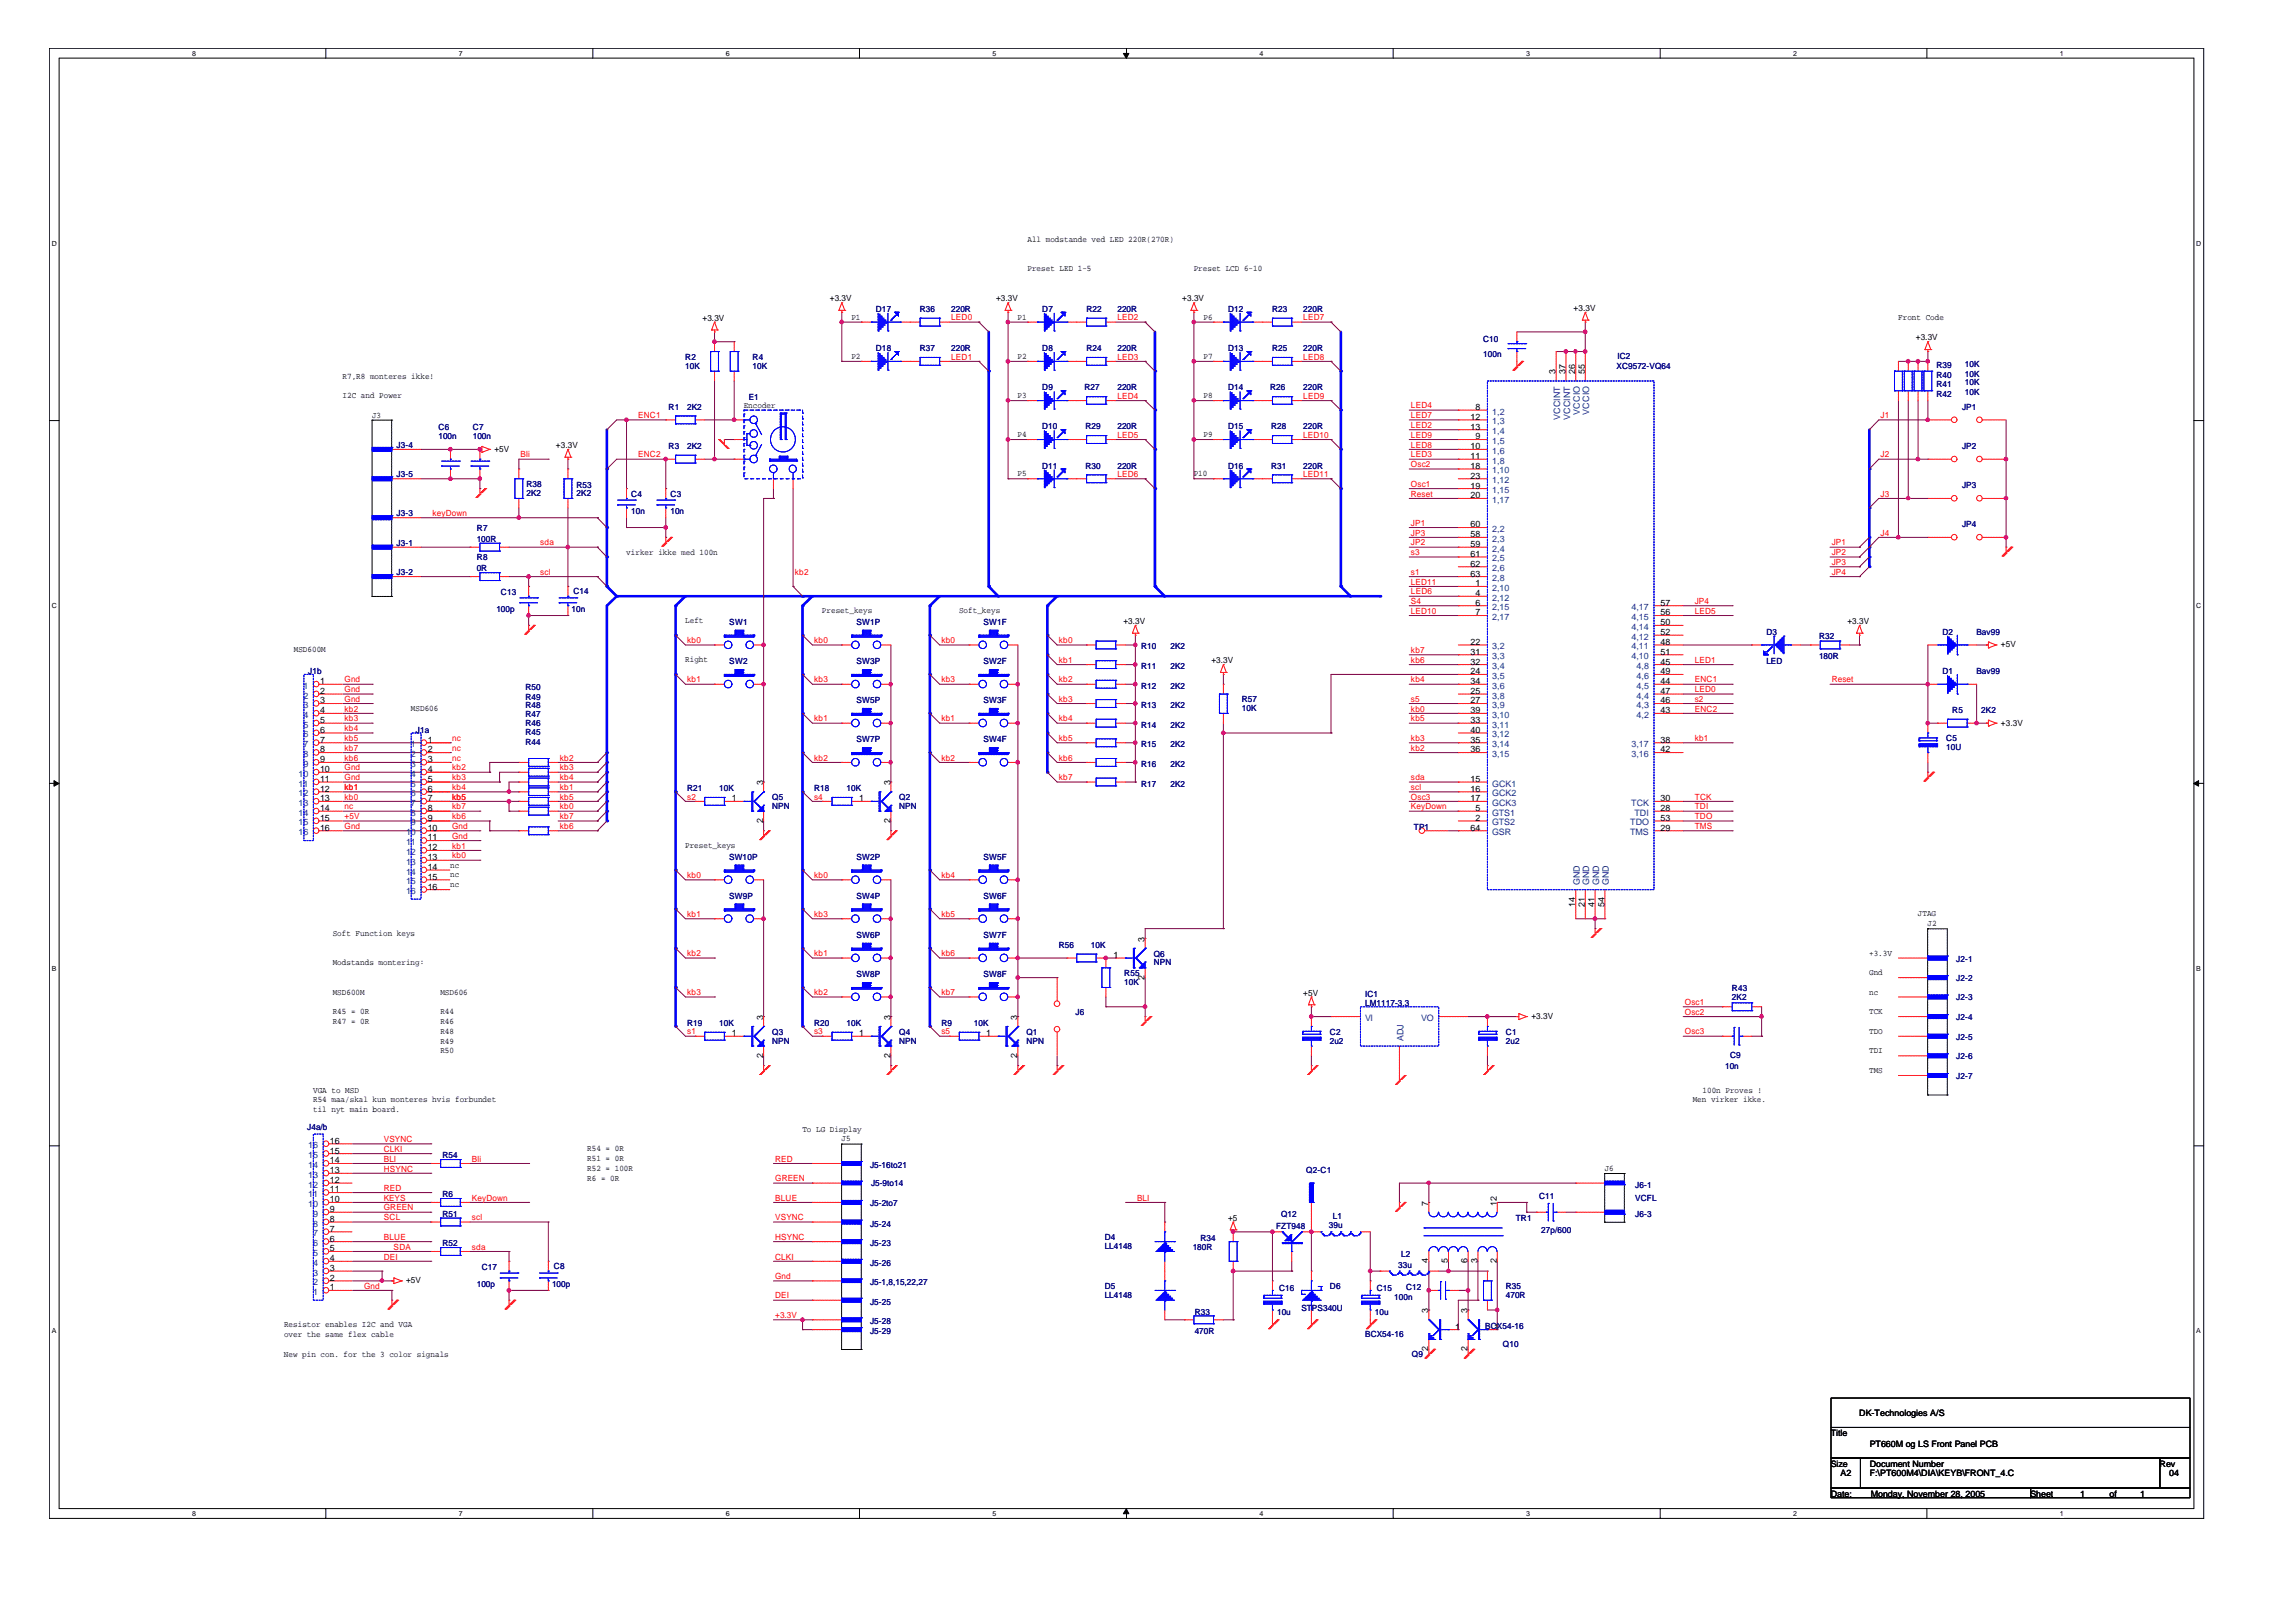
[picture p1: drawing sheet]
<svg xmlns="http://www.w3.org/2000/svg" width="297mm" height="210mm" viewBox="0 0 297 210" stroke-linecap="round" stroke-linejoin="round" font-family="sans-serif">
<defs><g id="words">
<g font-size="1.1">
<text x="132.9" y="35.1">Preset LED 1-5</text>
<text x="132.9" y="31.3">All modstande ved LED 220R(270R)</text>
<text x="154.4" y="35.1">Preset LCD 6-10</text>
<text x="90.9" y="41.5">+3.3V</text>
<text x="107.4" y="39">+3.3V</text>
<text x="110.1" y="41.4">P1</text>
<text x="128.9" y="39">+3.3V</text>
<text x="131.7" y="41.4">P1</text>
<text x="153" y="39">+3.3V</text>
<text x="155.7" y="41.4">P6</text>
<text x="203.6" y="40.3">+3.3V</text>
<text x="245.6" y="41.4">Front Code</text>
<text x="110.1" y="46.5">P2</text>
<text x="131.7" y="46.5">P2</text>
<text x="155.7" y="46.5">P7</text>
<text x="247.9" y="44">+3.3V</text>
<text x="44.3" y="49">R7,R8 monteres ikke!</text>
<text x="44.3" y="51.5">I2C and Power</text>
<text x="96.2" y="52.8">Encoder</text>
<text x="131.7" y="51.5">P3</text>
<text x="155.7" y="51.5">P8</text>
<text x="190.9" y="53.1">8</text>
<text x="201.3" y="48.4" transform="rotate(-90 201.3 48.4)">3</text>
<text x="202.5" y="48.4" transform="rotate(-90 202.5 48.4)">37</text>
<text x="203.8" y="48.4" transform="rotate(-90 203.8 48.4)">26</text>
<text x="205" y="48.4" transform="rotate(-90 205 48.4)">55</text>
<text x="48.1" y="54">J3</text>
<text x="64" y="58.5">+5V</text>
<text x="71.9" y="58">+3.3V</text>
<text x="131.7" y="56.6">P4</text>
<text x="155.7" y="56.6">P9</text>
<text x="190.2" y="54.3">12</text>
<text x="190.2" y="55.6">13</text>
<text x="190.2" y="58.1">10</text>
<text x="190.2" y="59.4">11</text>
<text x="190.9" y="56.9">9</text>
<text x="131.7" y="61.7">P5</text>
<text x="154.4" y="61.7">P10</text>
<text x="190.2" y="60.7">18</text>
<text x="190.2" y="61.9">23</text>
<text x="190.2" y="63.2">19</text>
<text x="190.2" y="64.5">20</text>
<text x="81" y="71.8">virker ikke med 100n</text>
<text x="190.2" y="68.3">60</text>
<text x="190.2" y="69.5">58</text>
<text x="190.2" y="70.8">59</text>
<text x="190.2" y="72.1">61</text>
<text x="190.2" y="73.3">62</text>
<text x="190.2" y="74.6">63</text>
<text x="190.9" y="75.9">1</text>
<text x="190.9" y="77.1">4</text>
<text x="88.6" y="80.6">Left</text>
<text x="106.3" y="79.3">Preset_keys</text>
<text x="124.1" y="79.3">Soft_keys</text>
<text x="145.3" y="80.7">+3.3V</text>
<text x="190.2" y="83.5">22</text>
<text x="190.9" y="78.4">6</text>
<text x="190.9" y="79.6">7</text>
<text x="214.8" y="83.5">48</text>
<text x="214.8" y="82.2">52</text>
<text x="214.8" y="80.9">50</text>
<text x="214.8" y="79.6">56</text>
<text x="214.8" y="78.4">57</text>
<text x="239" y="80.7">+3.3V</text>
<text x="258.9" y="83.8">+5V</text>
<text x="38" y="84.4">MSD600M</text>
<text x="41.4" y="88.5">1</text>
<text x="41.4" y="89.8">2</text>
<text x="88.6" y="85.7">Right</text>
<text x="156.7" y="85.8">+3.3V</text>
<text x="190.2" y="84.7">31</text>
<text x="190.2" y="86">32</text>
<text x="190.2" y="87.3">24</text>
<text x="190.2" y="88.5">34</text>
<text x="190.2" y="89.8">25</text>
<text x="214.8" y="89.8">47</text>
<text x="214.8" y="88.5">44</text>
<text x="214.8" y="87.3">49</text>
<text x="214.8" y="86">45</text>
<text x="214.8" y="84.7">51</text>
<text x="41.4" y="91">3</text>
<text x="41.4" y="92.3">4</text>
<text x="41.4" y="93.6">5</text>
<text x="41.4" y="94.8">6</text>
<text x="53.2" y="92">MSD606</text>
<text x="190.2" y="91">27</text>
<text x="190.2" y="92.3">39</text>
<text x="190.2" y="93.6">33</text>
<text x="190.2" y="94.8">40</text>
<text x="214.8" y="92.3">43</text>
<text x="214.8" y="91">46</text>
<text x="258.9" y="93.9">+3.3V</text>
<text x="41.4" y="96.1">7</text>
<text x="41.4" y="97.4">8</text>
<text x="41.4" y="98.7">9</text>
<text x="41.4" y="99.9">10</text>
<text x="41.4" y="101.2">11</text>
<text x="55.3" y="96.1">1</text>
<text x="55.3" y="97.4">2</text>
<text x="55.3" y="98.7">3</text>
<text x="55.3" y="99.9">4</text>
<text x="55.3" y="101.2">5</text>
<text x="98.7" y="101.6" transform="rotate(-90 98.7 101.6)">3</text>
<text x="115.2" y="101.6" transform="rotate(-90 115.2 101.6)">3</text>
<text x="190.2" y="101.2">15</text>
<text x="190.2" y="96.1">35</text>
<text x="190.2" y="97.4">36</text>
<text x="214.8" y="97.4">42</text>
<text x="214.8" y="96.1">38</text>
<text x="41.4" y="102.5">12</text>
<text x="41.4" y="103.7">13</text>
<text x="41.4" y="105">14</text>
<text x="41.4" y="106.2">15</text>
<text x="41.4" y="107.5">16</text>
<text x="55.3" y="102.5">6</text>
<text x="55.3" y="103.7">7</text>
<text x="55.3" y="105">8</text>
<text x="55.3" y="106.2">9</text>
<text x="55.3" y="107.5">10</text>
<text x="94.7" y="103.7">1</text>
<text x="98.7" y="106.5" transform="rotate(-90 98.7 106.5)">2</text>
<text x="111.2" y="103.7">1</text>
<text x="115.2" y="106.5" transform="rotate(-90 115.2 106.5)">2</text>
<text x="190.2" y="103.7">17</text>
<text x="190.2" y="107.5">64</text>
<text x="190.2" y="102.5">16</text>
<text x="190.9" y="105">5</text>
<text x="190.9" y="106.2">2</text>
<text x="214.8" y="105">28</text>
<text x="214.8" y="106.2">53</text>
<text x="214.8" y="107.5">29</text>
<text x="214.8" y="103.7">30</text>
<text x="55.3" y="108.8">11</text>
<text x="55.3" y="110">12</text>
<text x="55.3" y="111.3">13</text>
<text x="55.3" y="112.6">14</text>
<text x="55.3" y="113.8">15</text>
<text x="58.2" y="113.6">nc</text>
<text x="58.2" y="112.3">nc</text>
<text x="88.6" y="109.7">Preset_keys</text>
<text x="55.3" y="115.1">16</text>
<text x="58.2" y="114.8">nc</text>
<text x="203.8" y="117.3" transform="rotate(-90 203.8 117.3)">14</text>
<text x="205" y="117.3" transform="rotate(-90 205 117.3)">21</text>
<text x="206.3" y="117.3" transform="rotate(-90 206.3 117.3)">41</text>
<text x="207.6" y="117.3" transform="rotate(-90 207.6 117.3)">54</text>
<text x="248.1" y="118.6">JTAG</text>
<text x="249.4" y="119.9">J2</text>
<text x="43" y="124.9">Modstands montering:</text>
<text x="43" y="121.1">Soft Function keys</text>
<text x="144.1" y="124">1</text>
<text x="148.1" y="121.8" transform="rotate(-90 148.1 121.8)">3</text>
<text x="241.8" y="123.7">+3.3V</text>
<text x="43" y="128.7">MSD600M</text>
<text x="43" y="131.2">R45 = 0R</text>
<text x="57" y="128.7">MSD606</text>
<text x="57" y="131.2">R44</text>
<text x="98.7" y="132" transform="rotate(-90 98.7 132)">3</text>
<text x="115.2" y="132" transform="rotate(-90 115.2 132)">3</text>
<text x="131.6" y="132" transform="rotate(-90 131.6 132)">3</text>
<text x="148.1" y="126.8" transform="rotate(-90 148.1 126.8)">2</text>
<text x="168.6" y="128.9">+5V</text>
<text x="198.1" y="131.9">+3.3V</text>
<text x="241.8" y="126.2">Gnd</text>
<text x="241.8" y="128.7">nc</text>
<text x="241.8" y="131.2">TCK</text>
<text x="43" y="132.5">R47 = 0R</text>
<text x="57" y="132.5">R46</text>
<text x="57" y="133.8">R48</text>
<text x="57" y="135.1">R49</text>
<text x="57" y="136.3">R50</text>
<text x="94.7" y="134.1">1</text>
<text x="98.7" y="136.9" transform="rotate(-90 98.7 136.9)">2</text>
<text x="111.2" y="134.1">1</text>
<text x="115.2" y="136.9" transform="rotate(-90 115.2 136.9)">2</text>
<text x="127.6" y="134.1">1</text>
<text x="131.6" y="136.9" transform="rotate(-90 131.6 136.9)">2</text>
<text x="241.8" y="136.3">TDI</text>
<text x="241.8" y="133.8">TDO</text>
<text x="40.5" y="143.9">til nyt main board.</text>
<text x="40.5" y="142.6">R54 maa/skal kun monteres hvis forbundet</text>
<text x="40.5" y="141.4">VGA to MSD</text>
<text x="219" y="142.6">Men virker ikke.</text>
<text x="220.3" y="141.4">100n Proves !</text>
<text x="241.8" y="138.9">TMS</text>
<text x="42.7" y="149.3">15</text>
<text x="42.7" y="148">16</text>
<text x="76" y="149">R54 = 0R</text>
<text x="103.8" y="146.4">To LG Display</text>
<text x="108.9" y="147.7">J5</text>
<text x="42.7" y="155.6">10</text>
<text x="42.7" y="154.3">11</text>
<text x="42.7" y="153.1">12</text>
<text x="42.7" y="151.8">13</text>
<text x="42.7" y="150.6">14</text>
<text x="76" y="150.3">R51 = 0R</text>
<text x="76" y="151.5">R52 = 100R</text>
<text x="76" y="152.8">R6 = 0R</text>
<text x="207.6" y="151.5">J6</text>
<text x="42.7" y="161.9">5</text>
<text x="42.7" y="160.7">6</text>
<text x="42.7" y="159.4">7</text>
<text x="42.7" y="158.1">8</text>
<text x="42.7" y="156.9">9</text>
<text x="158.9" y="158">+5</text>
<text x="184.8" y="156" transform="rotate(-90 184.8 156)">7</text>
<text x="193.6" y="156" transform="rotate(-90 193.6 156)">12</text>
<text x="42.7" y="167">1</text>
<text x="42.7" y="165.7">2</text>
<text x="42.7" y="164.5">3</text>
<text x="42.7" y="163.2">4</text>
<text x="52.5" y="166.1">+5V</text>
<text x="184.8" y="163.5" transform="rotate(-90 184.8 163.5)">4</text>
<text x="187.3" y="163.5" transform="rotate(-90 187.3 163.5)">5</text>
<text x="189.9" y="163.5" transform="rotate(-90 189.9 163.5)">6</text>
<text x="191.1" y="163.5" transform="rotate(-90 191.1 163.5)">3</text>
<text x="193.6" y="163.5" transform="rotate(-90 193.6 163.5)">2</text>
<text x="36.7" y="171.8">Resistor enables I2C and VGA</text>
<text x="36.7" y="173">over the same flex cable</text>
<text x="184.8" y="169.9" transform="rotate(-90 184.8 169.9)">3</text>
<text x="188.3" y="172.1">1</text>
<text x="189.9" y="169.9" transform="rotate(-90 189.9 169.9)">3</text>
<text x="193.3" y="172.1">1</text>
<text x="36.7" y="175.6">New pin con. for the 3 color signals</text>
<text x="184.8" y="174.9" transform="rotate(-90 184.8 174.9)">2</text>
<text x="189.9" y="174.9" transform="rotate(-90 189.9 174.9)">2</text>
<text x="236.9" y="185.9">Title</text>
<text x="240.5" y="183.2">DK-Technologies A/S</text>
<text x="236.9" y="189.8">Size</text>
<text x="238.1" y="191.1">A2</text>
<text x="241.9" y="191.1">F:\PT600M4\DIA\KEYB\FRONT_4.C</text>
<text x="241.9" y="187.3">PT660M og LS Front Panel PCB</text>
<text x="241.9" y="189.8">Document Number</text>
<text x="279.4" y="189.8">Rev</text>
<text x="280.6" y="191.1">04</text>
<text x="236.9" y="193.7">Date:</text>
<text x="242" y="193.7">Monday, November 28, 2005</text>
<text x="262.7" y="193.7">Sheet</text>
<text x="269.1" y="193.7">1</text>
<text x="272.9" y="193.7">of</text>
<text x="276.9" y="193.7">1</text>
</g>
<g font-size="1.1" fill="#000080">
<text x="113.3" y="40.4">D17</text>
<text x="119" y="40.4">R36</text>
<text x="123.1" y="40.4">220R</text>
<text x="134.8" y="40.4">D7</text>
<text x="140.5" y="40.4">R22</text>
<text x="144.6" y="40.4">220R</text>
<text x="158.9" y="40.4">D12</text>
<text x="164.6" y="40.4">R23</text>
<text x="168.6" y="40.4">220R</text>
<text x="88.6" y="46.6">R2</text>
<text x="88.6" y="47.7">10K</text>
<text x="97.4" y="46.6">R4</text>
<text x="97.4" y="47.7">10K</text>
<text x="113.3" y="45.4">D18</text>
<text x="119" y="45.4">R37</text>
<text x="123.1" y="45.4">220R</text>
<text x="134.8" y="45.4">D8</text>
<text x="140.5" y="45.4">R24</text>
<text x="144.6" y="45.4">220R</text>
<text x="158.9" y="45.4">D13</text>
<text x="164.6" y="45.4">R25</text>
<text x="168.6" y="45.4">220R</text>
<text x="191.9" y="44.3">C10</text>
<text x="191.9" y="46.2">100n</text>
<text x="209.1" y="47.7">XC9572-VQ64</text>
<text x="209.3" y="46.5">IC2</text>
<text x="250.5" y="47.6">R39</text>
<text x="254.2" y="47.5">10K</text>
<text x="86.5" y="53">R1</text>
<text x="88.9" y="53">2K2</text>
<text x="96.9" y="51.8">E1</text>
<text x="134.8" y="50.5">D9</text>
<text x="140.3" y="50.5">R27</text>
<text x="144.6" y="50.5">220R</text>
<text x="158.9" y="50.5">D14</text>
<text x="164.3" y="50.5">R26</text>
<text x="168.6" y="50.5">220R</text>
<text x="250.5" y="51.4">R42</text>
<text x="250.5" y="48.9">R40</text>
<text x="250.5" y="50.1">R41</text>
<text x="253.8" y="53">JP1</text>
<text x="254.2" y="51.2">10K</text>
<text x="254.2" y="48.7">10K</text>
<text x="254.2" y="49.9">10K</text>
<text x="51.3" y="58">J3-4</text>
<text x="56.7" y="55.7">C6</text>
<text x="56.7" y="56.8">100n</text>
<text x="61.2" y="55.7">C7</text>
<text x="61.2" y="56.8">100n</text>
<text x="86.5" y="58.1">R3</text>
<text x="88.9" y="58.1">2K2</text>
<text x="134.8" y="55.6">D10</text>
<text x="140.4" y="55.6">R29</text>
<text x="144.6" y="55.6">220R</text>
<text x="158.9" y="55.6">D15</text>
<text x="164.5" y="55.6">R28</text>
<text x="168.6" y="55.6">220R</text>
<text x="253.8" y="58.1">JP2</text>
<text x="51.3" y="61.8">J3-5</text>
<text x="68.1" y="63">R38</text>
<text x="68.1" y="64.2">2K2</text>
<text x="74.6" y="63.2">R53</text>
<text x="74.6" y="64.2">2K2</text>
<text x="81.7" y="64.3">C4</text>
<text x="86.7" y="64.3">C3</text>
<text x="134.8" y="60.6">D11</text>
<text x="140.4" y="60.6">R30</text>
<text x="144.6" y="60.6">220R</text>
<text x="158.9" y="60.6">D16</text>
<text x="164.5" y="60.6">R31</text>
<text x="168.6" y="60.6">220R</text>
<text x="253.8" y="63.2">JP3</text>
<text x="51.3" y="66.8">J3-3</text>
<text x="51.3" y="70.6">J3-1</text>
<text x="61.7" y="68.7">R7</text>
<text x="61.7" y="70.1">100R</text>
<text x="81.7" y="66.6">10n</text>
<text x="86.7" y="66.6">10n</text>
<text x="253.8" y="68.2">JP4</text>
<text x="51.3" y="74.4">J3-2</text>
<text x="61.7" y="72.5">R8</text>
<text x="61.7" y="73.9">0R</text>
<text x="64.8" y="77">C13</text>
<text x="74.2" y="76.8">C14</text>
<text x="64.2" y="79.2">100p</text>
<text x="74" y="79.2">10n</text>
<text x="94.3" y="80.9">SW1</text>
<text x="110.8" y="80.9">SW1P</text>
<text x="127.3" y="80.9">SW1F</text>
<text x="228.5" y="82.1">D3</text>
<text x="235.3" y="82.6">R32</text>
<text x="251.3" y="82.1">D2</text>
<text x="255.7" y="82.1">Bav99</text>
<text x="39.9" y="87.2">J1b</text>
<text x="68" y="89.3">R50</text>
<text x="94.3" y="86">SW2</text>
<text x="110.8" y="86">SW3P</text>
<text x="127.3" y="86">SW2F</text>
<text x="147.6" y="84">R10</text>
<text x="147.6" y="86.6">R11</text>
<text x="147.6" y="89.1">R12</text>
<text x="151.4" y="84">2K2</text>
<text x="151.4" y="86.6">2K2</text>
<text x="151.4" y="89.1">2K2</text>
<text x="228.5" y="86">LED</text>
<text x="235.3" y="85.3">180R</text>
<text x="251.3" y="87.2">D1</text>
<text x="255.7" y="87.2">Bav99</text>
<text x="53.8" y="94.8">J1a</text>
<text x="68" y="95.2">R45</text>
<text x="68" y="93.9">R46</text>
<text x="68" y="92.8">R47</text>
<text x="68" y="91.6">R48</text>
<text x="68" y="90.5">R49</text>
<text x="110.8" y="91">SW5P</text>
<text x="127.3" y="91">SW3F</text>
<text x="147.6" y="91.6">R13</text>
<text x="147.6" y="94.2">R14</text>
<text x="151.4" y="91.6">2K2</text>
<text x="151.4" y="94.2">2K2</text>
<text x="160.7" y="90.9">R57</text>
<text x="160.7" y="92">10K</text>
<text x="251.8" y="95.9">C5</text>
<text x="252.6" y="92.3">R5</text>
<text x="256.3" y="92.3">2K2</text>
<text x="68" y="96.4">R44</text>
<text x="110.8" y="96.1">SW7P</text>
<text x="127.3" y="96.1">SW4F</text>
<text x="147.6" y="96.7">R15</text>
<text x="147.6" y="99.2">R16</text>
<text x="147.6" y="101.8">R17</text>
<text x="151.4" y="96.7">2K2</text>
<text x="151.4" y="99.2">2K2</text>
<text x="151.4" y="101.8">2K2</text>
<text x="251.8" y="97.1">10U</text>
<text x="88.9" y="102.4">R21</text>
<text x="93" y="102.4">10K</text>
<text x="99.9" y="103.6">Q5</text>
<text x="99.9" y="104.7">NPN</text>
<text x="105.3" y="102.4">R18</text>
<text x="109.5" y="102.4">10K</text>
<text x="116.3" y="103.6">Q2</text>
<text x="116.3" y="104.7">NPN</text>
<text x="182.9" y="107.5">TP1</text>
<text x="94.3" y="111.3">SW10P</text>
<text x="110.8" y="111.3">SW2P</text>
<text x="127.3" y="111.3">SW5F</text>
<text x="94.3" y="116.3">SW9P</text>
<text x="110.8" y="116.3">SW4P</text>
<text x="127.3" y="116.3">SW6F</text>
<text x="110.8" y="121.4">SW6P</text>
<text x="127.3" y="121.4">SW7F</text>
<text x="137" y="122.7">R56</text>
<text x="141.1" y="122.7">10K</text>
<text x="149.3" y="123.8">Q6</text>
<text x="149.3" y="124.9">NPN</text>
<text x="253.1" y="124.4">J2-1</text>
<text x="110.8" y="126.5">SW8P</text>
<text x="127.3" y="126.5">SW8F</text>
<text x="139.1" y="131.4">J6</text>
<text x="145.5" y="126.3">R55</text>
<text x="145.5" y="127.5">10K</text>
<text x="176.6" y="129">IC1</text>
<text x="176.6" y="130.2">LM1117-3.3</text>
<text x="224.1" y="128.2">R43</text>
<text x="224.1" y="129.5">2K2</text>
<text x="253.1" y="127">J2-2</text>
<text x="253.1" y="129.5">J2-3</text>
<text x="88.9" y="132.8">R19</text>
<text x="93" y="132.8">10K</text>
<text x="99.9" y="133.9">Q3</text>
<text x="99.9" y="135.1">NPN</text>
<text x="105.3" y="132.8">R20</text>
<text x="109.5" y="132.8">10K</text>
<text x="116.3" y="133.9">Q4</text>
<text x="116.3" y="135.1">NPN</text>
<text x="121.8" y="132.8">R9</text>
<text x="126" y="132.8">10K</text>
<text x="132.8" y="133.9">Q1</text>
<text x="132.8" y="135.1">NPN</text>
<text x="172" y="133.9">C2</text>
<text x="172" y="135.1">2u2</text>
<text x="194.8" y="133.9">C1</text>
<text x="194.8" y="135.1">2u2</text>
<text x="223.8" y="137">C9</text>
<text x="253.1" y="132">J2-4</text>
<text x="253.1" y="134.5">J2-5</text>
<text x="253.1" y="137.1">J2-6</text>
<text x="223.2" y="138.4">10n</text>
<text x="253.1" y="139.6">J2-7</text>
<text x="39.8" y="146.2">J4a/b</text>
<text x="57.2" y="149.9">R54</text>
<text x="57.2" y="154.9">R6</text>
<text x="112.6" y="151.1">J5-16to21</text>
<text x="112.7" y="153.4">J5-9to14</text>
<text x="169" y="151.8">Q2-C1</text>
<text x="199.1" y="155.2">C11</text>
<text x="211.5" y="153.7">J6-1</text>
<text x="211.5" y="155.4">VCFL</text>
<text x="57.2" y="157.5">R51</text>
<text x="57.2" y="161.3">R52</text>
<text x="112.6" y="156.1">J5-2to7</text>
<text x="112.6" y="158.7">J5-24</text>
<text x="112.6" y="161.3">J5-23</text>
<text x="142.9" y="160.5">D4</text>
<text x="142.9" y="161.6">LL4148</text>
<text x="154.3" y="161.8">180R</text>
<text x="155.3" y="160.6">R34</text>
<text x="165.1" y="159.1">FZT948</text>
<text x="165.7" y="157.5">Q12</text>
<text x="171.9" y="159">39u</text>
<text x="172.4" y="157.7">L1</text>
<text x="196.1" y="158">TR1</text>
<text x="199.4" y="159.6">27p/600</text>
<text x="211.5" y="157.5">J6-3</text>
<text x="61.7" y="166.6">100p</text>
<text x="62.3" y="164.3">C17</text>
<text x="71.4" y="166.6">100p</text>
<text x="71.7" y="164.2">C8</text>
<text x="112.6" y="163.8">J5-26</text>
<text x="112.6" y="166.3">J5-1,8,15,22,27</text>
<text x="142.9" y="166.8">D5</text>
<text x="142.9" y="168">LL4148</text>
<text x="165.5" y="167.1">C16</text>
<text x="172" y="166.8">D6</text>
<text x="178.1" y="167.1">C15</text>
<text x="180.9" y="164.1">33u</text>
<text x="181.3" y="162.7">L2</text>
<text x="181.9" y="166.9">C12</text>
<text x="194.8" y="166.8">R35</text>
<text x="194.8" y="168">470R</text>
<text x="112.6" y="168.8">J5-25</text>
<text x="112.6" y="171.4">J5-28</text>
<text x="112.6" y="172.6">J5-29</text>
<text x="154.6" y="170.1">R33</text>
<text x="154.6" y="172.6">470R</text>
<text x="165.2" y="170.1">10u</text>
<text x="168.4" y="169.6">STPS340U</text>
<text x="176.6" y="173">BCX54-16</text>
<text x="177.9" y="170.1">10u</text>
<text x="180.4" y="168.2">100n</text>
<text x="192.2" y="172">BCX54-16</text>
<text x="182.7" y="175.6">Q9</text>
<text x="194.4" y="174.3">Q10</text>
</g>
<g font-size="1.1" fill="#f00">
<text x="123.1" y="41.5">LED0</text>
<text x="144.6" y="41.5">LED2</text>
<text x="168.6" y="41.5">LED7</text>
<text x="123.1" y="46.5">LED1</text>
<text x="144.6" y="46.5">LED3</text>
<text x="168.6" y="46.5">LED8</text>
<text x="144.6" y="51.6">LED4</text>
<text x="168.6" y="51.6">LED9</text>
<text x="182.5" y="52.8">LED4</text>
<text x="67.4" y="59.2">Bli</text>
<text x="82.5" y="59.2">ENC2</text>
<text x="82.5" y="54.1">ENC1</text>
<text x="144.6" y="56.7">LED5</text>
<text x="168.6" y="56.7">LED10</text>
<text x="182.5" y="54.1">LED7</text>
<text x="182.5" y="55.4">LED2</text>
<text x="182.5" y="56.7">LED9</text>
<text x="182.5" y="57.9">LED8</text>
<text x="182.5" y="59.2">LED3</text>
<text x="243.3" y="54.1">J1</text>
<text x="243.3" y="59.2">J2</text>
<text x="144.6" y="61.7">LED6</text>
<text x="168.6" y="61.7">LED11</text>
<text x="182.5" y="60.5">Osc2</text>
<text x="182.5" y="63">Osc1</text>
<text x="182.5" y="64.3">Reset</text>
<text x="243.3" y="64.3">J3</text>
<text x="56" y="66.8">keyDown</text>
<text x="69.9" y="70.6">sda</text>
<text x="182.5" y="68">JP1</text>
<text x="182.5" y="69.3">JP3</text>
<text x="182.5" y="70.6">JP2</text>
<text x="182.5" y="71.9">s3</text>
<text x="237" y="70.6">JP1</text>
<text x="237" y="71.9">JP2</text>
<text x="243.3" y="69.3">J4</text>
<text x="69.9" y="74.4">scl</text>
<text x="102.8" y="74.4">kb2</text>
<text x="182.5" y="74.4">s1</text>
<text x="182.5" y="75.7">LED11</text>
<text x="182.5" y="76.9">LED6</text>
<text x="237" y="73.1">JP3</text>
<text x="237" y="74.4">JP4</text>
<text x="88.9" y="83.2">kb0</text>
<text x="105.3" y="83.2">kb0</text>
<text x="121.8" y="83.2">kb0</text>
<text x="137" y="83.2">kb0</text>
<text x="182.5" y="78.2">S4</text>
<text x="182.5" y="79.4">LED10</text>
<text x="219.2" y="78.2">JP4</text>
<text x="219.2" y="79.4">LED5</text>
<text x="44.6" y="88.3">Gnd</text>
<text x="44.6" y="89.6">Gnd</text>
<text x="88.9" y="88.3">kb1</text>
<text x="105.3" y="88.3">kb3</text>
<text x="121.8" y="88.3">kb3</text>
<text x="137" y="85.8">kb1</text>
<text x="137" y="88.3">kb2</text>
<text x="182.5" y="84.5">kb7</text>
<text x="182.5" y="85.8">kb6</text>
<text x="182.5" y="88.3">kb4</text>
<text x="219.2" y="85.8">LED1</text>
<text x="219.2" y="88.3">ENC1</text>
<text x="219.2" y="89.6">LED0</text>
<text x="237" y="88.3">Reset</text>
<text x="44.6" y="90.8">Gnd</text>
<text x="44.6" y="92.1">kb2</text>
<text x="44.6" y="93.4">kb3</text>
<text x="44.6" y="94.6">kb4</text>
<text x="44.6" y="95.9">kb5</text>
<text x="58.5" y="95.9">nc</text>
<text x="105.3" y="93.4">kb1</text>
<text x="121.8" y="93.4">kb1</text>
<text x="137" y="90.8">kb3</text>
<text x="137" y="93.4">kb4</text>
<text x="137" y="95.9">kb5</text>
<text x="182.5" y="90.8">s5</text>
<text x="182.5" y="92.1">kb0</text>
<text x="182.5" y="93.4">kb5</text>
<text x="182.5" y="95.9">kb3</text>
<text x="219.2" y="90.8">s2</text>
<text x="219.2" y="92.1">ENC2</text>
<text x="219.2" y="95.9">kb1</text>
<text x="44.6" y="97.2">kb7</text>
<text x="44.6" y="101">Gnd</text>
<text x="44.6" y="98.4">kb6</text>
<text x="44.6" y="99.7">Gnd</text>
<text x="58.5" y="97.2">nc</text>
<text x="58.5" y="101">kb3</text>
<text x="58.5" y="98.4">nc</text>
<text x="58.5" y="99.7">kb2</text>
<text x="72.4" y="98.4">kb2</text>
<text x="72.4" y="99.7">kb3</text>
<text x="72.4" y="101">kb4</text>
<text x="105.3" y="98.4">kb2</text>
<text x="121.8" y="98.4">kb2</text>
<text x="137" y="98.4">kb6</text>
<text x="137" y="101">kb7</text>
<text x="182.5" y="97.2">kb2</text>
<text x="182.5" y="101">sda</text>
<text x="44.6" y="103.5">kb0</text>
<text x="44.6" y="104.7">nc</text>
<text x="44.6" y="106">+5V</text>
<text x="44.6" y="102.2">kb1</text>
<text x="44.6" y="107.3">Gnd</text>
<text x="58.5" y="103.5">kb5</text>
<text x="58.5" y="104.7">kb7</text>
<text x="58.5" y="106">kb6</text>
<text x="58.5" y="102.2">kb4</text>
<text x="58.5" y="107.3">Gnd</text>
<text x="72.4" y="102.2">kb1</text>
<text x="72.4" y="103.5">kb5</text>
<text x="72.4" y="104.7">kb0</text>
<text x="72.4" y="106">kb7</text>
<text x="72.4" y="107.3">kb6</text>
<text x="88.9" y="103.5">s2</text>
<text x="105.3" y="103.5">s4</text>
<text x="182.5" y="102.2">scl</text>
<text x="182.5" y="103.5">Osc3</text>
<text x="182.5" y="104.7">KeyDown</text>
<text x="219.2" y="103.5">TCK</text>
<text x="219.2" y="104.7">TDI</text>
<text x="219.2" y="106">TDO</text>
<text x="219.2" y="107.3">TMS</text>
<text x="58.5" y="108.6">Gnd</text>
<text x="58.5" y="109.8">kb1</text>
<text x="58.5" y="111.1">kb0</text>
<text x="88.9" y="113.6">kb0</text>
<text x="105.3" y="113.6">kb0</text>
<text x="121.8" y="113.6">kb4</text>
<text x="88.9" y="118.7">kb1</text>
<text x="105.3" y="118.7">kb3</text>
<text x="121.8" y="118.7">kb5</text>
<text x="88.9" y="123.8">kb2</text>
<text x="105.3" y="123.8">kb1</text>
<text x="121.8" y="123.8">kb6</text>
<text x="88.9" y="128.8">kb3</text>
<text x="105.3" y="128.8">kb2</text>
<text x="121.8" y="128.8">kb7</text>
<text x="218" y="130.1">Osc1</text>
<text x="218" y="131.3">Osc2</text>
<text x="88.9" y="133.9">s1</text>
<text x="105.3" y="133.9">s3</text>
<text x="121.8" y="133.9">s5</text>
<text x="218" y="133.9">Osc3</text>
<text x="49.7" y="147.8">VSYNC</text>
<text x="49.7" y="149.1">CLKI</text>
<text x="49.7" y="150.3">BLI</text>
<text x="49.7" y="151.6">HSYNC</text>
<text x="49.7" y="154.1">RED</text>
<text x="49.7" y="155.4">KEYS</text>
<text x="61" y="150.3">Bli</text>
<text x="61" y="155.4">KeyDown</text>
<text x="100.3" y="150.3">RED</text>
<text x="100.3" y="152.9">GREEN</text>
<text x="100.3" y="155.4">BLUE</text>
<text x="147.1" y="155.4">BLI</text>
<text x="49.7" y="156.6">GREEN</text>
<text x="49.7" y="157.9">SCL</text>
<text x="49.7" y="160.5">BLUE</text>
<text x="50.9" y="161.7">SDA</text>
<text x="61" y="157.9">scl</text>
<text x="61" y="161.7">sda</text>
<text x="100.3" y="157.9">VSYNC</text>
<text x="100.3" y="160.5">HSYNC</text>
<text x="47.1" y="166.8">Gnd</text>
<text x="49.7" y="163">DEI</text>
<text x="100.3" y="163">CLKI</text>
<text x="100.3" y="165.5">Gnd</text>
<text x="100.3" y="168">DEI</text>
<text x="100.3" y="170.6">+3.3V</text>
</g>
<g font-size="1.1" fill="#004080">
<text x="193" y="53.7">1,2</text>
<text x="204.4" y="53.7" transform="rotate(-90 204.4 53.7)">VCCIO</text>
<text x="205.6" y="53.7" transform="rotate(-90 205.6 53.7)">VCCIO</text>
<text x="193" y="54.9">1,3</text>
<text x="193" y="56.2">1,4</text>
<text x="193" y="57.5">1,5</text>
<text x="193" y="58.7">1,6</text>
<text x="201.8" y="54.3" transform="rotate(-90 201.8 54.3)">VCCINT</text>
<text x="203.1" y="54.3" transform="rotate(-90 203.1 54.3)">VCCINT</text>
<text x="193" y="60">1,8</text>
<text x="193" y="61.3">1,10</text>
<text x="193" y="62.5">1,12</text>
<text x="193" y="63.8">1,15</text>
<text x="193" y="65.1">1,17</text>
<text x="193" y="68.8">2,2</text>
<text x="193" y="70.1">2,3</text>
<text x="193" y="71.4">2,4</text>
<text x="193" y="72.7">2,5</text>
<text x="193" y="73.9">2,6</text>
<text x="193" y="75.2">2,8</text>
<text x="193" y="76.5">2,10</text>
<text x="193" y="77.7">2,12</text>
<text x="193" y="79">2,15</text>
<text x="193" y="80.2">2,17</text>
<text x="211.1" y="82.8">4,12</text>
<text x="211.1" y="81.5">4,14</text>
<text x="211.1" y="80.2">4,15</text>
<text x="211.1" y="79">4,17</text>
<text x="39.2" y="89.1">1</text>
<text x="193" y="84">3,2</text>
<text x="193" y="85.3">3,3</text>
<text x="193" y="86.6">3,4</text>
<text x="193" y="87.9">3,5</text>
<text x="193" y="89.1">3,6</text>
<text x="211.1" y="85.3">4,10</text>
<text x="211.1" y="84">4,11</text>
<text x="211.7" y="89.1">4,5</text>
<text x="211.7" y="87.9">4,6</text>
<text x="211.7" y="86.6">4,8</text>
<text x="39.2" y="90.4">2</text>
<text x="39.2" y="91.6">3</text>
<text x="39.2" y="92.9">4</text>
<text x="39.2" y="94.2">5</text>
<text x="39.2" y="95.4">6</text>
<text x="193" y="90.4">3,8</text>
<text x="193" y="91.6">3,9</text>
<text x="193" y="92.9">3,10</text>
<text x="193" y="94.2">3,11</text>
<text x="193" y="95.4">3,12</text>
<text x="211.7" y="92.9">4,2</text>
<text x="211.7" y="91.6">4,3</text>
<text x="211.7" y="90.4">4,4</text>
<text x="38.6" y="100.5">10</text>
<text x="38.6" y="101.8">11</text>
<text x="39.2" y="96.7">7</text>
<text x="39.2" y="98">8</text>
<text x="39.2" y="99.2">9</text>
<text x="53.2" y="96.7">1</text>
<text x="53.2" y="98">2</text>
<text x="53.2" y="99.2">3</text>
<text x="53.2" y="100.5">4</text>
<text x="53.2" y="101.8">5</text>
<text x="193" y="101.8">GCK1</text>
<text x="193" y="96.7">3,14</text>
<text x="193" y="98">3,15</text>
<text x="211.1" y="98">3,16</text>
<text x="211.1" y="96.7">3,17</text>
<text x="38.6" y="103.1">12</text>
<text x="38.6" y="104.3">13</text>
<text x="38.6" y="105.6">14</text>
<text x="38.6" y="106.8">15</text>
<text x="53.2" y="103.1">6</text>
<text x="53.2" y="104.3">7</text>
<text x="53.2" y="105.6">8</text>
<text x="53.2" y="106.8">9</text>
<text x="193" y="104.3">GCK3</text>
<text x="193" y="105.6">GTS1</text>
<text x="193" y="106.8">GTS2</text>
<text x="193" y="103.1">GCK2</text>
<text x="210.9" y="106.8">TDO</text>
<text x="211" y="104.3">TCK</text>
<text x="211.5" y="105.6">TDI</text>
<text x="38.6" y="108.1">16</text>
<text x="52.5" y="108.1">10</text>
<text x="52.5" y="109.4">11</text>
<text x="52.5" y="110.6">12</text>
<text x="52.5" y="111.9">13</text>
<text x="52.5" y="113.2">14</text>
<text x="193" y="108.1">GSR</text>
<text x="210.9" y="108.1">TMS</text>
<text x="52.5" y="114.4">15</text>
<text x="52.5" y="115.7">16</text>
<text x="204.4" y="114.5" transform="rotate(-90 204.4 114.5)">GND</text>
<text x="205.6" y="114.5" transform="rotate(-90 205.6 114.5)">GND</text>
<text x="206.9" y="114.5" transform="rotate(-90 206.9 114.5)">GND</text>
<text x="208.2" y="114.5" transform="rotate(-90 208.2 114.5)">GND</text>
<text x="176.6" y="132.1">VI</text>
<text x="181.6" y="134.8" transform="rotate(-90 181.6 134.8)">ADJ</text>
<text x="183.9" y="132.1">VO</text>
<text x="39.9" y="149.9">15</text>
<text x="39.9" y="148.6">16</text>
<text x="39.9" y="154.9">11</text>
<text x="39.9" y="153.7">12</text>
<text x="39.9" y="152.4">13</text>
<text x="39.9" y="151.1">14</text>
<text x="39.9" y="156.2">10</text>
<text x="40.5" y="161.3">6</text>
<text x="40.5" y="160">7</text>
<text x="40.5" y="158.7">8</text>
<text x="40.5" y="157.5">9</text>
<text x="40.5" y="167.6">1</text>
<text x="40.5" y="166.3">2</text>
<text x="40.5" y="165.1">3</text>
<text x="40.5" y="163.8">4</text>
<text x="40.5" y="162.5">5</text>
</g>
<g font-size=".9">
<text x="24.8" y="7.2">8</text>
<text x="59.4" y="7.2">7</text>
<text x="93.9" y="7.2">6</text>
<text x="128.4" y="7.2">5</text>
<text x="162.9" y="7.2">4</text>
<text x="197.4" y="7.2">3</text>
<text x="232" y="7.2">2</text>
<text x="266.5" y="7.2">1</text>
<text x="6.7" y="31.8">D</text>
<text x="284.1" y="31.8">D</text>
<text x="6.7" y="78.7">C</text>
<text x="284.1" y="78.7">C</text>
<text x="6.7" y="125.7">B</text>
<text x="284.1" y="125.7">B</text>
<text x="6.7" y="172.6">A</text>
<text x="284.1" y="172.6">A</text>
<text x="24.8" y="196.2">8</text>
<text x="59.4" y="196.2">7</text>
<text x="93.9" y="196.2">6</text>
<text x="128.4" y="196.2">5</text>
<text x="162.9" y="196.2">4</text>
<text x="197.4" y="196.2">3</text>
<text x="232" y="196.2">2</text>
<text x="266.5" y="196.2">1</text>
</g>
</g></defs>
<path d="M6.4 6.3h278.7v190.2h-278.7zM7.6 7.5h276.2v187.7h-276.2z" fill="none" stroke="#000" stroke-width=".13"/>
<g fill="#fff">
<path d="M24.8 6.4h.6v1h-.6z"/>
<path d="M24.8 195.4h.6v1h-.6z"/>
</g>
<path d="M42.1 6.3v1.2M42.1 195.2v1.3" fill="none" stroke="#000" stroke-width=".13"/>
<g fill="#fff">
<path d="M59.4 6.4h.5v1h-.5z"/>
<path d="M59.4 195.4h.5v1h-.5z"/>
</g>
<path d="M76.7 6.3v1.2M76.7 195.2v1.3" fill="none" stroke="#000" stroke-width=".13"/>
<g fill="#fff">
<path d="M93.9 6.4h.5v1h-.5z"/>
<path d="M93.9 195.4h.5v1h-.5z"/>
</g>
<path d="M111.2 6.3v1.2M111.2 195.2v1.3" fill="none" stroke="#000" stroke-width=".13"/>
<g fill="#fff">
<path d="M128.4 6.4h.5v1h-.5z"/>
<path d="M128.4 195.4h.5v1h-.5z"/>
</g>
<path d="M145.7 6.3v1.2M145.7 195.2v1.3" fill="none" stroke="#000" stroke-width=".13"/>
<g fill="#000" stroke="#000" stroke-width=".13">
<path d="M145.3 6.9h.7l-.3 .6z" fill-rule="evenodd"/>
<path d="M145.7 195.3l.3 .6h-.7z" fill-rule="evenodd"/>
</g>
<g fill="#fff">
<path d="M162.9 6.4h.5v1h-.5z"/>
<path d="M162.9 195.4h.5v1h-.5z"/>
</g>
<path d="M180.2 6.3v1.2M180.2 195.2v1.3" fill="none" stroke="#000" stroke-width=".13"/>
<g fill="#fff">
<path d="M197.4 6.4h.6v1h-.6z"/>
<path d="M197.4 195.4h.6v1h-.6z"/>
</g>
<path d="M214.8 6.3v1.2M214.8 195.2v1.3" fill="none" stroke="#000" stroke-width=".13"/>
<g fill="#fff">
<path d="M232 6.4h.5v1h-.5z"/>
<path d="M232 195.4h.5v1h-.5z"/>
</g>
<path d="M249.3 6.3v1.2M249.3 195.2v1.3" fill="none" stroke="#000" stroke-width=".13"/>
<g fill="#fff">
<path d="M266.5 6.4h.5v1h-.5z"/>
<path d="M266.5 195.4h.5v1h-.5z"/>
<path d="M6.7 31h.6v1h-.6z"/>
<path d="M284.1 31h.7v1h-.7z"/>
<path d="M6.7 77.9h.6v1h-.6z"/>
<path d="M284.1 77.9h.7v1h-.7z"/>
</g>
<path d="M6.4 54.4h1.2M283.8 54.4h1.3" fill="none" stroke="#000" stroke-width=".13"/>
<g fill="#fff">
<path d="M6.7 124.9h.6v1h-.6z"/>
<path d="M284.1 124.9h.6v1h-.6z"/>
</g>
<path d="M6.4 101.4h1.2M283.8 101.4h1.3" fill="none" stroke="#000" stroke-width=".13"/>
<g fill="#000" stroke="#000" stroke-width=".13">
<path d="M7 101l.6 .4-.6 .3z" fill-rule="evenodd"/>
<path d="M283.8 101.4l.6-.4v.7z" fill-rule="evenodd"/>
</g>
<g fill="#fff">
<path d="M6.7 171.8h.5v1h-.5z"/>
<path d="M284.1 171.8h.6v1h-.6z"/>
</g>
<path d="M6.4 148.3h1.2M283.8 148.3h1.3" fill="none" stroke="#000" stroke-width=".13"/>
<path d="M78.5 75.9l1.3 1.3" fill="none" stroke="#00f" stroke-width=".34"/>
<circle cx="78.5" cy="75.9" r=".17" fill="#00f"/>
<path d="M149.4 75.9l1.3 1.3" fill="none" stroke="#00f" stroke-width=".34"/>
<circle cx="149.4" cy="75.9" r=".17" fill="#00f"/>
<path d="M88.7 77.2l-1.3 1.2" fill="none" stroke="#00f" stroke-width=".34"/>
<circle cx="87.4" cy="78.4" r=".17" fill="#00f"/>
<path d="M105.1 77.2l-1.3 1.2" fill="none" stroke="#00f" stroke-width=".34"/>
<circle cx="103.8" cy="78.4" r=".17" fill="#00f"/>
<path d="M121.6 77.2l-1.3 1.2" fill="none" stroke="#00f" stroke-width=".34"/>
<circle cx="120.3" cy="78.4" r=".17" fill="#00f"/>
<path d="M136.8 77.2l-1.3 1.2" fill="none" stroke="#00f" stroke-width=".34"/>
<circle cx="135.5" cy="78.4" r=".17" fill="#00f"/>
<path d="M173.5 75.9l1.2 1.3" fill="none" stroke="#00f" stroke-width=".34"/>
<circle cx="173.5" cy="75.9" r=".17" fill="#00f"/>
<path d="M79.8 77.2l-1.3 1.2" fill="none" stroke="#00f" stroke-width=".34"/>
<circle cx="79.8" cy="77.2" r=".17" fill="#00f"/>
<path d="M127.9 75.9l1.2 1.3" fill="none" stroke="#00f" stroke-width=".34"/>
<circle cx="127.9" cy="75.9" r=".17" fill="#00f"/>
<g fill="none" stroke="#800040" stroke-width=".13">
<path d="M54.5 58.2h3.8M58.3 58.2h.1M67.1 59.4h3.8M70.9 59.4h.1M79.8 54.3h1.3M79.8 59.4h6.3M81.1 54.3h.1M86.1 59.4h.1M91.2 54.3h3.8M91.2 59.4h1.2M92.4 59.4h.1M92.4 44.2h2.6"/>
<path d="M93.7 56.9h1.3M95 44.2h.1M95 54.3h.1M95 56.9h.1M108.9 41.7h2.5M108.9 46.8h2.5M111.4 41.7h.1M111.4 46.8h.1M122.8 41.7h3.8M122.8 46.8h3.8M126.6 41.7h.1M126.6 46.8h.1"/>
<path d="M130.4 41.7h2.6M130.4 46.8h2.6M130.4 51.8h2.6M130.4 56.9h2.6M133 41.7h.1M133 46.8h.1M133 51.8h.1M133 56.9h.1M144.3 41.7h3.9M144.3 46.8h3.9M144.3 51.8h3.9M144.3 56.9h3.9"/>
<path d="M148.2 41.7h.1M148.2 46.8h.1M148.2 51.8h.1M148.2 56.9h.1M154.5 41.7h2.5M154.5 46.8h2.5M154.5 51.8h2.5M154.5 56.9h2.5M157 41.7h.1M157 46.8h.1M157 51.8h.1M157 56.9h.1"/>
<path d="M168.4 41.7h3.8M168.4 46.8h3.8M168.4 51.8h3.8M168.4 56.9h3.8M172.2 41.7h.1M172.2 46.8h.1M172.2 51.8h.1M172.2 56.9h.1M182.3 53.1h6.4M182.3 54.3h6.4M182.3 55.6h6.4M182.3 56.9h6.4"/>
<path d="M182.3 58.2h6.4M182.3 59.4h6.4M188.7 53.1h.1M188.7 54.3h.1M188.7 55.6h.1M188.7 56.9h.1M188.7 58.2h.1M188.7 59.4h.1M196.2 43h8.9M201.3 45.5h1.3M202.6 45.5h.1M205.1 43h.1"/>
<path d="M243.1 54.3h6.3M243.1 59.4h5M245.6 46.8h1.3M246.9 46.8h.1M248.1 59.4h.1M249.4 54.3h.1M54.5 62h3.8M54.5 67h12.6M54.5 70.8h6.3M54.5 74.6h6.3M58.3 62h.1M60.8 70.8h.1"/>
<path d="M60.8 74.6h.1M65.9 70.8h7.6M65.9 74.6h2.5M67.1 67h.1M68.4 74.6h.1M68.4 79.7h5.1M73.5 70.8h.1M73.5 79.7h.1M81.1 68.3h5M86.1 68.3h.1M98.8 64.5h1.3M100.1 64.5h.1"/>
<path d="M130.4 62h2.6M133 62h.1M144.3 62h3.9M148.2 62h.1M154.5 62h2.5M157 62h.1M168.4 62h3.8M172.2 62h.1M182.3 60.7h6.4M182.3 63.2h6.4M182.3 64.5h6.4M182.3 68.3h6.4"/>
<path d="M182.3 69.5h6.4M182.3 70.8h6.4M182.3 72.1h6.4M182.3 74.6h6.4M182.3 75.9h6.4M182.3 77.2h6.4M182.3 78.4h6.4M182.3 79.7h6.4M188.7 60.7h.1M188.7 63.2h.1M188.7 64.5h.1M188.7 68.3h.1"/>
<path d="M188.7 69.5h.1M188.7 70.8h.1M188.7 72.1h.1M188.7 74.6h.1M188.7 75.9h.1M188.7 77.2h.1M188.7 78.4h.1M188.7 79.7h.1M217.7 78.4h6.4M217.7 79.7h6.4M224.1 78.4h.1M224.1 79.7h.1"/>
<path d="M236.8 70.8h3.8M236.8 72.1h3.8M236.8 73.3h3.8M236.8 74.6h3.8M240.6 70.8h.1M240.6 72.1h.1M240.6 73.3h.1M240.6 74.6h.1M243.1 64.5h3.8M243.1 69.5h2.5M245.6 69.5h.1M246.9 64.5h.1"/>
<path d="M44.4 88.5h3.8M44.4 89.8h3.8M44.4 91h3.8M44.4 92.3h3.8M44.4 93.6h3.8M44.4 94.9h3.8M44.4 96.1h13.9M44.4 97.4h13.9M44.4 98.7h13.9M44.4 99.9h19M48.2 88.5h.1M48.2 89.8h.1"/>
<path d="M48.2 91h.1M48.2 92.3h.1M48.2 93.6h.1M48.2 94.9h.1M58.3 96.1h.1M58.3 97.4h.1M58.3 98.7h.1M63.4 99.9h.1M63.4 98.7h3.7M64.6 99.9h2.5M67.1 98.7h.1M67.1 99.9h.1"/>
<path d="M72.2 98.7h5.1M72.2 99.9h5.1M77.3 98.7h.1M77.3 99.9h.1M88.7 83.5h3.7M88.7 88.5h3.7M92.4 83.5h.1M92.4 88.5h.1M105.1 83.5h3.8M105.1 88.5h3.8M105.1 93.6h3.8M105.1 98.7h3.8"/>
<path d="M108.9 83.5h.1M108.9 88.5h.1M108.9 93.6h.1M108.9 98.7h.1M121.6 83.5h3.8M121.6 88.5h3.8M121.6 93.6h3.8M121.6 98.7h3.8M125.4 83.5h.1M125.4 88.5h.1M125.4 93.6h.1M125.4 98.7h.1"/>
<path d="M136.8 83.5h3.8M136.8 86h3.8M136.8 88.5h3.8M136.8 91h3.8M136.8 93.6h3.8M136.8 96.1h3.8M136.8 98.7h3.8M140.6 83.5h.1M140.6 86h.1M140.6 88.5h.1M140.6 91h.1M140.6 93.6h.1"/>
<path d="M140.6 96.1h.1M140.6 98.7h.1M145.6 83.5h1.3M145.6 86h1.3M145.6 88.5h1.3M145.6 91h1.3M145.6 93.6h1.3M145.6 96.1h1.3M145.6 98.7h1.3M146.9 83.5h.1M146.9 86h.1M146.9 88.5h.1"/>
<path d="M146.9 91h.1M146.9 93.6h.1M146.9 96.1h.1M146.9 98.7h.1M158.3 94.9h13.9M172.2 94.9h.1M172.2 87.3h16.5M182.3 84.7h6.4M182.3 86h6.4M182.3 88.5h6.4M182.3 91h6.4M182.3 92.3h6.4"/>
<path d="M182.3 93.6h6.4M182.3 96.1h6.4M182.3 97.4h6.4M188.7 84.7h.1M188.7 86h.1M188.7 87.3h.1M188.7 88.5h.1M188.7 91h.1M188.7 92.3h.1M188.7 93.6h.1M188.7 96.1h.1M188.7 97.4h.1"/>
<path d="M217.7 83.5h8.9M217.7 86h6.4M217.7 88.5h6.4M217.7 89.8h6.4M217.7 91h6.4M217.7 92.3h6.4M217.7 96.1h6.4M224.1 86h.1M224.1 88.5h.1M224.1 89.8h.1M224.1 91h.1M224.1 92.3h.1"/>
<path d="M224.1 96.1h.1M226.6 83.5h.1M232.9 83.5h1.3M234.2 83.5h.1M236.8 88.5h12.6M239.3 83.5h1.3M240.6 83.5h.1M249.4 88.5h.1M249.4 93.6h1.3M250.7 93.6h.1M255.7 83.5h1.3M255.7 93.6h1.3"/>
<path d="M257 83.5h.1M257 93.6h.1M44.4 101.2h20.2M44.4 102.5h21.5M44.4 103.7h21.5M44.4 105h17.7M44.4 106.2h19M44.4 107.5h17.7M58.3 108.8h3.8M58.3 110.1h3.8M58.3 111.3h3.8M62.1 105h.1"/>
<path d="M62.1 107.5h.1M62.1 108.8h.1M62.1 110.1h.1M62.1 111.3h.1M63.4 106.2h.1M63.4 107.5h3.7M64.6 101.2h.1M65.9 102.5h.1M65.9 103.7h.1M65.9 101.2h1.2M65.9 105h1.2M67.1 101.2h.1"/>
<path d="M67.1 105h.1M67.1 107.5h.1M72.2 101.2h5.1M72.2 102.5h5.1M72.2 103.7h5.1M72.2 105h5.1M72.2 106.2h5.1M72.2 107.5h5.1M77.3 101.2h.1M77.3 102.5h.1M77.3 103.7h.1M77.3 105h.1"/>
<path d="M77.3 106.2h.1M77.3 107.5h.1M88.7 103.7h1.2M88.7 113.9h3.7M88.7 118.9h3.7M89.9 103.7h.1M92.4 113.9h.1M92.4 118.9h.1M105.1 103.7h1.3M105.1 113.9h3.8M105.1 118.9h3.8M106.4 103.7h.1"/>
<path d="M108.9 113.9h.1M108.9 118.9h.1M121.6 113.9h3.8M121.6 118.9h3.8M125.4 113.9h.1M125.4 118.9h.1M136.8 101.2h3.8M140.6 101.2h.1M145.6 101.2h1.3M146.9 101.2h.1M182.3 101.2h6.4M182.3 102.5h6.4"/>
<path d="M182.3 103.7h6.4M182.3 105h6.4M187.4 107.5h1.3M188.7 101.2h.1M188.7 102.5h.1M188.7 103.7h.1M188.7 105h.1M188.7 107.5h.1M203.9 118.9h2.5M206.4 118.9h.1M217.7 103.7h6.4M217.7 105h6.4"/>
<path d="M217.7 106.2h6.4M217.7 107.5h6.4M224.1 103.7h.1M224.1 105h.1M224.1 106.2h.1M224.1 107.5h.1M88.7 124h3.7M88.7 129h3.7M88.7 134.1h1.2M89.9 134.1h.1M92.4 124h.1M92.4 129h.1"/>
<path d="M105.1 124h3.8M105.1 129h3.8M105.1 134.1h1.3M106.4 134.1h.1M108.9 124h.1M108.9 129h.1M121.6 124h3.8M121.6 129h3.8M121.6 134.1h1.2M122.8 134.1h.1M125.4 124h.1M125.4 129h.1"/>
<path d="M131.7 124h6.3M131.7 126.5h5.1M136.8 126.5h.1M138 124h.1M143.1 124h1.2M143.1 130.3h5.1M144.3 124h.1M148.2 130.3h.1M148.2 120.2h10.1M158.3 120.2h.1M169.7 131.6h2.5M172.2 131.6h.1"/>
<path d="M189.9 131.6h2.5M192.4 131.6h.1M217.7 130.3h5.1M217.7 131.6h10.2M217.7 134.1h5.1M222.8 130.3h.1M222.8 134.1h.1M226.6 134.1h1.3M227.9 131.6h.1M227.9 134.1h.1M45.6 148h10.1M45.6 149.3h10.1"/>
<path d="M45.6 150.6h10.1M45.6 151.8h10.1M45.6 154.3h10.1M45.6 155.6h10.1M45.6 156.9h10.1M45.6 158.1h10.1M55.7 148h.1M55.7 149.3h.1M55.7 150.6h.1M55.7 151.8h.1M55.7 154.3h.1M55.7 155.6h.1"/>
<path d="M55.7 156.9h.1M55.7 158.1h.1M60.8 150.6h7.6M60.8 155.6h7.6M60.8 158.1h10.1M68.4 150.6h.1M68.4 155.6h.1M70.9 158.1h.1M100.1 150.6h5M100.1 153.1h5M100.1 155.6h5M100.1 158.1h5"/>
<path d="M105.1 150.6h.1M105.1 153.1h.1M105.1 155.6h.1M105.1 158.1h.1M145.6 155.6h5.1M150.7 155.6h.1M159.5 159.4h5.1M164.6 159.4h.1M181 153.1h3.9M184.9 153.1h.1M193.7 155.6h3.8M197.5 155.6h.1"/>
<path d="M197.5 156.9h1.3M198.8 156.9h.1M202.6 156.9h1.3M203.9 156.9h.1M45.6 160.7h10.1M45.6 162h10.1M45.6 163.2h10.1M45.6 164.5h3.8M45.6 165.8h3.8M45.6 167h5.1M49.4 164.5h.1M49.4 165.8h.1"/>
<path d="M50.7 167h.1M55.7 160.7h.1M55.7 162h.1M55.7 163.2h.1M60.8 162h5.1M65.9 162h.1M65.9 167h5M70.9 167h.1M100.1 160.7h5M100.1 163.2h5M100.1 165.8h5M100.1 168.3h5"/>
<path d="M100.1 170.8h3.7M103.8 170.8h.1M103.8 172.1h1.3M105.1 160.7h.1M105.1 163.2h.1M105.1 165.8h.1M105.1 168.3h.1M105.1 172.1h.1M150.7 170.8h2.5M153.2 170.8h.1M158.3 170.8h1.2M159.5 170.8h.1"/>
<path d="M159.5 164.5h7.6M167.1 164.5h.1M177.3 164.5h1.2M178.5 164.5h.1M186.1 164.5h1.3M187.4 164.5h.1M188.7 167h1.2M188.7 168.3h2.5M189.9 167h.1M191.2 168.3h.1M192.4 169.5h1.3M193.7 169.5h.1"/>
</g>
<g fill="#f0f" stroke="#f0f" stroke-width=".13">
<path d="M204.9 42.7l.3 .1v.3h-.3l-.1-.1z" fill-rule="evenodd"/>
<path d="M202.5 45.3h.2v.3h-.3l-.1-.1z" fill-rule="evenodd"/>
<path d="M246.7 46.5l.3 .1v.3h-.3l-.1-.1z" fill-rule="evenodd"/>
<path d="M94.8 54.1l.3 .1v.3h-.3l-.1-.2z" fill-rule="evenodd"/>
<path d="M58.1 57.9l.3 .1v.3h-.3l-.1-.1z" fill-rule="evenodd"/>
<path d="M58.1 61.7l.3 .1v.3h-.3l-.1-.1z" fill-rule="evenodd"/>
<path d="M67 66.8h.3v.4h-.4v-.2z" fill-rule="evenodd"/>
<path d="M86 68.1h.3v.3h-.4v-.1z" fill-rule="evenodd"/>
<path d="M73.3 70.6h.3v.4h-.3l-.1-.2z" fill-rule="evenodd"/>
<path d="M68.3 74.4h.2v.4h-.3l-.1-.2z" fill-rule="evenodd"/>
<path d="M146.7 98.4l.3 .1v.3h-.3l-.1-.1z" fill-rule="evenodd"/>
<path d="M65.7 102.3h.3v.3h-.3z" fill-rule="evenodd"/>
<path d="M65.7 103.5h.3v.4h-.3l-.1-.2z" fill-rule="evenodd"/>
<path d="M142.9 123.8h.3v.3h-.3l-.1-.1z" fill-rule="evenodd"/>
<path d="M148 130.1h.3v.3h-.3l-.1-.1z" fill-rule="evenodd"/>
<path d="M192.3 131.3l.3 .1v.3h-.4v-.1z" fill-rule="evenodd"/>
<path d="M184.7 152.9h.3v.3h-.3z" fill-rule="evenodd"/>
<path d="M159.4 159.2h.3v.4h-.4v-.2z" fill-rule="evenodd"/>
<path d="M159.4 164.3h.3v.3h-.4v-.1z" fill-rule="evenodd"/>
<path d="M187.3 164.3h.2v.3h-.3l-.1-.1z" fill-rule="evenodd"/>
<path d="M65.7 166.8h.3v.3h-.3l-.1-.1z" fill-rule="evenodd"/>
<path d="M103.7 170.6h.3v.4h-.4v-.2z" fill-rule="evenodd"/>
</g>
<path d="M79.8 77.2h24" fill="none" stroke="#00f" stroke-width=".34"/>
<circle cx="103.8" cy="77.2" r=".17" fill="#00f"/>
<g fill="none" stroke="#800040" stroke-width=".13">
<path d="M67.1 59.4v1.3M73.5 59.4v1.3M81.1 54.3v8.9M86.1 59.4v3.8M92.4 44.2h.1M92.4 59.4h.1M92.4 43v1.2M92.4 49.3v10.1M95 54.3h.1M95 49.3v5M108.9 41.7h.1M108.9 40.4v1.3"/>
<path d="M130.4 41.7h.1M130.4 40.4v1.3M154.5 41.7h.1M154.5 40.4v1.3M205.1 43h.1M205.1 41.7v1.3M245.6 51.8v17.7M246.9 51.8v12.7M248.1 59.4h.1M248.1 51.8v7.6M249.4 46.8h.1M249.4 54.3h.1"/>
<path d="M249.4 45.5v1.3M249.4 51.8v2.5M259.5 59.4h.1M259.5 54.3v5.1M62.1 63.2h.1M62.1 62v1.2M67.1 60.7h.1M67.1 67h.1M67.1 65.7v1.3M68.4 75.9h.1M68.4 74.6v1.3M68.4 79.7v1.2"/>
<path d="M73.5 60.7h.1M73.5 70.8h.1M73.5 65.7v5.1M81.1 63.2h.1M81.1 68.3h.1M81.1 67v1.3M86.1 63.2h.1M86.1 68.3h.1M86.1 67v1.3M98.8 64.5v19M100.1 64.5h.1M100.1 63.2v1.3"/>
<path d="M102.6 75.9h.1M102.6 63.2v12.7M245.6 69.5h.1M246.9 64.5h.1M63.4 99.9h.1M63.4 98.7v1.2M64.6 99.9v1.3M68.4 80.9h.1M98.8 83.5h.1M115.3 88.5h.1M115.3 83.5v5M131.7 88.5h.1"/>
<path d="M131.7 83.5v5M146.9 83.5h.1M146.9 82.2v1.3M158.3 88.5h.1M158.3 94.9h.1M158.3 87.3v1.2M158.3 93.6v1.3M172.2 94.9h.1M172.2 87.3v7.6M240.6 83.5h.1M240.6 82.2v1.3M249.4 88.5h.1"/>
<path d="M249.4 99.9h.1M249.4 83.5v5M249.4 98.7v1.2M255.7 93.6h.1M255.7 88.5v5.1M63.4 107.5h.1M63.4 106.2v1.3M64.6 101.2h.1M65.9 102.5h.1M65.9 105h.1M65.9 101.2v1.3M65.9 103.7v1.3"/>
<path d="M98.8 107.5h.1M98.8 118.9h.1M98.8 106.2v1.3M98.8 113.9v5M115.3 107.5h.1M115.3 118.9h.1M115.3 106.2v1.3M115.3 113.9v5M206.4 118.9v1.3M98.8 137.9h.1M98.8 136.6v1.3M115.3 137.9h.1"/>
<path d="M115.3 136.6v1.3M131.7 137.9h.1M131.7 136.6v1.3M136.8 137.9h.1M136.8 136.6v1.3M143.1 130.3h.1M143.1 129v1.3M148.2 121.4h.1M148.2 130.3h.1M148.2 120.2v1.2M148.2 126.5v3.8M169.7 131.6h.1"/>
<path d="M169.7 137.9h.1M169.7 130.3v1.3M169.7 136.6v1.3M192.4 137.9h.1M192.4 136.6v1.3M206.4 120.2h.1M227.9 131.6h.1M227.9 130.3v1.3M70.9 158.1v5.1M150.7 158.1h.1M150.7 155.6v2.5M164.6 159.4v6.4"/>
<path d="M169.7 159.4v5.1M177.3 159.4v5.1M181 155.6h.1M181 153.1v2.5M184.9 155.6h.1M184.9 153.1v2.5M197.5 156.9h.1M197.5 155.6v1.3M49.4 165.8h.1M49.4 164.5v1.3M50.7 168.3h.1M50.7 167v1.3"/>
<path d="M65.9 163.2h.1M65.9 168.3h.1M65.9 162v1.2M65.9 167v1.3M70.9 163.2h.1M103.8 172.1h.1M103.8 170.8v1.3M159.5 170.8h.1M159.5 164.5v6.3M164.6 165.8h.1M167.1 164.5h.1M167.1 163.2v1.3"/>
<path d="M169.7 164.5h.1M177.3 164.5h.1M184.9 167h.1M184.9 163.2v3.8M187.4 164.5h.1M187.4 163.2v1.3M188.7 172.1h.1M188.7 168.3v3.8M189.9 167h.1M189.9 163.2v3.8M191.2 168.3h.1M191.2 163.2v5.1"/>
<path d="M193.7 169.5h.1M193.7 163.2v6.3"/>
</g>
<g fill="#f0f" stroke="#f0f" stroke-width=".13">
<path d="M49.2 165.6h.4v.3h-.4z" fill-rule="evenodd"/>
<path d="M68.3 79.4l.2 .1v.3h-.3l-.1-.1z" fill-rule="evenodd"/>
<path d="M80.9 54.1l.3 .1v.3h-.3l-.1-.2z" fill-rule="evenodd"/>
<path d="M86 59.2h.3v.4h-.4v-.2z" fill-rule="evenodd"/>
<path d="M92.3 44h.3v.4h-.3l-.1-.2z" fill-rule="evenodd"/>
<path d="M92.3 59.2h.3v.4h-.3l-.1-.2z" fill-rule="evenodd"/>
<path d="M98.7 83.3h.2v.3h-.3l-.1-.1z" fill-rule="evenodd"/>
<path d="M98.7 118.7h.2v.4h-.3l-.1-.2z" fill-rule="evenodd"/>
<path d="M108.8 41.5h.3v.3h-.4v-.1z" fill-rule="evenodd"/>
<path d="M115.1 88.4l.1-.1 .2 .1v.3h-.3z" fill-rule="evenodd"/>
<path d="M115.1 118.7l.1-.1 .2 .1v.4h-.3z" fill-rule="evenodd"/>
<path d="M130.3 41.5h.3v.3h-.4v-.1z" fill-rule="evenodd"/>
<path d="M131.5 88.3l.3 .1v.3h-.3l-.1-.2z" fill-rule="evenodd"/>
<path d="M146.7 83.3h.3v.3h-.3l-.1-.1z" fill-rule="evenodd"/>
<path d="M154.3 41.5h.3v.3h-.3l-.1-.1z" fill-rule="evenodd"/>
<path d="M158.1 94.6l.3 .1v.3h-.3l-.1-.1z" fill-rule="evenodd"/>
<path d="M164.5 159.2h.3v.4h-.4v-.2z" fill-rule="evenodd"/>
<path d="M169.5 131.3l.3 .1v.3h-.3l-.1-.1z" fill-rule="evenodd"/>
<path d="M169.5 159.2h.3v.4h-.3l-.1-.2z" fill-rule="evenodd"/>
<path d="M177.1 164.3h.3v.3h-.3l-.1-.1z" fill-rule="evenodd"/>
<path d="M184.7 166.8h.3v.3h-.3l-.1-.1z" fill-rule="evenodd"/>
<path d="M189.8 166.8h.3v.3h-.4v-.1z" fill-rule="evenodd"/>
<path d="M193.6 169.3l.3 .1v.3h-.4l-.1-.2z" fill-rule="evenodd"/>
<path d="M206.2 118.7h.3v.4h-.3l-.1-.2z" fill-rule="evenodd"/>
<path d="M227.8 131.3l.3 .1v.3h-.4v-.1z" fill-rule="evenodd"/>
<path d="M245.5 69.3l.3 .1v.3h-.4l-.1-.2z" fill-rule="evenodd"/>
<path d="M246.7 64.3h.3v.3h-.3z" fill-rule="evenodd"/>
<path d="M248 59.2h.3v.4h-.3l-.1-.2z" fill-rule="evenodd"/>
<path d="M249.3 54.1l.3 .1v.3h-.4v-.2z" fill-rule="evenodd"/>
<path d="M249.3 88.3l.3 .1v.3h-.4v-.2z" fill-rule="evenodd"/>
<path d="M255.6 93.4h.3v.3h-.4v-.1z" fill-rule="evenodd"/>
<path d="M259.4 59.2h.3v.4h-.4v-.2z" fill-rule="evenodd"/>
</g>
<path d="M78.5 55.6v5.1" fill="none" stroke="#00f" stroke-width=".34"/>
<circle cx="78.5" cy="60.7" r=".17" fill="#00f"/>
<path d="M78.5 78.4v19" fill="none" stroke="#00f" stroke-width=".34"/>
<circle cx="78.5" cy="97.4" r=".17" fill="#00f"/>
<path d="M87.4 78.4v3.8" fill="none" stroke="#00f" stroke-width=".34"/>
<circle cx="87.4" cy="82.2" r=".17" fill="#00f"/>
<path d="M103.8 78.4v3.8" fill="none" stroke="#00f" stroke-width=".34"/>
<circle cx="103.8" cy="82.2" r=".17" fill="#00f"/>
<path d="M120.3 78.4v3.8" fill="none" stroke="#00f" stroke-width=".34"/>
<circle cx="120.3" cy="82.2" r=".17" fill="#00f"/>
<path d="M127.9 43v5" fill="none" stroke="#00f" stroke-width=".34"/>
<circle cx="127.9" cy="48" r=".17" fill="#00f"/>
<path d="M135.5 78.4v3.8" fill="none" stroke="#00f" stroke-width=".34"/>
<circle cx="135.5" cy="82.2" r=".17" fill="#00f"/>
<path d="M149.4 43v5" fill="none" stroke="#00f" stroke-width=".34"/>
<circle cx="149.4" cy="48" r=".17" fill="#00f"/>
<path d="M173.5 43v5" fill="none" stroke="#00f" stroke-width=".34"/>
<circle cx="173.5" cy="48" r=".17" fill="#00f"/>
<path d="M241.8 55.6v5.1" fill="none" stroke="#00f" stroke-width=".34"/>
<circle cx="241.8" cy="60.7" r=".17" fill="#00f"/>
<g fill="none" stroke="#800040" stroke-width=".13">
<path d="M58.3 58.2h3.8M62.1 58.2h.1M81.1 54.3h5M86.1 54.3h.1M92.4 59.4h2.6M95 59.4h.1M108.9 46.8h.1M108.9 41.7v5.1M130.4 46.8h.1M130.4 51.8h.1M130.4 56.9h.1M130.4 41.7v20.3"/>
<path d="M154.5 46.8h.1M154.5 51.8h.1M154.5 56.9h.1M154.5 41.7v20.3M202.6 45.5h2.5M203.9 45.5h.1M205.1 45.5h.1M205.1 43v2.5M246.9 46.8h2.5M248.1 46.8h.1M248.1 59.4h1.3M249.4 46.8h.1"/>
<path d="M249.4 59.4h.1M259.5 59.4v11.4M58.3 62h3.8M62.1 62h.1M67.1 67h10.2M68.4 74.6h8.9M73.5 75.9h.1M77.3 67h.1M77.3 70.8h.1M77.3 74.6h.1M77.3 70.8h-3.8v5.1M86.1 69.5h.1"/>
<path d="M86.1 68.3v1.2M130.4 62h.1M154.5 62h.1M245.6 69.5h3.8M246.9 64.5h2.5M249.4 64.5h.1M249.4 69.5h.1M259.5 64.5h.1M259.5 69.5h.1M259.5 70.8h.1M98.8 88.5h.1M98.8 83.5v17.7"/>
<path d="M115.3 93.6h.1M115.3 98.7h.1M115.3 88.5v12.7M131.7 93.6h.1M131.7 98.7h.1M131.7 88.5v43.1M146.9 86h.1M146.9 88.5h.1M146.9 91h.1M146.9 93.6h.1M146.9 96.1h.1M146.9 98.7h.1"/>
<path d="M146.9 83.5v17.7M158.3 94.9v25.3M249.4 93.6h.1M249.4 88.5v5.1M65.9 102.5h1.2M65.9 103.7h1.2M67.1 102.5h.1M67.1 103.7h.1M98.8 101.2h.1M98.8 118.9v12.7M115.3 101.2h.1M115.3 118.9v12.7"/>
<path d="M131.7 113.9h.1M131.7 118.9h.1M146.9 101.2h.1M206.4 118.9h1.2M207.6 118.9h.1M98.8 131.6h.1M115.3 124h.1M115.3 129h.1M115.3 131.6h.1M131.7 124h.1M131.7 126.5h.1M131.7 129h.1"/>
<path d="M131.7 131.6h.1M148.2 131.6h.1M148.2 130.3v1.3M158.3 120.2h.1M192.4 131.6h3.8M196.2 131.6h.1M227.9 134.1h.1M227.9 131.6v2.5M184.9 153.1h19M203.9 153.1h.1M49.4 165.8h1.3M50.7 165.8h.1"/>
<path d="M103.8 170.8h1.3M105.1 170.8h.1M177.3 165.8h.1M177.3 164.5v1.3M184.9 169.5h.1M184.9 167v2.5M187.4 164.5h5M189.9 169.5h.1M189.9 167v2.5M192.4 164.5h.1M193.7 172.1h.1M193.7 169.5v2.6"/>
</g>
<g fill="#f0f" stroke="#f0f" stroke-width=".13">
<path d="M130.3 46.5l.3 .1v.3h-.4v-.1z" fill-rule="evenodd"/>
<path d="M154.3 46.5l.3 .1v.3h-.3l-.1-.1z" fill-rule="evenodd"/>
<path d="M204.9 45.3h.3v.3h-.3l-.1-.1z" fill-rule="evenodd"/>
<path d="M203.7 45.3l.1-.1 .2 .1v.3h-.3z" fill-rule="evenodd"/>
<path d="M130.2 51.6h.4v.4h-.4z" fill-rule="evenodd"/>
<path d="M154.3 51.6h.3v.4h-.3z" fill-rule="evenodd"/>
<path d="M248 46.5l.3 .1v.3h-.3l-.1-.1z" fill-rule="evenodd"/>
<path d="M249.3 46.5l.3 .1v.3h-.4v-.1z" fill-rule="evenodd"/>
<path d="M130.3 56.7h.3v.3h-.4v-.1z" fill-rule="evenodd"/>
<path d="M154.3 56.7h.3v.3h-.3l-.1-.1z" fill-rule="evenodd"/>
<path d="M61.9 57.9l.3 .1v.3h-.3l-.1-.1z" fill-rule="evenodd"/>
<path d="M259.3 64.3h.4v.3h-.4z" fill-rule="evenodd"/>
<path d="M61.9 61.7l.3 .1v.3h-.3l-.1-.1z" fill-rule="evenodd"/>
<path d="M259.4 69.3l.3 .1v.3h-.4v-.2z" fill-rule="evenodd"/>
<path d="M98.7 88.3l.2 .1v.3h-.3l-.1-.2z" fill-rule="evenodd"/>
<path d="M146.7 85.8h.3v.4h-.3l-.1-.2z" fill-rule="evenodd"/>
<path d="M146.7 88.3l.3 .1v.3h-.3l-.1-.2z" fill-rule="evenodd"/>
<path d="M115.1 93.4l.1-.1 .2 .1v.3h-.3z" fill-rule="evenodd"/>
<path d="M131.5 93.4h.3v.3h-.3l-.1-.1z" fill-rule="evenodd"/>
<path d="M146.7 90.8l.3 .1v.3h-.3l-.1-.2z" fill-rule="evenodd"/>
<path d="M249.3 93.4h.3v.3h-.4v-.1z" fill-rule="evenodd"/>
<path d="M146.7 93.4h.3v.3h-.3l-.1-.1z" fill-rule="evenodd"/>
<path d="M115.1 98.5l.1-.1 .2 .1v.3h-.3z" fill-rule="evenodd"/>
<path d="M131.5 98.4l.3 .1v.3h-.3l-.1-.1z" fill-rule="evenodd"/>
<path d="M146.7 95.9l.3 .1v.3h-.3l-.1-.2z" fill-rule="evenodd"/>
<path d="M131.5 113.6l.3 .1v.3h-.3l-.1-.1z" fill-rule="evenodd"/>
<path d="M131.5 118.7h.3v.4h-.3l-.1-.2z" fill-rule="evenodd"/>
<path d="M115.1 123.8l.1-.1 .2 .1v.3h-.3z" fill-rule="evenodd"/>
<path d="M131.5 123.8h.3v.3h-.3l-.1-.1z" fill-rule="evenodd"/>
<path d="M115.1 128.8h.1h.2v.4h-.3z" fill-rule="evenodd"/>
<path d="M131.5 126.3h.3v.4h-.3l-.1-.2z" fill-rule="evenodd"/>
<path d="M131.5 128.8h.3v.4h-.3l-.1-.2z" fill-rule="evenodd"/>
</g>
<path d="M241.8 60.7v5" fill="none" stroke="#00f" stroke-width=".34"/>
<circle cx="241.8" cy="65.7" r=".17" fill="#00f"/>
<path d="M241.8 65.7v3.8" fill="none" stroke="#00f" stroke-width=".34"/>
<circle cx="241.8" cy="69.5" r=".17" fill="#00f"/>
<path d="M241.8 70.8v1.3" fill="none" stroke="#00f" stroke-width=".34"/>
<circle cx="241.8" cy="72.1" r=".17" fill="#00f"/>
<path d="M241.8 72.1v1.2" fill="none" stroke="#00f" stroke-width=".34"/>
<circle cx="241.8" cy="73.3" r=".17" fill="#00f"/>
<path d="M241.8 69.5v1.3" fill="none" stroke="#00f" stroke-width=".34"/>
<circle cx="241.8" cy="70.8" r=".17" fill="#00f"/>
<path d="M78.5 60.7v7.6" fill="none" stroke="#00f" stroke-width=".34"/>
<circle cx="78.5" cy="68.3" r=".17" fill="#00f"/>
<path d="M78.5 68.3v3.8" fill="none" stroke="#00f" stroke-width=".34"/>
<circle cx="78.5" cy="72.1" r=".17" fill="#00f"/>
<path d="M78.5 72.1v3.8" fill="none" stroke="#00f" stroke-width=".34"/>
<circle cx="78.5" cy="75.9" r=".17" fill="#00f"/>
<path d="M78.5 102.5v1.2" fill="none" stroke="#00f" stroke-width=".34"/>
<circle cx="78.5" cy="103.7" r=".17" fill="#00f"/>
<path d="M78.5 105v1.2" fill="none" stroke="#00f" stroke-width=".34"/>
<circle cx="78.5" cy="106.2" r=".17" fill="#00f"/>
<path d="M78.5 103.7v1.3" fill="none" stroke="#00f" stroke-width=".34"/>
<circle cx="78.5" cy="105" r=".17" fill="#00f"/>
<path d="M78.5 98.7v1.2" fill="none" stroke="#00f" stroke-width=".34"/>
<circle cx="78.5" cy="99.9" r=".17" fill="#00f"/>
<path d="M78.5 101.2v1.3" fill="none" stroke="#00f" stroke-width=".34"/>
<circle cx="78.5" cy="102.5" r=".17" fill="#00f"/>
<path d="M78.5 99.9v1.3" fill="none" stroke="#00f" stroke-width=".34"/>
<circle cx="78.5" cy="101.2" r=".17" fill="#00f"/>
<path d="M78.5 97.4v1.3" fill="none" stroke="#00f" stroke-width=".34"/>
<circle cx="78.5" cy="98.7" r=".17" fill="#00f"/>
<path d="M135.5 82.2v2.5" fill="none" stroke="#00f" stroke-width=".34"/>
<circle cx="135.5" cy="84.7" r=".17" fill="#00f"/>
<path d="M135.5 84.7v2.6" fill="none" stroke="#00f" stroke-width=".34"/>
<circle cx="135.5" cy="87.3" r=".17" fill="#00f"/>
<path d="M135.5 87.3v2.5" fill="none" stroke="#00f" stroke-width=".34"/>
<circle cx="135.5" cy="89.8" r=".17" fill="#00f"/>
<path d="M135.5 89.8v2.5" fill="none" stroke="#00f" stroke-width=".34"/>
<circle cx="135.5" cy="92.3" r=".17" fill="#00f"/>
<path d="M135.5 94.9v2.5" fill="none" stroke="#00f" stroke-width=".34"/>
<circle cx="135.5" cy="97.4" r=".17" fill="#00f"/>
<path d="M135.5 97.4v2.5" fill="none" stroke="#00f" stroke-width=".34"/>
<circle cx="135.5" cy="99.9" r=".17" fill="#00f"/>
<path d="M135.5 92.3v2.6" fill="none" stroke="#00f" stroke-width=".34"/>
<circle cx="135.5" cy="94.9" r=".17" fill="#00f"/>
<path d="M87.4 87.3v15.2" fill="none" stroke="#00f" stroke-width=".34"/>
<circle cx="87.4" cy="102.5" r=".17" fill="#00f"/>
<path d="M87.4 102.5v10.1" fill="none" stroke="#00f" stroke-width=".34"/>
<circle cx="87.4" cy="112.6" r=".17" fill="#00f"/>
<path d="M87.4 112.6v5" fill="none" stroke="#00f" stroke-width=".34"/>
<circle cx="87.4" cy="117.6" r=".17" fill="#00f"/>
<path d="M87.4 117.6v5.1" fill="none" stroke="#00f" stroke-width=".34"/>
<circle cx="87.4" cy="122.7" r=".17" fill="#00f"/>
<path d="M87.4 122.7v5.1" fill="none" stroke="#00f" stroke-width=".34"/>
<circle cx="87.4" cy="127.8" r=".17" fill="#00f"/>
<path d="M87.4 127.8v5" fill="none" stroke="#00f" stroke-width=".34"/>
<circle cx="87.4" cy="132.8" r=".17" fill="#00f"/>
<path d="M87.4 82.2v5.1" fill="none" stroke="#00f" stroke-width=".34"/>
<circle cx="87.4" cy="87.3" r=".17" fill="#00f"/>
<path d="M149.4 53.1v5.1" fill="none" stroke="#00f" stroke-width=".34"/>
<circle cx="149.4" cy="58.2" r=".17" fill="#00f"/>
<path d="M149.4 58.2v5" fill="none" stroke="#00f" stroke-width=".34"/>
<circle cx="149.4" cy="63.2" r=".17" fill="#00f"/>
<path d="M149.4 63.2v12.7" fill="none" stroke="#00f" stroke-width=".34"/>
<circle cx="149.4" cy="75.9" r=".17" fill="#00f"/>
<path d="M149.4 48v5.1" fill="none" stroke="#00f" stroke-width=".34"/>
<circle cx="149.4" cy="53.1" r=".17" fill="#00f"/>
<path d="M103.8 82.2v5.1" fill="none" stroke="#00f" stroke-width=".34"/>
<circle cx="103.8" cy="87.3" r=".17" fill="#00f"/>
<path d="M103.8 87.3v5" fill="none" stroke="#00f" stroke-width=".34"/>
<circle cx="103.8" cy="92.3" r=".17" fill="#00f"/>
<path d="M103.8 92.3v5.1" fill="none" stroke="#00f" stroke-width=".34"/>
<circle cx="103.8" cy="97.4" r=".17" fill="#00f"/>
<path d="M103.8 97.4v5.1" fill="none" stroke="#00f" stroke-width=".34"/>
<circle cx="103.8" cy="102.5" r=".17" fill="#00f"/>
<path d="M103.8 102.5v10.1" fill="none" stroke="#00f" stroke-width=".34"/>
<circle cx="103.8" cy="112.6" r=".17" fill="#00f"/>
<path d="M103.8 112.6v5" fill="none" stroke="#00f" stroke-width=".34"/>
<circle cx="103.8" cy="117.6" r=".17" fill="#00f"/>
<path d="M103.8 122.7v5.1" fill="none" stroke="#00f" stroke-width=".34"/>
<circle cx="103.8" cy="127.8" r=".17" fill="#00f"/>
<path d="M103.8 127.8v5" fill="none" stroke="#00f" stroke-width=".34"/>
<circle cx="103.8" cy="132.8" r=".17" fill="#00f"/>
<path d="M103.8 117.6v5.1" fill="none" stroke="#00f" stroke-width=".34"/>
<circle cx="103.8" cy="122.7" r=".17" fill="#00f"/>
<path d="M120.3 82.2v5.1" fill="none" stroke="#00f" stroke-width=".34"/>
<circle cx="120.3" cy="87.3" r=".17" fill="#00f"/>
<path d="M120.3 87.3v5" fill="none" stroke="#00f" stroke-width=".34"/>
<circle cx="120.3" cy="92.3" r=".17" fill="#00f"/>
<path d="M120.3 97.4v15.2" fill="none" stroke="#00f" stroke-width=".34"/>
<circle cx="120.3" cy="112.6" r=".17" fill="#00f"/>
<path d="M120.3 112.6v5" fill="none" stroke="#00f" stroke-width=".34"/>
<circle cx="120.3" cy="117.6" r=".17" fill="#00f"/>
<path d="M120.3 117.6v5.1" fill="none" stroke="#00f" stroke-width=".34"/>
<circle cx="120.3" cy="122.7" r=".17" fill="#00f"/>
<path d="M120.3 122.7v5.1" fill="none" stroke="#00f" stroke-width=".34"/>
<circle cx="120.3" cy="127.8" r=".17" fill="#00f"/>
<path d="M120.3 127.8v5" fill="none" stroke="#00f" stroke-width=".34"/>
<circle cx="120.3" cy="132.8" r=".17" fill="#00f"/>
<path d="M120.3 92.3v5.1" fill="none" stroke="#00f" stroke-width=".34"/>
<circle cx="120.3" cy="97.4" r=".17" fill="#00f"/>
<path d="M103.8 77.2h74.7" fill="none" stroke="#00f" stroke-width=".34"/>
<circle cx="178.5" cy="77.2" r=".17" fill="#00f"/>
<path d="M173.5 53.1v5.1" fill="none" stroke="#00f" stroke-width=".34"/>
<circle cx="173.5" cy="58.2" r=".17" fill="#00f"/>
<path d="M173.5 58.2v5" fill="none" stroke="#00f" stroke-width=".34"/>
<circle cx="173.5" cy="63.2" r=".17" fill="#00f"/>
<path d="M173.5 63.2v12.7" fill="none" stroke="#00f" stroke-width=".34"/>
<circle cx="173.5" cy="75.9" r=".17" fill="#00f"/>
<path d="M173.5 48v5.1" fill="none" stroke="#00f" stroke-width=".34"/>
<circle cx="173.5" cy="53.1" r=".17" fill="#00f"/>
<path d="M127.9 48v27.9" fill="none" stroke="#00f" stroke-width=".34"/>
<circle cx="127.9" cy="75.9" r=".17" fill="#00f"/>
<g fill="none" stroke="#f00" stroke-width=".13">
<path d="M108.9 39.2h.1M108.9 39.2l-.4 1M108.9 39.2l.4 1M130.4 39.2h.1M130.4 39.2l-.4 1M130.4 39.2l.4 1M154.5 39.2h.1M154.5 39.2l-.4 1M154.5 39.2l.3 1M62.1 58.2h.1M62.1 58.2h.2M62.3 57.8h.1"/>
<path d="M62.3 58.5h.1M62.3 57.8v.7M62.3 57.8l1.1 .4M63.4 58.2h.1M63.4 58.2l-1.1 .3M73.1 59.2h.1M73.1 59.2h.8M73.5 59.4h.1M73.5 58.2h.1M73.5 59.2v.2M73.5 58.2l-.4 1M73.5 58.2l.4 1"/>
<path d="M73.9 59.2h.1M92.1 42.7h.1M92.1 42.7h.7M92.4 43h.1M92.4 41.7h.1M92.4 42.7v.3M92.4 41.7l-.3 1M92.4 41.7l.4 1M92.8 42.7h.1M92.9 56.9h.1M92.9 56.9h.2M93.1 57h.1"/>
<path d="M93.1 56.9h.1M93.1 56.9v.1M93.2 57.1h.1M93.2 57h.1M93.2 57v.1M93.3 57.3h.1M93.3 57.1h.1M93.3 57.3h.2M93.3 57.1v.2M93.5 57.4h.1M93.5 57.3h.1M93.5 57.3v.1"/>
<path d="M93.6 57.4h.1M93.6 57.4v.1M93.7 57.6h.1M93.7 56.9v.7M93.8 57.6h.1M93.8 57.8h.1M93.8 57.6v.2M93.8 57.8h.2M94 57.8h.1M94 57.9h.1M94 57.8v.1M94.1 57.9h.1"/>
<path d="M94.1 58h.1M94.1 57.9v.1M94.2 58h.1M108.5 40.2h.1M108.5 40.2h.8M108.9 40.4h.1M108.9 40.2v.2M109.3 40.2h.1M130 40.2h.1M130 40.2h.8M130.4 40.4h.1M130.4 40.2v.2"/>
<path d="M130.8 40.2h.1M154.1 40.2h.1M154.1 40.2h.7M154.5 40.4h.1M154.5 40.2v.2M154.8 40.2h.1M195.7 47.9h.1M195.7 47.9h.2M195.9 47.8h.1M195.9 47.9h.1M195.9 47.8v.1M196 47.7h.1"/>
<path d="M196 47.8h.1M196 47.7v.1M196.1 47.5h.1M196.1 47.7h.1M196.1 47.5v.2M196.2 47.5h.1M196.2 46.8v.7M196.4 47.3h.1M196.4 47.3v.1M196.5 47.3h.1M196.5 47.1h.1M196.5 47.1v.2"/>
<path d="M196.6 47.1h.1M196.6 47h.1M196.6 47v.1M196.6 47h.2M196.8 47h.1M196.8 46.9h.1M196.8 46.9v.1M196.9 46.9h.1M196.9 46.8h.1M196.9 46.8v.1M197 46.8h.1M204.7 41.4h.1"/>
<path d="M204.7 41.4h.8M205.1 41.7h.1M205.1 40.4h.1M205.1 41.4v.3M205.1 40.4l-.4 1M205.1 40.4l.4 1M205.5 41.4h.1M249 45.2h.1M249 45.2h.8M249.4 45.5h.1M249.4 44.2h.1M249.4 45.2v.3"/>
<path d="M249.4 44.2l-.4 1M249.4 44.2l.4 1M249.8 45.2h.1M61.6 64.4h.1M61.7 64.2h.1M61.7 64.4h.1M61.7 64.2v.2M61.8 64.1h.1M61.8 64.2h.1M61.8 64.1h.2M61.8 64.1v.1M62 64h.1"/>
<path d="M62 64.1h.1M62 64v.1M62.1 64h.1M62.1 63.2v.8M62.2 63.7h.1M62.2 63.7v.2M62.3 63.7h.1M62.3 63.6h.1M62.3 63.6v.1M62.3 63.6h.2M62.5 63.6h.1M62.5 63.5h.1"/>
<path d="M62.5 63.5v.1M62.6 63.5h.1M62.6 63.4h.1M62.6 63.4v.1M62.7 63.4h.1M62.7 63.2h.1M62.7 63.2v.2M62.7 63.2h.2M62.9 63.2h.1M85.6 70.7h.1M85.6 70.7h.2M85.8 70.6h.1"/>
<path d="M85.8 70.7h.1M85.8 70.6v.1M85.9 70.4h.1M85.9 70.6h.1M85.9 70.4v.2M86 70.3h.1M86 70.4h.1M86 70.3v.1M86.1 70.3h.1M86.1 69.5v.8M86.3 70h.1M86.3 70v.2"/>
<path d="M86.4 70h.1M86.4 69.9h.1M86.4 69.9v.1M86.5 69.9h.1M86.5 69.8h.1M86.5 69.8v.1M86.6 69.8h.1M86.6 69.7h.1M86.6 69.7v.1M86.6 69.7h.2M86.8 69.7h.1M86.8 69.5h.1"/>
<path d="M86.8 69.5v.2M86.9 69.5h.1M259 72h.1M259 72h.2M259.2 71.8h.1M259.2 72h.1M259.2 71.8v.2M259.3 71.7h.1M259.3 71.8h.1M259.3 71.7v.1M259.4 71.6h.1M259.4 71.7h.1"/>
<path d="M259.4 71.6v.1M259.5 71.6h.1M259.5 70.8v.8M259.7 71.3h.1M259.7 71.3v.1M259.8 71.3h.1M259.8 71.2h.1M259.8 71.2v.1M259.9 71.2h.1M259.9 71.1h.1M259.9 71.1v.1M260 71.1h.1"/>
<path d="M260 70.9h.1M260 70.9v.2M260 70.9h.2M260.2 70.9h.1M260.2 70.8h.1M260.2 70.8v.1M260.3 70.8h.1M67.9 82.1h.1M68 81.9h.1M68 82.1h.1M68 81.9v.2M68.1 81.8h.1"/>
<path d="M68.1 81.9h.1M68.1 81.8h.2M68.1 81.8v.1M68.3 81.7h.1M68.3 81.8h.1M68.3 81.7v.1M68.4 81.7h.1M68.4 80.9v.8M68.5 81.4h.1M68.5 81.4v.2M68.5 81.4h.2M68.7 81.4h.1"/>
<path d="M68.7 81.3h.1M68.7 81.3v.1M68.8 81.3h.1M68.8 81.2h.1M68.8 81.2v.1M68.9 81.2h.1M68.9 81.1h.1M68.9 81.1v.1M69 81.1h.1M69 80.9h.1M69 80.9v.2M69 80.9h.2"/>
<path d="M69.2 80.9h.1M146.5 81.9h.1M146.5 81.9h.8M146.9 82.2h.1M146.9 80.9h.1M146.9 81.9v.3M146.9 80.9l-.4 1M146.9 80.9l.4 1M147.3 81.9h.1M157.9 87h.1M157.9 87h.8M158.3 87.3h.1"/>
<path d="M158.3 86h.1M158.3 87v.3M158.3 86l-.4 1M158.3 86l.4 1M158.7 87h.1M240.2 81.9h.1M240.2 81.9h.7M240.6 82.2h.1M240.6 80.9h.1M240.6 81.9v.3M240.6 80.9l-.4 1M240.6 80.9l.3 1"/>
<path d="M240.9 81.9h.1M249.4 99.9v.8M250 99.9h.1M250 99.9v.2M250 99.9h.2M250.2 99.9h.1M257 93.6h.1M257 83.5h.1M257 93.6h.2M257 83.5h.2M257.2 93.2h.1M257.2 94h.1"/>
<path d="M257.2 83.1h.1M257.2 83.8h.1M257.2 83.1v.7M257.2 93.2v.8M257.2 93.2l1.1 .4M257.2 83.1l1.1 .4M258.3 93.6h.1M258.3 83.5h.1M258.3 93.6l-1.1 .4M258.3 83.5l-1.1 .3M98.3 108.7h.1M98.4 108.5h.1"/>
<path d="M98.4 108.7h.1M98.4 108.5v.2M98.5 108.4h.1M98.5 108.5h.1M98.5 108.4v.1M98.5 108.4h.2M98.7 108.3h.1M98.7 108.4h.1M98.7 108.3v.1M98.8 108.3h.1M98.8 107.5v.8M98.9 108h.1"/>
<path d="M98.9 108v.1M99 108h.1M99 107.9h.1M99 107.9v.1M99 107.9h.2M99.2 107.9h.1M99.2 107.8h.1M99.2 107.8v.1M99.3 107.8h.1M99.3 107.6h.1M99.3 107.6v.2M99.4 107.6h.1"/>
<path d="M99.4 107.5h.1M99.4 107.5v.1M99.4 107.5h.2M99.6 107.5h.1M114.8 108.7h.1M114.9 108.5h.1M114.9 108.7h.1M114.9 108.5v.2M115 108.4h.1M115 108.5h.1M115 108.4v.1M115.1 108.3h.1"/>
<path d="M115.1 108.4h.1M115.1 108.3h.2M115.1 108.3v.1M115.3 108.3h.1M115.3 107.5v.8M115.3 108h.1M115.3 108h.2M115.3 108v.1M115.5 108h.1M115.5 107.9h.1M115.5 107.9v.1M115.6 107.9h.1"/>
<path d="M115.6 107.8h.1M115.6 107.8v.1M115.7 107.8h.1M115.7 107.6h.1M115.7 107.6h.2M115.7 107.6v.2M115.9 107.6h.1M115.9 107.5h.1M115.9 107.5v.1M116 107.5h.1M248.9 101.1h.1M249 101h.1"/>
<path d="M249 101.1h.1M249 101h.2M249 101v.1M249.2 100.8h.1M249.2 101h.1M249.2 100.8v.2M249.3 100.7h.1M249.3 100.8h.1M249.3 100.7v.1M249.4 100.7h.1M249.5 100.4h.1M249.5 100.4v.2"/>
<path d="M249.5 100.4h.2M249.7 100.4h.1M249.7 100.3h.1M249.7 100.3v.1M249.8 100.3h.1M249.8 100.2h.1M249.8 100.2v.1M249.9 100.2h.1M249.9 100.1h.1M249.9 100.1v.1M250 100.1h.1M98.3 139.1h.1"/>
<path d="M98.4 138.9h.1M98.4 139.1h.1M98.4 138.9v.2M98.5 138.8h.1M98.5 138.9h.1M98.5 138.8h.2M98.5 138.8v.1M98.7 138.7h.1M98.7 138.8h.1M98.7 138.7v.1M98.8 138.7h.1M98.8 137.9v.8"/>
<path d="M98.9 138.4h.1M98.9 138.4v.1M99 138.4h.1M99 138.3h.1M99 138.3v.1M99 138.3h.2M99.2 138.3h.1M99.2 138.2h.1M99.2 138.2v.1M99.3 138.2h.1M99.3 138h.1M99.3 138v.2"/>
<path d="M99.4 138h.1M99.4 137.9h.1M99.4 137.9v.1M99.4 137.9h.2M99.6 137.9h.1M114.8 139.1h.1M114.9 138.9h.1M114.9 139.1h.1M114.9 138.9v.2M115 138.8h.1M115 138.9h.1M115 138.8v.1"/>
<path d="M115.1 138.7h.1M115.1 138.8h.1M115.1 138.7h.2M115.1 138.7v.1M115.3 138.7h.1M115.3 137.9v.8M115.3 138.4h.1M115.3 138.4h.2M115.3 138.4v.1M115.5 138.4h.1M115.5 138.3h.1M115.5 138.3v.1"/>
<path d="M115.6 138.3h.1M115.6 138.2h.1M115.6 138.2v.1M115.7 138.2h.1M115.7 138h.1M115.7 138h.2M115.7 138v.2M115.9 138h.1M115.9 137.9h.1M115.9 137.9v.1M116 137.9h.1M131.2 139.1h.1"/>
<path d="M131.3 138.9h.1M131.3 139.1h.1M131.3 138.9v.2M131.4 138.8h.1M131.4 138.9h.1M131.4 138.8h.2M131.4 138.8v.1M131.6 138.7h.1M131.6 138.8h.1M131.6 138.7v.1M131.7 138.7h.1M131.7 137.9v.8"/>
<path d="M131.8 138.4h.1M131.8 138.4v.1M131.9 138.4h.1M131.9 138.3h.1M131.9 138.3h.2M131.9 138.3v.1M132.1 138.3h.1M132.1 138.2h.1M132.1 138.2v.1M132.2 138.2h.1M132.2 138h.1M132.2 138v.2"/>
<path d="M132.3 138h.1M132.3 137.9h.1M132.3 137.9v.1M132.4 137.9h.1M136.3 139.1h.1M136.4 138.9h.1M136.4 139.1h.1M136.4 138.9v.2M136.5 138.8h.1M136.5 138.9h.1M136.5 138.8v.1M136.6 138.7h.1"/>
<path d="M136.6 138.8h.1M136.6 138.7h.2M136.6 138.7v.1M136.8 138.7h.1M136.8 137.9v.8M136.9 138.4h.1M136.9 138.4v.1M137 138.4h.1M137 138.3h.1M137 138.3v.1M137.1 138.3h.1M137.1 138.2h.1"/>
<path d="M137.1 138.2h.2M137.1 138.2v.1M137.3 138.2h.1M137.3 138h.1M137.3 138v.2M137.4 138h.1M137.4 137.9h.1M137.4 137.9v.1M137.5 137.9h.1M147.6 132.7h.1M147.6 132.7h.2M147.8 132.6h.1"/>
<path d="M147.8 132.7h.1M147.8 132.6v.1M147.9 132.4h.1M147.9 132.6h.1M147.9 132.4v.2M148 132.3h.1M148 132.4h.1M148 132.3h.2M148 132.3v.1M148.2 132.3h.1M148.2 131.6v.7M148.3 132.1h.1"/>
<path d="M148.3 132.1v.1M148.4 132.1h.1M148.4 131.9h.1M148.4 131.9v.2M148.5 131.9h.1M148.5 131.8h.1M148.5 131.8v.1M148.5 131.8h.2M148.7 131.8h.1M148.7 131.7h.1M148.7 131.7v.1M148.8 131.7h.1"/>
<path d="M148.8 131.6h.1M148.8 131.6v.1M148.9 131.6h.1M169.1 139.1h.1M169.1 139.1h.2M169.3 138.9h.1M169.3 139.1h.1M169.3 130h.1M169.3 138.9v.2M169.3 130h.7M169.4 138.8h.1M169.4 138.9h.1"/>
<path d="M169.4 138.8v.1M169.5 138.7h.1M169.5 138.8h.1M169.5 138.7h.2M169.5 138.7v.1M169.7 138.7h.1M169.7 130.3h.1M169.7 129h.1M169.7 130v.3M169.7 137.9v.8M169.7 129l-.4 1M169.7 129l.3 1"/>
<path d="M169.8 138.4h.1M169.8 138.4v.1M169.9 138.4h.1M169.9 138.3h.1M169.9 138.3v.1M170 138.3h.1M170 138.2h.1M170 130h.1M170 138.2h.2M170 138.2v.1M170.2 138.2h.1M170.2 138h.1"/>
<path d="M170.2 138v.2M170.3 138h.1M170.3 137.9h.1M170.3 137.9v.1M170.4 137.9h.1M180.9 139.9h.1M180.9 139.9v.2M181 139.9h.1M181 139.2v.7M181.2 139.7h.1M181.2 139.7v.1M181.3 139.7h.1"/>
<path d="M181.3 139.6h.1M181.3 139.6v.1M181.4 139.6h.1M181.4 139.4h.1M181.4 139.4v.2M181.4 139.4h.2M181.6 139.4h.1M181.6 139.3h.1M181.6 139.3v.1M181.7 139.3h.1M181.7 139.2h.1M181.7 139.2v.1"/>
<path d="M181.8 139.2h.1M191.9 139.1h.1M191.9 139.1h.2M192.1 138.9h.1M192.1 139.1h.1M192.1 138.9v.2M192.2 138.8h.1M192.2 138.9h.1M192.2 138.8v.1M192.3 138.7h.1M192.3 138.8h.1M192.3 138.7v.1"/>
<path d="M192.4 138.7h.1M192.4 137.9v.8M192.6 138.4h.1M192.6 138.4v.1M192.7 138.4h.1M192.7 138.3h.1M192.7 138.3v.1M192.8 138.3h.1M192.8 138.2h.1M192.8 138.2v.1M192.9 138.2h.1M192.9 138h.1"/>
<path d="M192.9 138h.2M192.9 138v.2M193.1 138h.1M193.1 137.9h.1M193.1 137.9v.1M193.2 137.9h.1M196.2 131.6h.1M196.2 131.6h.3M196.5 131.2h.1M196.5 131.9h.1M196.5 131.2v.7M196.5 131.2l1 .4"/>
<path d="M197.5 131.6h.1M197.5 131.6l-1 .3M205.9 121.3h.1M206 121.2h.1M206 121.3h.1M206 121.2v.1M206.1 121.1h.1M206.1 121.2h.1M206.1 121.1v.1M206.2 120.9h.1M206.2 121.1h.1M206.2 120.9h.2"/>
<path d="M206.2 120.9v.2M206.4 120.9h.1M206.4 120.2v.7M206.5 120.7h.1M206.5 120.7v.1M206.6 120.7h.1M206.6 120.6h.1M206.6 120.6v.1M206.7 120.6h.1M206.7 120.4h.1M206.7 120.4v.2M206.7 120.4h.2"/>
<path d="M206.9 120.4h.1M206.9 120.3h.1M206.9 120.3v.1M207 120.3h.1M207 120.2h.1M207 120.2v.1M207.1 120.2h.1M159.2 159.2h.1M159.2 159.2h.7M159.5 159.4h.1M159.5 158.1h.1M159.5 159.2v.2"/>
<path d="M159.5 158.1l-.3 1.1M159.5 158.1l.4 1.1M159.9 159.2h.1M180.5 140.3h.1M180.5 156.7h.1M180.5 140.3h.2M180.5 156.7h.2M180.7 140.2h.1M180.7 140.3h.1M180.7 156.6h.1M180.7 156.7h.1M180.7 140.2v.1"/>
<path d="M180.7 156.6v.1M180.8 140.1h.1M180.8 140.2h.1M180.8 156.5h.1M180.8 156.6h.1M180.8 140.1v.1M180.8 156.5v.1M180.9 140.1h.1M180.9 156.4h.1M180.9 156.5h.1M180.9 156.4v.1M181 156.4h.1"/>
<path d="M181 155.6v.8M181.2 156.1h.1M181.2 156.1v.1M181.3 156.1h.1M181.3 156h.1M181.3 156v.1M181.4 156h.1M181.4 155.9h.1M181.4 155.9v.1M181.4 155.9h.2M181.6 155.9h.1M181.6 155.7h.1"/>
<path d="M181.6 155.7v.2M181.7 155.7h.1M181.7 155.6h.1M181.7 155.6v.1M181.8 155.6h.1M50.2 169.4h.1M50.3 169.3h.1M50.3 169.4h.1M50.3 169.3v.1M50.4 169.1h.1M50.4 169.3h.1M50.4 169.1h.2"/>
<path d="M50.4 169.1v.2M50.6 169h.1M50.6 169.1h.1M50.6 169v.1M50.7 169h.1M50.7 165.8h.1M50.7 168.3v.7M50.7 165.8h.3M50.8 168.8h.1M50.8 168.8v.1M50.8 168.8h.2M51 168.8h.1"/>
<path d="M51 168.6h.1M51 165.4h.1M51 166.1h.1M51 165.4v.7M51 168.6v.2M51 165.4l1 .4M51.1 168.6h.1M51.1 168.5h.1M51.1 168.5v.1M51.2 168.5h.1M51.2 168.4h.1M51.2 168.4v.1"/>
<path d="M51.3 168.4h.1M51.3 168.3h.1M51.3 168.3v.1M51.3 168.3h.2M51.5 168.3h.1M52 165.8h.1M52 165.8l-1 .3M65.3 169.4h.1M65.3 169.4h.2M65.5 169.3h.1M65.5 169.4h.1M65.5 169.3v.1"/>
<path d="M65.6 169.1h.1M65.6 169.3h.1M65.6 169.1v.2M65.7 169h.1M65.7 169.1h.1M65.7 169h.2M65.7 169v.1M65.9 169h.1M65.9 168.3v.7M66 168.8h.1M66 168.8v.1M66.1 168.8h.1"/>
<path d="M66.1 168.6h.1M66.1 168.6v.2M66.2 168.6h.1M66.2 168.5h.1M66.2 168.5h.2M66.2 168.5v.1M66.4 168.5h.1M66.4 168.4h.1M66.4 168.4v.1M66.5 168.4h.1M66.5 168.3h.1M66.5 168.3v.1"/>
<path d="M66.6 168.3h.1M164.1 171.9h.1M164.2 171.8h.1M164.2 171.9h.1M164.2 171.8h.2M164.2 171.8v.1M164.4 171.7h.1M164.4 171.8h.1M164.4 171.7v.1M164.5 171.6h.1M164.5 171.7h.1M164.5 171.6v.1"/>
<path d="M164.6 171.6h.1M164.6 170.8v.8M164.7 171.3h.1M164.7 171.3h.2M164.7 171.3v.1M164.9 171.3h.1M164.9 171.2h.1M164.9 171.2v.1M165 171.2h.1M165 171.1h.1M165 171.1v.1M165.1 171.1h.1"/>
<path d="M165.1 170.9h.1M165.1 170.9h.2M165.1 170.9v.2M165.3 170.9h.1M165.3 170.8h.1M165.3 170.8v.1M165.4 170.8h.1M169.1 171.9h.1M169.1 171.9h.2M169.3 171.8h.1M169.3 171.9h.1M169.3 171.8v.1"/>
<path d="M169.4 171.7h.1M169.4 171.8h.1M169.4 171.7v.1M169.5 171.6h.1M169.5 171.7h.1M169.5 171.6v.1M169.5 171.6h.2M169.7 171.6h.1M169.7 170.8v.8M169.8 171.3h.1M169.8 171.3v.1M169.9 171.3h.1"/>
<path d="M169.9 171.2h.1M169.9 171.2v.1M170 171.2h.1M170 171.1h.1M170 171.1v.1M170 171.1h.2M170.2 171.1h.1M170.2 170.9h.1M170.2 170.9v.2M170.3 170.9h.1M170.3 170.8h.1M170.3 170.8v.1"/>
<path d="M170.4 170.8h.1M176.8 171.9h.1M176.9 171.8h.1M176.9 171.9h.1M176.9 171.8v.1M177 171.7h.1M177 171.8h.1M177 171.7h.2M177 171.7v.1M177.2 171.6h.1M177.2 171.7h.1M177.2 171.6v.1"/>
<path d="M177.3 171.6h.1M177.3 170.8v.8M177.4 171.3h.1M177.4 171.3v.1M177.5 171.3h.1M177.5 171.2h.1M177.5 171.2v.1M177.5 171.2h.2M177.7 171.2h.1M177.7 171.1h.1M177.7 171.1v.1M177.8 171.1h.1"/>
<path d="M177.8 170.9h.1M177.8 170.9v.2M177.9 170.9h.1M177.9 170.8h.1M177.9 170.8v.1M178 170.8h.1M184.3 175.8h.1M184.3 175.8h.2M184.5 175.6h.1M184.5 175.8h.1M184.5 175.6v.2M184.6 175.5h.1"/>
<path d="M184.6 175.6h.1M184.6 175.5v.1M184.7 175.4h.1M184.7 175.5h.1M184.7 175.4h.2M184.7 175.4v.1M184.9 175.4h.1M184.9 174.6v.8M185 175.1h.1M185 175.1v.1M185.1 175.1h.1M185.1 175h.1"/>
<path d="M185.1 175v.1M185.2 175h.1M185.2 174.9h.1M185.2 174.9h.2M185.2 174.9v.1M185.4 174.9h.1M185.4 174.7h.1M185.4 174.7v.2M185.5 174.7h.1M185.5 174.6h.1M185.5 174.6v.1M185.6 174.6h.1"/>
<path d="M189.4 175.8h.1M189.4 175.8h.2M189.6 175.6h.1M189.6 175.8h.1M189.6 175.6v.2M189.7 175.5h.1M189.7 175.6h.1M189.7 175.5v.1M189.8 175.4h.1M189.8 175.5h.1M189.8 175.4v.1M189.9 175.4h.1"/>
<path d="M189.9 174.6v.8M190.1 175.1h.1M190.1 175.1v.1M190.2 175.1h.1M190.2 175h.1M190.2 175v.1M190.3 175h.1M190.3 174.9h.1M190.3 174.9v.1M190.4 174.9h.1M190.4 174.7h.1M190.4 174.7v.2"/>
<path d="M190.4 174.7h.2M190.6 174.7h.1M190.6 174.6h.1M190.6 174.6v.1M190.7 174.6h.1"/>
</g>
<g fill="none" stroke="#800040" stroke-width=".13">
<path d="M78.5 55.6h.1M79.8 54.3l-1.3 1.3M79.8 59.4l-1.3 1.3M126.6 41.7h.1M126.6 46.8h.1M126.6 41.7l1.3 1.3M126.6 46.8l1.3 1.2M148.2 41.7h.1M148.2 46.8h.1M148.2 51.8h.1M148.2 56.9h.1M148.2 41.7l1.2 1.3"/>
<path d="M148.2 46.8l1.2 1.2M148.2 51.8l1.2 1.3M148.2 56.9l1.2 1.3M172.2 41.7h.1M172.2 46.8h.1M172.2 51.8h.1M172.2 56.9h.1M172.2 41.7l1.3 1.3M172.2 46.8l1.3 1.2M172.2 51.8l1.3 1.3M172.2 56.9l1.3 1.3M241.8 55.6h.1"/>
<path d="M243.1 59.4l-1.3 1.3M243.1 54.3l-1.3 1.3M77.3 70.8h.1M77.3 74.6h.1M77.3 67h.1M77.3 70.8l1.2 1.3M77.3 74.6l1.2 1.3M77.3 67l1.2 1.3M78.5 60.7h.1M102.6 75.9h.1M102.6 75.9l1.2 1.3M148.2 62h.1"/>
<path d="M148.2 62l1.2 1.2M172.2 62h.1M172.2 62l1.3 1.2M240.6 70.8h.1M240.6 72.1h.1M240.6 73.3h.1M240.6 74.6h.1M241.8 70.8h.1M241.8 65.7h.1M241.8 60.7h.1M241.8 69.5l-1.2 1.3M241.8 70.8l-1.2 1.3"/>
<path d="M241.8 72.1l-1.2 1.2M241.8 73.3l-1.2 1.3M243.1 69.5l-1.3 1.3M243.1 64.5l-1.3 1.2M77.3 99.9h.1M77.3 98.7h.1M78.5 99.9l-1.2 1.3M78.5 98.7l-1.2 1.2M78.5 97.4l-1.2 1.3M87.4 82.2h.1M87.4 87.3h.1M87.4 82.2l1.3 1.3"/>
<path d="M87.4 87.3l1.3 1.2M103.8 87.3h.1M103.8 92.3h.1M103.8 97.4h.1M103.8 82.2h.1M103.8 87.3l1.3 1.2M103.8 92.3l1.3 1.3M103.8 97.4l1.3 1.3M103.8 82.2l1.3 1.3M120.3 87.3h.1M120.3 92.3h.1M120.3 97.4h.1"/>
<path d="M120.3 82.2h.1M120.3 87.3l1.3 1.2M120.3 92.3l1.3 1.3M120.3 97.4l1.3 1.3M120.3 82.2l1.3 1.3M135.5 82.2h.1M135.5 84.7h.1M135.5 87.3h.1M135.5 89.8h.1M135.5 92.3h.1M135.5 94.9h.1M135.5 97.4h.1"/>
<path d="M135.5 99.9h.1M135.5 82.2l1.3 1.3M135.5 84.7l1.3 1.3M135.5 87.3l1.3 1.2M135.5 89.8l1.3 1.2M135.5 92.3l1.3 1.3M135.5 94.9l1.3 1.2M135.5 97.4l1.3 1.3M135.5 99.9l1.3 1.3M77.3 107.5h.1M77.3 105h.1M77.3 103.7h.1"/>
<path d="M77.3 102.5h.1M77.3 101.2h.1M77.3 106.2h.1M78.5 106.2l-1.2 1.3M78.5 103.7l-1.2 1.3M78.5 102.5l-1.2 1.2M78.5 101.2l-1.2 1.3M78.5 105l-1.2 1.2M87.4 102.5h.1M87.4 112.6h.1M87.4 117.6h.1M87.4 102.5l1.3 1.2"/>
<path d="M87.4 112.6l1.3 1.3M87.4 117.6l1.3 1.3M103.8 102.5h.1M103.8 112.6h.1M103.8 117.6h.1M103.8 102.5l1.3 1.2M103.8 112.6l1.3 1.3M103.8 117.6l1.3 1.3M120.3 112.6h.1M120.3 117.6h.1M120.3 112.6l1.3 1.3M120.3 117.6l1.3 1.3"/>
<path d="M87.4 132.8h.1M87.4 122.7h.1M87.4 127.8h.1M87.4 132.8l1.3 1.3M87.4 122.7l1.3 1.3M87.4 127.8l1.3 1.2M103.8 132.8h.1M103.8 122.7h.1M103.8 127.8h.1M103.8 132.8l1.3 1.3M103.8 122.7l1.3 1.3M103.8 127.8l1.3 1.2"/>
<path d="M120.3 132.8h.1M120.3 122.7h.1M120.3 127.8h.1M120.3 132.8l1.3 1.3M120.3 122.7l1.3 1.3M120.3 127.8l1.3 1.2"/>
</g>
<path d="M236.9 180.9h46.4v3.8h-46.4zM236.9 184.7h46.4v4h-46.4zM236.9 188.7h3.8v3.9h-3.8zM236.9 192.6h25.8v1.2h-25.8zM240.7 188.7h38.7v3.9h-38.7zM262.7 192.6h20.6v1.2h-20.6zM279.4 188.7h3.9v3.9h-3.9z" fill="none" stroke="#000" stroke-width=".13"/>
<g fill="none" stroke="#000" stroke-width=".13" stroke-dasharray=".3 .1">
<path d="M48.1 54.4h.1M48.1 54.4h2.6M50.7 54.4h.1M50.7 54.4v22.8M48.1 77.2v-22.8M48.1 77.2h.1M50.7 77.2h.1M50.7 77.2h-2.6M249.4 120.2h.1M251.9 120.2h-2.5M251.9 120.2v21.5M108.9 148.1h.1"/>
<path d="M108.9 148.1v26.5M111.4 148.1h-2.5M111.4 148.1h.1M207.6 158.2h.1M207.6 158.2v-6.3M207.6 151.9h.1M207.6 151.9h2.5M210.1 151.9v6.3M210.1 158.2h.1M210.1 158.2h-2.5M210.1 151.9h.1M249.4 141.7v-21.5"/>
<path d="M249.4 141.7h.1M251.9 141.7h.1M251.9 141.7h-2.5M108.9 174.6h.1M108.9 174.6h2.5M111.4 174.6h.1M111.4 174.6v-26.5"/>
</g>
<path d="M87.4 59.4h-1.3M89.9 59.4h1.3M158.3 51.8h-1.3M162.1 51.8h1.3M249.4 48v-1.2M249.4 50.6v1.2M73.5 62v-1.3M73.5 64.5v1.2" fill="none" stroke="#f00" stroke-width=".13" stroke-dasharray=".3 .1"/>
<g fill="none" stroke="#00f" stroke-width=".13" stroke-dasharray=".3 .1">
<path d="M87.4 59.9v-1M87.4 58.9h.1M87.4 58.9h2.5M87.4 59.9h.1M89.9 58.9h.1M89.9 58.9v1M89.9 59.9h.1M89.9 59.9h-2.5M158.3 51.8h.1M159 51.8h-.7M159.2 50.7v2.2M159.2 52.9h.1"/>
<path d="M159.3 52.8v-2M159.3 50.8h.1M159.4 51v1.7M159.4 52.7h.1M159.5 52.6v-1.5M159.5 51.1h.1M159.7 51.2v1.2M159.7 52.4h.1M159.8 52.3v-1M159.8 51.3h.1M159.9 51.5v.7M159.9 52.2h.1"/>
<path d="M160 52.1v-.5M160 51.6h.1M160.2 51.7v.2M160.2 51.9h.1M160.3 51.8h.1M160.4 50.7v2.2M160.4 52.9h.1M160.6 51.8h1.5M160.8 51.6h.1M160.9 51.5h.1M161.1 51.3h.1M161.2 51.2h.1"/>
<path d="M161.3 50.6h.1M161.3 51.1h.1M161.4 50.6h.1M161.4 50.6v.1M161.4 50.7h.1M161.4 51h.1M161.6 50.8v-.2M161.6 50.6h.1M161.6 50.6h-.2M161.7 50.6h.1M161.7 50.6v.4M161.7 51h.1"/>
<path d="M161.8 51.1v-.5M161.8 50.6h.1M161.8 50.6h-.1M162.1 51.8h.1M248.9 48h1M248.9 50.6h.1M248.9 50.6v-2.6M248.9 48h.1M249.9 48h.1M249.9 48v2.6M249.9 50.6h.1M249.9 50.6h-1"/>
<path d="M73 62h1M73 64.5h.1M73 64.5v-2.5M73 62h.1M74 62h.1M74 62v2.5M74 64.5h.1M74 64.5h-1"/>
</g>
<circle cx="136.7" cy="133.2" r=".36" fill="#fff" stroke="#f00" stroke-width=".13" stroke-dasharray=".3 .1"/>
<path d="M136.8 133.6v3" fill="none" stroke="#f00" stroke-width=".13" stroke-dasharray=".3 .1"/>
<circle cx="136.7" cy="129.9" r=".36" fill="#fff" stroke="#f00" stroke-width=".13" stroke-dasharray=".3 .1"/>
<path d="M68.4 105h-1.3M70.9 105h1.3M136.8 129.5v-3" fill="none" stroke="#f00" stroke-width=".13" stroke-dasharray=".3 .1"/>
<path d="M68.4 105.5v-1M68.4 104.5h.1M68.4 104.5h2.5M68.4 105.5h.1M70.9 104.5h.1M70.9 104.5v1M70.9 105.5h.1M70.9 105.5h-2.5" fill="none" stroke="#00f" stroke-width=".13" stroke-dasharray=".3 .1"/>
<circle cx="184" cy="107.5" r=".36" fill="#fff" stroke="#f00" stroke-width=".13" stroke-dasharray=".3 .1"/>
<g fill="none" stroke="#f00" stroke-width=".13" stroke-dasharray=".3 .1">
<path d="M50.7 58.2h3.8M58.3 59.4v-1.2M158.3 56.9h-1.3M162.1 56.9h1.3M58.3 60.7v1.3M67.1 62v-1.3M67.1 64.5v1.2M126.6 98.7h-1.2M130.4 98.7h1.3M68.4 103.7h-1.3M70.9 103.7h1.3M184.3 107.5h3.1"/>
<path d="M108.9 153.1h-3.8M186.1 167h-1.2M187.4 167h1.3"/>
</g>
<g fill="none" stroke="#00f" stroke-width=".13" stroke-dasharray=".3 .1">
<path d="M48.2 58.3v-.4M48.2 57.9h.1M50.7 58v-.1M50.7 57.9h.1M57.1 59.7h2.3M58.3 59.5v-.1M58.3 59.4h.1M59.4 59.7h.1M158.3 56.9h.1M159 56.9h-.7M159.2 55.7v2.3M159.2 58h.1"/>
<path d="M159.3 57.9v-2M159.3 55.9h.1M159.4 56v1.8M159.4 57.8h.1M159.5 57.6v-1.5M159.5 56.1h.1M159.7 56.2v1.3M159.7 57.5h.1M159.8 57.4v-1M159.8 56.4h.1M159.9 56.5v.8M159.9 57.3h.1"/>
<path d="M160 57.1v-.5M160 56.6h.1M160.2 56.8v.2M160.2 57h.1M160.3 56.9h.1M160.4 55.7v2.3M160.4 58h.1M160.6 56.9h1.5M160.8 56.6h.1M160.9 56.5h.1M161.1 56.4h.1M161.2 56.2h.1"/>
<path d="M161.3 55.6h.1M161.3 56.1h.1M161.4 55.6h.1M161.4 55.6v.1M161.4 55.7h.1M161.4 56h.1M161.6 55.9v-.3M161.6 55.6h.1M161.6 55.6h-.2M161.7 55.6h.1M161.7 55.6v.4M161.7 56h.1"/>
<path d="M161.8 56.1v-.5M161.8 55.6h.1M161.8 55.6h-.1M162.1 56.9h.1M57.1 60.3h.1M58.3 60.4v.3M58.3 60.7h.1M59.4 60.3h-2.3M66.6 62h1M66.6 64.5h.1M66.6 64.5v-2.5M66.6 62h.1"/>
<path d="M67.6 62h.1M67.6 62v2.5M67.6 64.5h.1M67.6 64.5h-1M126.6 97.6h.1M126.6 97.5h3.8M126.6 97.4h.1M126.6 97.4v.2M128 97.4v-.6M128 96.8h.1M128 96.8h1M128 97.3h.1"/>
<path d="M128 97.1h1M128 97h.1M128 96.9h1M129 96.8h.1M129 96.8v.6M129 97.4h.1M129 97.3h-1M129 97.1h.1M129 97h-1M129 96.9h.1M130.4 97.6h-3.8M130.4 97.5h.1"/>
<path d="M130.4 97.5v-.1M130.4 97.4h.1M130.4 97.4h-3.8M130.4 97.6v-.2M68.4 104.2v-1M68.4 103.2h.1M68.4 103.2h2.5M68.4 104.2h.1M70.9 103.2h.1M70.9 103.2v1M70.9 104.2h.1M70.9 104.2h-2.5"/>
<path d="M108.9 153v-.1M108.9 152.9h.1M111.4 153.2v-.3M111.4 152.9h.1M186.1 167h.1M186.3 167h-.2M186.4 168.1v-2.3M186.4 165.8h.1M187 165.8v2.3M187 168.1h.1M187.1 167h.3M187.4 167h.1"/>
<circle cx="127.1" cy="98.6" r=".49"/>
<circle cx="129.9" cy="98.6" r=".49"/>
</g>
<g fill="#00f" stroke="#00f" stroke-width=".13" stroke-dasharray=".3 .1">
<path d="M48.2 57.9h2.5v.5h-2.5z" fill-rule="evenodd"/>
<path d="M48.2 57.9h2.5v.5h-2.5z" fill-rule="evenodd"/>
<path d="M108.9 152.9h2.5v.4h-2.5z" fill-rule="evenodd"/>
<path d="M108.9 152.9h2.5v.4h-2.5z" fill-rule="evenodd"/>
</g>
<circle cx="40.9" cy="88.5" r=".36" fill="#fff" stroke="#f00" stroke-width=".13" stroke-dasharray=".3 .1"/>
<path d="M41.3 88.5h3.1" fill="none" stroke="#f00" stroke-width=".13" stroke-dasharray=".3 .1"/>
<circle cx="40.9" cy="89.8" r=".36" fill="#fff" stroke="#f00" stroke-width=".13" stroke-dasharray=".3 .1"/>
<path d="M41.3 89.8h3.1" fill="none" stroke="#f00" stroke-width=".13" stroke-dasharray=".3 .1"/>
<circle cx="40.9" cy="91" r=".36" fill="#fff" stroke="#f00" stroke-width=".13" stroke-dasharray=".3 .1"/>
<path d="M41.3 91h3.1" fill="none" stroke="#f00" stroke-width=".13" stroke-dasharray=".3 .1"/>
<circle cx="40.9" cy="92.3" r=".36" fill="#fff" stroke="#f00" stroke-width=".13" stroke-dasharray=".3 .1"/>
<path d="M41.3 92.3h3.1" fill="none" stroke="#f00" stroke-width=".13" stroke-dasharray=".3 .1"/>
<circle cx="40.9" cy="93.6" r=".36" fill="#fff" stroke="#f00" stroke-width=".13" stroke-dasharray=".3 .1"/>
<path d="M41.3 93.6h3.1" fill="none" stroke="#f00" stroke-width=".13" stroke-dasharray=".3 .1"/>
<circle cx="40.9" cy="94.8" r=".36" fill="#fff" stroke="#f00" stroke-width=".13" stroke-dasharray=".3 .1"/>
<path d="M41.3 94.9h3.1" fill="none" stroke="#f00" stroke-width=".13" stroke-dasharray=".3 .1"/>
<circle cx="40.9" cy="96.1" r=".36" fill="#fff" stroke="#f00" stroke-width=".13" stroke-dasharray=".3 .1"/>
<path d="M41.3 96.1h3.1" fill="none" stroke="#f00" stroke-width=".13" stroke-dasharray=".3 .1"/>
<circle cx="40.9" cy="97.4" r=".36" fill="#fff" stroke="#f00" stroke-width=".13" stroke-dasharray=".3 .1"/>
<path d="M41.3 97.4h3.1" fill="none" stroke="#f00" stroke-width=".13" stroke-dasharray=".3 .1"/>
<circle cx="40.9" cy="98.6" r=".36" fill="#fff" stroke="#f00" stroke-width=".13" stroke-dasharray=".3 .1"/>
<path d="M41.3 98.7h3.1" fill="none" stroke="#f00" stroke-width=".13" stroke-dasharray=".3 .1"/>
<circle cx="40.9" cy="99.9" r=".36" fill="#fff" stroke="#f00" stroke-width=".13" stroke-dasharray=".3 .1"/>
<path d="M41.3 99.9h3.1" fill="none" stroke="#f00" stroke-width=".13" stroke-dasharray=".3 .1"/>
<circle cx="40.9" cy="101.2" r=".36" fill="#fff" stroke="#f00" stroke-width=".13" stroke-dasharray=".3 .1"/>
<path d="M41.3 101.2h3.1" fill="none" stroke="#f00" stroke-width=".13" stroke-dasharray=".3 .1"/>
<circle cx="40.9" cy="102.5" r=".36" fill="#fff" stroke="#f00" stroke-width=".13" stroke-dasharray=".3 .1"/>
<path d="M41.3 102.5h3.1" fill="none" stroke="#f00" stroke-width=".13" stroke-dasharray=".3 .1"/>
<circle cx="40.9" cy="103.7" r=".36" fill="#fff" stroke="#f00" stroke-width=".13" stroke-dasharray=".3 .1"/>
<path d="M41.3 103.7h3.1" fill="none" stroke="#f00" stroke-width=".13" stroke-dasharray=".3 .1"/>
<circle cx="40.9" cy="105" r=".36" fill="#fff" stroke="#f00" stroke-width=".13" stroke-dasharray=".3 .1"/>
<path d="M41.3 105h3.1" fill="none" stroke="#f00" stroke-width=".13" stroke-dasharray=".3 .1"/>
<circle cx="40.9" cy="106.2" r=".36" fill="#fff" stroke="#f00" stroke-width=".13" stroke-dasharray=".3 .1"/>
<path d="M41.3 106.2h3.1" fill="none" stroke="#f00" stroke-width=".13" stroke-dasharray=".3 .1"/>
<circle cx="40.9" cy="107.5" r=".36" fill="#fff" stroke="#f00" stroke-width=".13" stroke-dasharray=".3 .1"/>
<path d="M41.3 107.5h3.1" fill="none" stroke="#f00" stroke-width=".13" stroke-dasharray=".3 .1"/>
<path d="M39.3 87.3h1.2v21.5h-1.2z" fill="none" stroke="#00f" stroke-width=".13" stroke-dasharray=".3 .1" stroke-linecap="butt"/>
<circle cx="252.8" cy="54.3" r=".36" fill="#fff" stroke="#f00" stroke-width=".13" stroke-dasharray=".3 .1"/>
<path d="M252.5 54.3h-3.1" fill="none" stroke="#f00" stroke-width=".13" stroke-dasharray=".3 .1"/>
<circle cx="256.1" cy="54.3" r=".36" fill="#fff" stroke="#f00" stroke-width=".13" stroke-dasharray=".3 .1"/>
<g fill="none" stroke="#f00" stroke-width=".13" stroke-dasharray=".3 .1">
<path d="M62.1 59.4v-1.2M256.5 54.3h3M50.7 62h3.8M62.1 60.7v1.3M158.3 62h-1.3M162.1 62h1.3M158.3 89.8v-1.3M158.3 92.3v1.3M68.4 102.5h-1.3M70.9 102.5h1.3M126.6 113.9h-1.2M130.4 113.9h1.3"/>
<path d="M176 131.6h-3.8M181 135.4v3.8M186.1 131.6h3.8M184.9 156.9v-1.3M193.7 156.9v-1.3M184.9 162v1.2M187.4 162v1.2M189.9 162v1.2M191.2 162v1.2M192.4 168.3v1.2M192.4 165.8v-1.3M193.7 162v1.2"/>
</g>
<g fill="none" stroke="#00f" stroke-width=".13" stroke-dasharray=".3 .1">
<path d="M60.9 59.7h2.3M62.1 59.5v-.1M62.1 59.4h.1M63.2 59.7h.1M48.2 62.1v-.4M48.2 61.7h.1M50.7 61.8v-.1M50.7 61.7h.1M60.9 60.3h.1M62.1 60.4v.3M62.1 60.7h.1M63.2 60.3h-2.3"/>
<path d="M158.3 62h.1M159 62h-.7M159.2 60.8v2.3M159.2 63.1h.1M159.3 63v-2.1M159.3 60.9h.1M159.4 61.1v1.8M159.4 62.9h.1M159.5 62.7v-1.5M159.5 61.2h.1M159.7 61.3v1.3M159.7 62.6h.1"/>
<path d="M159.8 62.5v-1M159.8 61.5h.1M159.9 61.6v.7M159.9 62.3h.1M160 62.2v-.5M160 61.7h.1M160.2 61.8v.3M160.2 62.1h.1M160.3 62h.1M160.4 60.8v2.3M160.4 63.1h.1M160.6 62h1.5"/>
<path d="M160.8 61.7h.1M160.9 61.6h.1M161.1 61.5h.1M161.2 61.3h.1M161.3 60.7h.1M161.3 61.2h.1M161.4 60.7h.1M161.4 60.7v.1M161.4 60.8h.1M161.4 61.1h.1M161.6 60.9v-.2M161.6 60.7h.1"/>
<path d="M161.6 60.7h-.2M161.7 60.7h.1M161.7 60.7v.4M161.7 61.1h.1M161.8 61.2v-.5M161.8 60.7h.1M161.8 60.7h-.1M162.1 62h.1M157.8 89.8h1M157.8 92.3h.1M157.8 92.3v-2.5M157.8 89.8h.1"/>
<path d="M158.8 89.8h.1M158.8 89.8v2.5M158.8 92.3h.1M158.8 92.3h-1M68.4 102.9v-.9M68.4 102h.1M68.4 102h2.5M68.4 102.9h.1M70.9 102h.1M70.9 102v.9M70.9 102.9h.1M70.9 102.9h-2.5"/>
<path d="M126.6 112.8h.1M126.6 112.7h3.8M126.6 112.6h.1M126.6 112.6v.2M128 112.6v-.6M128 112h.1M128 112h1M128 112.5h.1M128 112.3h1M128 112.2h.1M128 112.1h1M129 112h.1"/>
<path d="M129 112v.6M129 112.6h.1M129 112.5h-1M129 112.3h.1M129 112.2h-1M129 112.1h.1M130.4 112.8h-3.8M130.4 112.7h.1M130.4 112.7v-.1M130.4 112.6h.1M130.4 112.6h-3.8M130.4 112.8v-.2"/>
<path d="M184.2 158.9h.1M184.2 159.9h10.1M184.9 156.9a.59 .59 0 0 0 .6 .6M185.5 157.5a.58 .58 0 0 0 .6-.6M186.1 156.9a.59 .59 0 0 0 .7 .6M186.8 157.5a.58 .58 0 0 0 .6-.6M187.4 156.9a.59 .59 0 0 0 .6 .6M188 157.5a.58 .58 0 0 0 .6-.6M188.7 156.9a.59 .59 0 0 0 .6 .6M189.3 157.5a.58 .58 0 0 0 .6-.6M189.9 156.9a.59 .59 0 0 0 .7 .6M190.6 157.5a.58 .58 0 0 0 .6-.6"/>
<path d="M191.2 156.9a.61 .61 0 0 0 .6 .6M191.8 157.5a.58 .58 0 0 0 .6-.6M192.4 156.9a.59 .59 0 0 0 .7 .6M193.1 157.5a.58 .58 0 0 0 .6-.6M194.3 158.9h-10.1M194.3 159.9h.1M185.5 161.3a.65 .65 0 0 0-.6 .7M186.1 162a.62 .62 0 0 0-.6-.7M186.8 161.3a.65 .65 0 0 0-.7 .7M187.4 162a.62 .62 0 0 0-.6-.7M188 161.3a.65 .65 0 0 0-.6 .7M188.6 162a.62 .62 0 0 0-.6-.7"/>
<path d="M189.3 161.3a.65 .65 0 0 0-.6 .7M189.9 162a.62 .62 0 0 0-.6-.7M191.8 161.3a.62 .62 0 0 0-.6 .7M191.9 168.3h.1M191.9 168.3v-2.5M191.9 165.8h.1M191.9 165.8h1M192.4 162a.62 .62 0 0 0-.6-.7M192.9 168.3h-1M192.9 165.8h.1M192.9 165.8v2.5M192.9 168.3h.1"/>
<path d="M193.1 161.3a.65 .65 0 0 0-.7 .7M193.7 162a.62 .62 0 0 0-.6-.7"/>
<circle cx="127.1" cy="113.8" r=".49"/>
<circle cx="129.9" cy="113.8" r=".49"/>
</g>
<g fill="#00f" stroke="#00f" stroke-width=".13" stroke-dasharray=".3 .1">
<path d="M48.2 61.7h2.5v.5h-2.5z" fill-rule="evenodd"/>
<path d="M48.2 61.7h2.5v.5h-2.5z" fill-rule="evenodd"/>
</g>
<path d="M176 130.3h10.1v5.1h-10.1z" fill="none" stroke="#00f" stroke-width=".13" stroke-dasharray=".3 .1" stroke-linecap="butt"/>
<circle cx="54.8" cy="96.1" r=".36" fill="#fff" stroke="#f00" stroke-width=".13" stroke-dasharray=".3 .1"/>
<path d="M55.2 96.1h3.1" fill="none" stroke="#f00" stroke-width=".13" stroke-dasharray=".3 .1"/>
<circle cx="54.8" cy="97.4" r=".36" fill="#fff" stroke="#f00" stroke-width=".13" stroke-dasharray=".3 .1"/>
<path d="M55.2 97.4h3.1" fill="none" stroke="#f00" stroke-width=".13" stroke-dasharray=".3 .1"/>
<circle cx="54.8" cy="98.6" r=".36" fill="#fff" stroke="#f00" stroke-width=".13" stroke-dasharray=".3 .1"/>
<path d="M55.2 98.7h3.1" fill="none" stroke="#f00" stroke-width=".13" stroke-dasharray=".3 .1"/>
<circle cx="54.8" cy="99.9" r=".36" fill="#fff" stroke="#f00" stroke-width=".13" stroke-dasharray=".3 .1"/>
<path d="M55.2 99.9h3.1" fill="none" stroke="#f00" stroke-width=".13" stroke-dasharray=".3 .1"/>
<circle cx="54.8" cy="101.2" r=".36" fill="#fff" stroke="#f00" stroke-width=".13" stroke-dasharray=".3 .1"/>
<path d="M55.2 101.2h3.1" fill="none" stroke="#f00" stroke-width=".13" stroke-dasharray=".3 .1"/>
<circle cx="54.8" cy="102.5" r=".36" fill="#fff" stroke="#f00" stroke-width=".13" stroke-dasharray=".3 .1"/>
<path d="M55.2 102.5h3.1" fill="none" stroke="#f00" stroke-width=".13" stroke-dasharray=".3 .1"/>
<circle cx="54.8" cy="103.7" r=".36" fill="#fff" stroke="#f00" stroke-width=".13" stroke-dasharray=".3 .1"/>
<path d="M55.2 103.7h3.1" fill="none" stroke="#f00" stroke-width=".13" stroke-dasharray=".3 .1"/>
<circle cx="54.8" cy="105" r=".36" fill="#fff" stroke="#f00" stroke-width=".13" stroke-dasharray=".3 .1"/>
<path d="M55.2 105h3.1" fill="none" stroke="#f00" stroke-width=".13" stroke-dasharray=".3 .1"/>
<circle cx="54.8" cy="106.2" r=".36" fill="#fff" stroke="#f00" stroke-width=".13" stroke-dasharray=".3 .1"/>
<path d="M55.2 106.2h3.1" fill="none" stroke="#f00" stroke-width=".13" stroke-dasharray=".3 .1"/>
<circle cx="54.8" cy="107.5" r=".36" fill="#fff" stroke="#f00" stroke-width=".13" stroke-dasharray=".3 .1"/>
<path d="M55.2 107.5h3.1" fill="none" stroke="#f00" stroke-width=".13" stroke-dasharray=".3 .1"/>
<circle cx="54.8" cy="108.8" r=".36" fill="#fff" stroke="#f00" stroke-width=".13" stroke-dasharray=".3 .1"/>
<path d="M55.2 108.8h3.1" fill="none" stroke="#f00" stroke-width=".13" stroke-dasharray=".3 .1"/>
<circle cx="54.8" cy="110" r=".36" fill="#fff" stroke="#f00" stroke-width=".13" stroke-dasharray=".3 .1"/>
<path d="M55.2 110.1h3.1" fill="none" stroke="#f00" stroke-width=".13" stroke-dasharray=".3 .1"/>
<circle cx="54.8" cy="111.3" r=".36" fill="#fff" stroke="#f00" stroke-width=".13" stroke-dasharray=".3 .1"/>
<path d="M55.2 111.3h3.1" fill="none" stroke="#f00" stroke-width=".13" stroke-dasharray=".3 .1"/>
<circle cx="54.8" cy="112.6" r=".36" fill="#fff" stroke="#f00" stroke-width=".13" stroke-dasharray=".3 .1"/>
<path d="M55.2 112.6h3.1" fill="none" stroke="#f00" stroke-width=".13" stroke-dasharray=".3 .1"/>
<circle cx="54.8" cy="113.8" r=".36" fill="#fff" stroke="#f00" stroke-width=".13" stroke-dasharray=".3 .1"/>
<path d="M55.2 113.9h3.1" fill="none" stroke="#f00" stroke-width=".13" stroke-dasharray=".3 .1"/>
<circle cx="54.8" cy="115.1" r=".36" fill="#fff" stroke="#f00" stroke-width=".13" stroke-dasharray=".3 .1"/>
<path d="M55.2 115.1h3.1" fill="none" stroke="#f00" stroke-width=".13" stroke-dasharray=".3 .1"/>
<path d="M53.2 94.9h1.3v21.5h-1.3z" fill="none" stroke="#00f" stroke-width=".13" stroke-dasharray=".3 .1" stroke-linecap="butt"/>
<circle cx="252.8" cy="59.4" r=".36" fill="#fff" stroke="#f00" stroke-width=".13" stroke-dasharray=".3 .1"/>
<path d="M252.5 59.4h-3.1" fill="none" stroke="#f00" stroke-width=".13" stroke-dasharray=".3 .1"/>
<circle cx="256.1" cy="59.4" r=".36" fill="#fff" stroke="#f00" stroke-width=".13" stroke-dasharray=".3 .1"/>
<g fill="none" stroke="#f00" stroke-width=".13" stroke-dasharray=".3 .1">
<path d="M140.6 46.8h-1.3M143.1 46.8h1.2M256.5 59.4h3M50.7 67h3.8M68.4 77.2v-1.3M68.4 78.4v1.3M68.4 101.2h-1.3M70.9 101.2h1.3M126.6 118.9h-1.2M130.4 118.9h1.3M139.3 124h-1.3M141.8 124h1.3"/>
<path d="M145.6 124h-1.3M148.2 125.3v1.2M148.2 122.7v-1.3M169.7 155.6v3.8M184.9 173.3v1.3M184.9 170.8v-1.3M187.4 172.1h1.3"/>
</g>
<g fill="#00f" stroke="#00f" stroke-width=".13" stroke-dasharray=".3 .1">
<path d="M169.4 153.1h.5v2.5h-.5z" fill-rule="evenodd"/>
<path d="M169.4 153.1h.5v2.5h-.5z" fill-rule="evenodd"/>
<path d="M48.2 66.7h2.5v.6h-2.5z" fill-rule="evenodd"/>
<path d="M48.2 66.7h2.5v.6h-2.5z" fill-rule="evenodd"/>
</g>
<g fill="none" stroke="#00f" stroke-width=".13" stroke-dasharray=".3 .1">
<path d="M140.6 47.3v-1M140.6 46.3h.1M140.6 46.3h2.5M140.6 47.3h.1M143.1 46.3h.1M143.1 46.3v1M143.1 47.3h.1M143.1 47.3h-2.5M48.2 67.1v-.4M48.2 66.7h.1M50.7 66.9v-.2M50.7 66.7h.1"/>
<path d="M67.3 77.4h2.2M67.3 78h.1M68.4 78.1v.3M68.4 78.4h.1M68.4 77.2h.1M69.5 77.4h.1M69.5 78h-2.2M68.4 101.7v-1M68.4 100.7h.1M68.4 100.7h2.5M68.4 101.7h.1M70.9 100.7h.1"/>
<path d="M70.9 100.7v1M70.9 101.7h.1M70.9 101.7h-2.5M126.6 117.9h.1M126.6 117.8h3.8M126.6 117.6h.1M126.6 117.6v.3M128 117.6v-.6M128 117h.1M128 117h1M128 117.5h.1M128 117.4h1"/>
<path d="M128 117.2h.1M128 117.1h1M129 117h.1M129 117v.6M129 117.6h.1M129 117.5h-1M129 117.4h.1M129 117.2h-1M129 117.1h.1M130.4 117.9h-3.8M130.4 117.8h.1M130.4 117.8v-.2"/>
<path d="M130.4 117.6h.1M130.4 117.6h-3.8M130.4 117.9v-.3M139.3 124.5v-1M139.3 123.5h.1M139.3 123.5h2.5M139.3 124.5h.1M141.8 123.5h.1M141.8 123.5v1M141.8 124.5h.1M141.8 124.5h-2.5M145.6 124h.1"/>
<path d="M146.5 124h-.9M146.6 122.7v2.6M146.6 125.3h.1M146.6 125.3h.2M146.8 125.3h.1M146.8 125.3v-2.6M146.8 122.7h.1M146.9 124h.1M147 123.9h.1M147 124.1h.1M147.1 123.7h.1M147.1 124.2h.1"/>
<path d="M147.3 123.6h.1M147.3 124.4h.1M147.4 123.5h.1M147.4 124.5h.1M147.4 125.3h.1M147.5 123.3h.1M147.5 124.6h.1M147.5 125.1v.2M147.5 125.3h.1M147.5 125.3h-.1M147.6 123.2h.1M147.6 124.7h.1"/>
<path d="M147.6 125.3h.1M147.6 125.3v-.3M147.6 125h.1M147.8 123.1h.1M147.8 124.9v.4M147.8 125.3h.1M147.8 125.3h-.2M147.9 123h.1M147.9 125.3v-.6M147.9 124.7h.1M148 122.8h.1M148 124.6v.7"/>
<path d="M148 125.3h.1M148 125.3h.2M148.2 122.7h.1M148.2 125.3h.1M148.2 125.3v-.8M148.2 124.5h.1M169.5 153.1h.4M169.8 155.6h.1M169.9 155.6h.1M169.9 153.1h.1M184.9 170.8h.1M184.9 173.3h.1"/>
<path d="M184.9 173.3v-.7M184.9 172.6h.1M185 170.9h.1M185 172.7v.6M185 173.3h.1M185 173.3h-.1M185.1 171.1h.1M185.1 173.3v-.5M185.1 172.8h.1M185.2 171.2h.1M185.2 173v.3M185.2 173.3h.1"/>
<path d="M185.2 173.3h.2M185.4 171.3h.1M185.4 172.8h.1M185.4 173.3h.1M185.4 173.3v-.2M185.4 173.1h.1M185.5 171.4h.1M185.5 172.7h.1M185.5 173.2v.1M185.5 173.3h.1M185.6 171.6h.1M185.6 172.6h.1"/>
<path d="M185.6 173.3h.1M185.7 171.7h.1M185.7 172.5h.1M185.9 171.8h.1M185.9 172.3h.1M186 171.9h.1M186 172.2h.1M186.1 172.1h.1M186.3 173.3h.1M186.3 173.3v-2.5M186.3 170.8h.1M186.4 170.8v2.5"/>
<path d="M186.4 173.3h.1M186.4 173.3h-.1M186.5 172.1h.9M187.4 172.1h.1"/>
<circle cx="127.1" cy="118.9" r=".49"/>
<circle cx="129.9" cy="118.9" r=".49"/>
</g>
<circle cx="252.8" cy="64.5" r=".36" fill="#fff" stroke="#f00" stroke-width=".13" stroke-dasharray=".3 .1"/>
<path d="M252.5 64.5h-3.1" fill="none" stroke="#f00" stroke-width=".13" stroke-dasharray=".3 .1"/>
<circle cx="256.1" cy="64.5" r=".36" fill="#fff" stroke="#f00" stroke-width=".13" stroke-dasharray=".3 .1"/>
<g fill="none" stroke="#f00" stroke-width=".13" stroke-dasharray=".3 .1">
<path d="M140.6 41.7h-1.3M143.1 41.7h1.2M50.7 70.8h3.8M73.5 77.2v-1.3M73.5 78.4v1.3M256.5 64.5h3M68.4 99.9h-1.3M70.9 99.9h1.3M227.9 83.5h-1.3M231.7 83.5h1.2M126.6 124h-1.2M130.4 124h1.3"/>
<path d="M143.1 125.3v-1.3M143.1 127.8v1.2M200.1 156.9h-1.3M201.3 156.9h1.3M150.7 169.5v1.3M150.7 165.8v-1.3"/>
</g>
<g fill="none" stroke="#00f" stroke-width=".13" stroke-dasharray=".3 .1">
<path d="M140.6 42.2v-1M140.6 41.2h.1M140.6 41.2h2.5M140.6 42.2h.1M143.1 41.2h.1M143.1 41.2v1M143.1 42.2h.1M143.1 42.2h-2.5M48.2 70.9v-.3M48.2 70.6h.1M50.7 70.7v-.1M50.7 70.6h.1"/>
<path d="M72.3 77.4h2.3M72.3 78h.1M73.5 78.1v.3M73.5 78.4h.1M73.5 77.2h.1M74.6 77.4h.1M74.6 78h-2.3M68.4 99.4h.1M68.4 99.4h2.5M70.9 99.4h.1M70.9 99.4v1M227.9 83.5h.1"/>
<path d="M228.2 84.2v.5M228.2 84.7h.1M228.3 84.7h.1M228.3 84.7v-.3M228.3 84.4h.1M228.4 84.5v.2M228.4 84.7h.1M228.5 84.7h.1M228.5 84.7v-.1M228.5 84.6h.1M228.5 84.4h.1M228.7 84.7h.1"/>
<path d="M228.7 84.2h.1M228.8 84.1h.1M228.9 84h.1M229.1 83.8h.1M229.2 83.7h.1M229.4 83.5h-1.5M229.5 84.6v-2.3M229.5 82.3h.1M229.6 83.5h.1M229.8 83.6v-.3M229.8 83.3h.1M229.9 83.2v.5"/>
<path d="M229.9 83.7h.1M230 83.8v-.7M230 83.1h.1M230.2 83v1M230.2 84h.1M230.3 84.1v-1.3M230.3 82.8h.1M230.4 82.7v1.5M230.4 84.2h.1M230.5 84.4v-1.8M230.5 82.6h.1M230.7 82.5v2"/>
<path d="M230.7 84.5h.1M230.8 84.6v-2.3M230.8 82.3h.1M230.9 83.5h.8M231.7 83.5h.1M68.4 100.4v-1M68.4 100.4h.1M70.9 100.4h.1M70.9 100.4h-2.5M126.6 123h.1M126.6 122.8h3.8M126.6 122.7h.1"/>
<path d="M126.6 122.7v.3M128 122.7v-.6M128 122.1h.1M128 122.1h1M128 122.6h.1M128 122.5h1M128 122.3h.1M128 122.2h1M129 122.1h.1M129 122.1v.6M129 122.7h.1M129 122.6h-1"/>
<path d="M129 122.5h.1M129 122.3h-1M129 122.2h.1M130.4 123h-3.8M130.4 122.8h.1M130.4 122.8v-.1M130.4 122.7h.1M130.4 122.7h-3.8M130.4 123v-.3M142.6 125.3h1M142.6 127.8h.1M142.6 127.8v-2.5"/>
<path d="M142.6 125.3h.1M143.6 125.3h.1M143.6 125.3v2.5M143.6 127.8h.1M143.6 127.8h-1M200.1 156.9h.1M200.2 156.9h-.1M200.3 158v-2.3M200.3 155.7h.1M200.9 155.7v2.3M200.9 158h.1M201.1 156.9h.2"/>
<path d="M201.3 156.9h.1M149.4 167h2.6M149.5 168.3h2.3M149.7 168.1h.1M149.8 168h1.8M149.9 167.9h.1M150.1 167.8h1.2M150.2 167.6h.1M150.3 167.5h.8M150.4 167.4h.1M150.6 167.2h.2M150.7 169.5v-1.1"/>
<path d="M150.7 168.4h.1M150.7 167.1h.1M150.7 166.9v-1.1M150.7 165.8h.1M150.8 167.2h.1M150.9 167.4h-.5M151.1 167.5h.1M151.2 167.6h-1M151.3 167.8h.1M151.5 167.9h-1.6M151.6 168h.1M151.7 168.1h-2"/>
<path d="M151.8 168.3h.1M152 167h.1"/>
<circle cx="127.1" cy="124" r=".49"/>
<circle cx="129.9" cy="124" r=".49"/>
</g>
<g fill="#00f" stroke="#00f" stroke-width=".13" stroke-dasharray=".3 .1">
<path d="M48.2 70.6h2.5v.5h-2.5z" fill-rule="evenodd"/>
<path d="M48.2 70.6h2.5v.5h-2.5z" fill-rule="evenodd"/>
</g>
<circle cx="252.8" cy="69.5" r=".36" fill="#fff" stroke="#f00" stroke-width=".13" stroke-dasharray=".3 .1"/>
<path d="M252.5 69.5h-3.1" fill="none" stroke="#f00" stroke-width=".13" stroke-dasharray=".3 .1"/>
<circle cx="256.1" cy="69.5" r=".36" fill="#fff" stroke="#f00" stroke-width=".13" stroke-dasharray=".3 .1"/>
<g fill="none" stroke="#f00" stroke-width=".13" stroke-dasharray=".3 .1">
<path d="M112.7 41.7h-1.3M116.5 41.7h1.3M119 41.7h-1.2M119 46.8h-1.2M121.6 41.7h1.2M121.6 46.8h1.2M140.6 56.9h-1.3M143.1 56.9h1.2M164.6 41.7h-1.2M164.6 46.8h-1.2M167.1 41.7h1.3M167.1 46.8h1.3"/>
<path d="M192.4 53.1h-3.7M192.4 54.3h-3.7M192.4 55.6h-3.7M192.4 56.9h-3.7M192.4 58.2h-3.7M192.4 59.4h-3.7M201.3 49.3v-3.8M202.6 49.3v-3.8M203.9 49.3v-3.8M205.1 49.3v-3.8M50.7 74.6h3.8M62.1 70.8h-1.3"/>
<path d="M62.1 74.6h-1.3M64.6 70.8h1.3M64.6 74.6h1.3M81.1 64.5v-1.3M81.1 65.7v1.3M86.1 64.5v-1.3M86.1 65.7v1.3M140.6 62h-1.3M143.1 62h1.2M192.4 60.7h-3.7M192.4 62h-3.7M192.4 63.2h-3.7"/>
<path d="M192.4 64.5h-3.7M192.4 68.3h-3.7M192.4 69.5h-3.7M192.4 70.8h-3.7M192.4 72.1h-3.7M192.4 73.3h-3.7M192.4 74.6h-3.7M192.4 75.9h-3.7M192.4 77.2h-3.7M192.4 78.4h-3.7M192.4 79.7h-3.7M214 79.7h3.7"/>
<path d="M214 78.4h3.7M256.5 69.5h3M68.4 98.7h-1.3M70.9 98.7h1.3M93.7 83.5h-1.3M93.7 88.5h-1.3M97.5 83.5h1.3M97.5 88.5h1.3M110.2 83.5h-1.3M114 83.5h1.3M141.8 83.5h-1.2M141.8 86h-1.2"/>
<path d="M141.8 88.5h-1.2M144.3 83.5h1.3M144.3 86h1.3M144.3 88.5h1.3M192.4 83.5h-3.7M192.4 84.7h-3.7M192.4 86h-3.7M192.4 87.3h-3.7M192.4 88.5h-3.7M192.4 89.8h-3.7M192.4 91h-3.7M192.4 92.3h-3.7"/>
<path d="M192.4 93.6h-3.7M192.4 94.9h-3.7M192.4 96.1h-3.7M192.4 97.4h-3.7M214 97.4h3.7M214 96.1h3.7M214 92.3h3.7M214 91h3.7M214 89.8h3.7M214 88.5h3.7M214 87.3h3.7M214 86h3.7"/>
<path d="M214 84.7h3.7M214 83.5h3.7M214 82.2h3.7M214 80.9h3.7M235.5 83.5h-1.3M238 83.5h1.3M250.7 83.5h-1.3M250.7 88.5h-1.3M252 93.6h-1.3M254.5 83.5h1.2M254.5 93.6h1.2M254.5 88.5h1.2"/>
<path d="M192.4 103.7h-3.7M192.4 105h-3.7M192.4 106.2h-3.7M192.4 107.5h-3.7M192.4 102.5h-3.7M192.4 101.2h-3.7M203.9 115.1v3.8M205.1 115.1v3.8M206.4 115.1v3.8M207.6 115.1v3.8M214 105h3.7M214 106.2h3.7"/>
<path d="M214 107.5h3.7M214 103.7h3.7M124.1 134.1h-1.3M126.6 129h-1.2M126.6 134.1h1.3M130.4 129h1.3M224.1 130.3h-1.3M224.1 134.1h-1.3M225.4 134.1h1.2M226.6 130.3h1.3M249.4 124h-3.8M249.4 126.5h-3.8"/>
<path d="M57 155.6h-1.3M59.5 155.6h1.3M108.9 150.6h-3.8M150.7 159.4v-1.3M207.6 153.1h-3.7M207.6 156.9h-3.7M150.7 163.2v1.3"/>
</g>
<g fill="none" stroke="#00f" stroke-width=".13" stroke-dasharray=".3 .1">
<path d="M112.7 41.7h.1M113.5 41.7h-.8M113.6 40.5v2.3M113.6 42.8h.1M113.7 42.7v-2M113.7 40.7h.1M113.9 40.8v1.8M113.9 42.6h.1M114 42.4v-1.5M114 40.9h.1M114.1 41v1.3M114.1 42.3h.1"/>
<path d="M114.2 42.2v-1M114.2 41.2h.1M114.4 41.3v.8M114.4 42.1h.1M114.5 41.9v-.5M114.5 41.4h.1M114.6 41.6v.2M114.6 41.8h.1M114.8 41.7h.1M114.9 40.5v2.3M114.9 42.8h.1M115 41.7h1.5"/>
<path d="M115.3 41.4h.1M115.3 41.3h.1M115.5 41.2h.1M115.6 41h.1M115.7 40.4h.1M115.7 40.9h.1M115.9 40.4h.1M115.9 40.4v.1M115.9 40.5h.1M115.9 40.8h.1M116 40.7v-.3M116 40.4h.1"/>
<path d="M116 40.4h-.1M116.1 40.4h.1M116.1 40.4v.4M116.1 40.8h.1M116.2 40.9v-.5M116.2 40.4h.1M116.2 40.4h-.1M116.5 41.7h.1M119 42.2v-1M119 41.2h.1M119 41.2h2.6M119 42.2h.1"/>
<path d="M119 47.3v-1M119 46.3h.1M119 46.3h2.6M119 47.3h.1M121.6 41.2h.1M121.6 41.2v1M121.6 42.2h.1M121.6 42.2h-2.6M121.6 46.3h.1M121.6 46.3v1M121.6 47.3h.1M121.6 47.3h-2.6"/>
<path d="M140.6 57.4v-1M140.6 56.4h.1M140.6 56.4h2.5M140.6 57.4h.1M143.1 56.4h.1M143.1 56.4v1M143.1 57.4h.1M143.1 57.4h-2.5M164.6 42.2v-1M164.6 41.2h.1M164.6 41.2h2.5M164.6 42.2h.1"/>
<path d="M164.6 47.3v-1M164.6 46.3h.1M164.6 46.3h2.5M164.6 47.3h.1M167.1 41.2h.1M167.1 41.2v1M167.1 42.2h.1M167.1 42.2h-2.5M167.1 46.3h.1M167.1 46.3v1M167.1 47.3h.1M167.1 47.3h-2.5"/>
<path d="M48.2 74.7v-.3M48.2 74.4h.1M50.7 74.5v-.1M50.7 74.4h.1M62.1 71.3v-1M62.1 70.3h.1M62.1 70.3h2.5M62.1 71.3h.1M62.1 75.1v-1M62.1 74.1h.1M62.1 74.1h2.5M62.1 75.1h.1"/>
<path d="M64.6 70.3h.1M64.6 70.3v1M64.6 71.3h.1M64.6 71.3h-2.5M64.6 74.1h.1M64.6 74.1v1M64.6 75.1h.1M64.6 75.1h-2.5M79.9 64.7h2.3M79.9 65.3h.1M81.1 65.5v.2M81.1 65.7h.1"/>
<path d="M81.1 64.6v-.1M81.1 64.5h.1M82.2 64.7h.1M82.2 65.3h-2.3M85 64.7h2.3M85 65.3h.1M86.1 65.5v.2M86.1 65.7h.1M86.1 64.6v-.1M86.1 64.5h.1M87.3 64.7h.1M87.3 65.3h-2.3"/>
<path d="M140.6 62.5v-1M140.6 61.5h.1M140.6 61.5h2.5M140.6 62.5h.1M143.1 61.5h.1M143.1 61.5v1M143.1 62.5h.1M143.1 62.5h-2.5M68.4 99.2v-1M68.4 98.2h.1M68.4 98.2h2.5M68.4 99.2h.1"/>
<path d="M70.9 98.2h.1M70.9 98.2v1M70.9 99.2h.1M70.9 99.2h-2.5M93.7 82.5h.1M93.7 82.3h3.8M93.7 82.2h.1M93.7 82.2v.3M93.7 87.5h.1M93.7 87.4h3.8M93.7 87.3h.1M93.7 87.3v.2"/>
<path d="M95.1 82.2v-.6M95.1 81.6h.1M95.1 81.6h1M95.1 82.1h.1M95.1 81.9h1M95.1 81.8h.1M95.1 81.7h1M95.1 87.3v-.7M95.1 86.6h.1M95.1 86.6h1M95.1 87.2h.1M95.1 87h1"/>
<path d="M95.1 86.9h.1M95.1 86.8h1M96.1 81.6h.1M96.1 81.6v.6M96.1 82.2h.1M96.1 82.1h-1M96.1 81.9h.1M96.1 81.8h-1M96.1 81.7h.1M96.1 86.6h.1M96.1 86.6v.7M96.1 87.3h.1"/>
<path d="M96.1 87.2h-1M96.1 87h.1M96.1 86.9h-1M96.1 86.8h.1M97.5 82.5h-3.8M97.5 82.3h.1M97.5 82.3v-.1M97.5 82.2h.1M97.5 82.2h-3.8M97.5 82.5v-.3M97.5 87.5h-3.8M97.5 87.4h.1"/>
<path d="M97.5 87.4v-.1M97.5 87.3h.1M97.5 87.3h-3.8M97.5 87.5v-.2M110.2 82.5h.1M110.2 82.3h3.8M110.2 82.2h.1M110.2 82.2v.3M111.6 82.2v-.6M111.6 81.6h.1M111.6 81.6h1M111.6 82.1h.1"/>
<path d="M111.6 81.9h1M111.6 81.8h.1M111.6 81.7h1M112.6 81.6h.1M112.6 81.6v.6M112.6 82.2h.1M112.6 82.1h-1M112.6 81.9h.1M112.6 81.8h-1M112.6 81.7h.1M114 82.5h-3.8M114 82.3h.1"/>
<path d="M114 82.3v-.1M114 82.2h.1M114 82.2h-3.8M114 82.5v-.3M141.8 84v-1M141.8 83h.1M141.8 83h2.5M141.8 84h.1M141.8 86.5v-1M141.8 85.5h.1M141.8 85.5h2.5M141.8 86.5h.1"/>
<path d="M141.8 89.1v-1.1M141.8 88h.1M141.8 88h2.5M141.8 89.1h.1M144.3 83h.1M144.3 83v1M144.3 84h.1M144.3 84h-2.5M144.3 85.5h.1M144.3 85.5v1M144.3 86.5h.1M144.3 86.5h-2.5"/>
<path d="M144.3 88h.1M144.3 88v1.1M144.3 89.1h.1M144.3 89.1h-2.5M235.5 84v-1M235.5 83h.1M235.5 83h2.5M235.5 84h.1M238 83h.1M238 83v1M238 84h.1M238 84h-2.5"/>
<path d="M250.7 83.5h1.1M250.7 88.5h1.1M251.8 83.5h.1M251.8 88.5h.1M252 82.3v2.3M252 84.6h.1M252 94.1v-1M252 93.1h.1M252 93.1h2.5M252 94.1h.1M252 87.4v2.3M252 89.7h.1"/>
<path d="M252.1 84.5v-2M252.1 82.5h.1M252.1 89.6v-2.1M252.1 87.5h.1M252.2 82.6v1.8M252.2 84.4h.1M252.2 87.7v1.7M252.2 89.4h.1M252.3 84.2v-1.5M252.3 82.7h.1M252.3 89.3v-1.5M252.3 87.8h.1"/>
<path d="M252.5 82.8v1.3M252.5 84.1h.1M252.5 87.9v1.3M252.5 89.2h.1M252.6 84v-1M252.6 83h.1M252.6 89.1v-1.1M252.6 88h.1M252.7 83.1v.7M252.7 83.8h.1M252.7 88.2v.7M252.7 88.9h.1"/>
<path d="M252.8 83.7v-.5M252.8 83.2h.1M252.8 88.8v-.5M252.8 88.3h.1M253 83.3v.3M253 83.6h.1M253 88.4v.3M253 88.7h.1M253.1 83.5h.1M253.1 88.5h.1M253.2 82.2v2.5M253.2 84.7h.1"/>
<path d="M253.2 87.3v2.5M253.2 89.8h.1M253.4 83.5h1.1M253.4 88.5h1.1M254.5 83.5h.1M254.5 93.1h.1M254.5 93.1v1M254.5 94.1h.1M254.5 94.1h-2.5M254.5 88.5h.1M124.1 134.6v-1M124.1 133.6h.1"/>
<path d="M124.1 133.6h2.5M124.1 134.6h.1M126.6 128h.1M126.6 127.9h3.8M126.6 127.8h.1M126.6 127.8v.2M126.6 133.6h.1M126.6 133.6v1M126.6 134.6h.1M126.6 134.6h-2.5M128 127.8v-.6M128 127.2h.1"/>
<path d="M128 127.2h1M128 127.7h.1M128 127.5h1M128 127.4h.1M128 127.3h1M129 127.2h.1M129 127.2v.6M129 127.8h.1M129 127.7h-1M129 127.5h.1M129 127.4h-1M129 127.3h.1"/>
<path d="M130.4 128h-3.8M130.4 127.9h.1M130.4 127.9v-.1M130.4 127.8h.1M130.4 127.8h-3.8M130.4 128v-.2M224.1 130.8v-1M224.1 129.8h.1M224.1 129.8h2.5M224.1 130.8h.1M224.1 134.1h.1M224.2 134.1h-.1"/>
<path d="M224.4 135.2v-2.2M224.4 133h.1M225 133v2.2M225 135.2h.1M225.1 134.1h.3M225.4 134.1h.1M226.6 129.8h.1M226.6 129.8v1M226.6 130.8h.1M226.6 130.8h-2.5M249.4 123.9v-.2M249.4 123.7h.1"/>
<path d="M249.4 126.4v-.1M249.4 126.3h.1M252 124.1v-.4M252 123.7h.1M252 126.6v-.3M252 126.3h.1M57 156.1v-1M57 155.1h.1M57 155.1h2.5M57 156.1h.1M59.5 155.1h.1M59.5 155.1v1"/>
<path d="M59.5 156.1h.1M59.5 156.1h-2.5M108.9 150.4v-.1M108.9 150.3h.1M111.4 150.7v-.4M111.4 150.3h.1M150.7 159.4h.1M207.6 153.2v.1M207.6 153.3h.1M207.6 157v.1M207.6 157.1h.1M210.2 153v.3"/>
<path d="M210.2 153.3h.1M210.2 156.7v.4M210.2 157.1h.1M149.4 160.7h2.6M149.5 162h2.3M149.7 161.8h.1M149.8 161.7h1.8M149.9 161.6h.1M150.1 161.4h1.2M150.2 161.3h.1M150.3 161.2h.8M150.4 161.1h.1"/>
<path d="M150.6 160.9h.2M150.7 163.2v-1.1M150.7 162.1h.1M150.7 160.8h.1M150.7 160.6v-1.2M150.8 160.9h.1M150.9 161.1h-.5M151.1 161.2h.1M151.2 161.3h-1M151.3 161.4h.1M151.5 161.6h-1.6M151.6 161.7h.1"/>
<path d="M151.7 161.8h-2M151.8 162h.1M152 160.7h.1"/>
<circle cx="94.2" cy="83.4" r=".49"/>
<circle cx="94.2" cy="88.5" r=".49"/>
<circle cx="97" cy="83.4" r=".49"/>
<circle cx="97" cy="88.5" r=".49"/>
<circle cx="110.7" cy="83.4" r=".49"/>
<circle cx="113.5" cy="83.4" r=".49"/>
<circle cx="127.1" cy="129" r=".49"/>
<circle cx="129.9" cy="129" r=".49"/>
</g>
<g fill="#00f" stroke="#00f" stroke-width=".13" stroke-dasharray=".3 .1">
<path d="M48.2 74.4h2.5v.5h-2.5z" fill-rule="evenodd"/>
<path d="M48.2 74.4h2.5v.5h-2.5z" fill-rule="evenodd"/>
<path d="M207.6 152.9h2.6v.4h-2.6z" fill-rule="evenodd"/>
<path d="M207.6 152.9h2.6v.4h-2.6z" fill-rule="evenodd"/>
<path d="M249.4 123.7h2.6v.5h-2.6z" fill-rule="evenodd"/>
<path d="M249.4 123.7h2.6v.5h-2.6z" fill-rule="evenodd"/>
<path d="M207.6 156.6h2.6v.5h-2.6z" fill-rule="evenodd"/>
<path d="M207.6 156.6h2.6v.5h-2.6z" fill-rule="evenodd"/>
<path d="M249.4 126.3h2.6v.5h-2.6z" fill-rule="evenodd"/>
<path d="M249.4 126.3h2.6v.5h-2.6z" fill-rule="evenodd"/>
<path d="M108.9 150.3h2.5v.5h-2.5z" fill-rule="evenodd"/>
<path d="M108.9 150.3h2.5v.5h-2.5z" fill-rule="evenodd"/>
</g>
<path d="M192.4 49.3h21.6v65.8h-21.6z" fill="none" stroke="#00f" stroke-width=".13" stroke-dasharray=".3 .1" stroke-linecap="butt"/>
<circle cx="42.2" cy="167" r=".36" fill="#fff" stroke="#f00" stroke-width=".13" stroke-dasharray=".3 .1"/>
<path d="M42.6 167h3" fill="none" stroke="#f00" stroke-width=".13" stroke-dasharray=".3 .1"/>
<circle cx="42.2" cy="165.7" r=".36" fill="#fff" stroke="#f00" stroke-width=".13" stroke-dasharray=".3 .1"/>
<path d="M42.6 165.8h3" fill="none" stroke="#f00" stroke-width=".13" stroke-dasharray=".3 .1"/>
<circle cx="42.2" cy="164.5" r=".36" fill="#fff" stroke="#f00" stroke-width=".13" stroke-dasharray=".3 .1"/>
<path d="M42.6 164.5h3" fill="none" stroke="#f00" stroke-width=".13" stroke-dasharray=".3 .1"/>
<circle cx="42.2" cy="163.2" r=".36" fill="#fff" stroke="#f00" stroke-width=".13" stroke-dasharray=".3 .1"/>
<path d="M42.6 163.2h3" fill="none" stroke="#f00" stroke-width=".13" stroke-dasharray=".3 .1"/>
<circle cx="42.2" cy="161.9" r=".36" fill="#fff" stroke="#f00" stroke-width=".13" stroke-dasharray=".3 .1"/>
<path d="M42.6 162h3" fill="none" stroke="#f00" stroke-width=".13" stroke-dasharray=".3 .1"/>
<circle cx="42.2" cy="160.7" r=".36" fill="#fff" stroke="#f00" stroke-width=".13" stroke-dasharray=".3 .1"/>
<path d="M42.6 160.7h3" fill="none" stroke="#f00" stroke-width=".13" stroke-dasharray=".3 .1"/>
<circle cx="42.2" cy="159.4" r=".36" fill="#fff" stroke="#f00" stroke-width=".13" stroke-dasharray=".3 .1"/>
<path d="M42.6 159.4h3" fill="none" stroke="#f00" stroke-width=".13" stroke-dasharray=".3 .1"/>
<circle cx="42.2" cy="158.1" r=".36" fill="#fff" stroke="#f00" stroke-width=".13" stroke-dasharray=".3 .1"/>
<path d="M42.6 158.1h3" fill="none" stroke="#f00" stroke-width=".13" stroke-dasharray=".3 .1"/>
<circle cx="42.2" cy="156.9" r=".36" fill="#fff" stroke="#f00" stroke-width=".13" stroke-dasharray=".3 .1"/>
<path d="M42.6 156.9h3" fill="none" stroke="#f00" stroke-width=".13" stroke-dasharray=".3 .1"/>
<circle cx="42.2" cy="155.6" r=".36" fill="#fff" stroke="#f00" stroke-width=".13" stroke-dasharray=".3 .1"/>
<path d="M42.6 155.6h3" fill="none" stroke="#f00" stroke-width=".13" stroke-dasharray=".3 .1"/>
<circle cx="42.2" cy="154.3" r=".36" fill="#fff" stroke="#f00" stroke-width=".13" stroke-dasharray=".3 .1"/>
<path d="M42.6 154.3h3" fill="none" stroke="#f00" stroke-width=".13" stroke-dasharray=".3 .1"/>
<circle cx="42.2" cy="153.1" r=".36" fill="#fff" stroke="#f00" stroke-width=".13" stroke-dasharray=".3 .1"/>
<path d="M42.6 153.1h3" fill="none" stroke="#f00" stroke-width=".13" stroke-dasharray=".3 .1"/>
<circle cx="42.2" cy="151.8" r=".36" fill="#fff" stroke="#f00" stroke-width=".13" stroke-dasharray=".3 .1"/>
<path d="M42.6 151.8h3" fill="none" stroke="#f00" stroke-width=".13" stroke-dasharray=".3 .1"/>
<circle cx="42.2" cy="150.5" r=".36" fill="#fff" stroke="#f00" stroke-width=".13" stroke-dasharray=".3 .1"/>
<path d="M42.6 150.6h3" fill="none" stroke="#f00" stroke-width=".13" stroke-dasharray=".3 .1"/>
<circle cx="42.2" cy="149.3" r=".36" fill="#fff" stroke="#f00" stroke-width=".13" stroke-dasharray=".3 .1"/>
<path d="M42.6 149.3h3" fill="none" stroke="#f00" stroke-width=".13" stroke-dasharray=".3 .1"/>
<circle cx="42.2" cy="148" r=".36" fill="#fff" stroke="#f00" stroke-width=".13" stroke-dasharray=".3 .1"/>
<g fill="none" stroke="#f00" stroke-width=".13" stroke-dasharray=".3 .1">
<path d="M87.4 54.3h-1.3M89.9 54.3h1.3M92.4 45.5v-1.3M92.4 48v1.3M95 45.5v-1.3M95 48v1.3M96.3 54.3h-1.3M96.3 56.9h-1.3M96.3 59.4h-1.3M112.7 46.8h-1.3M116.5 46.8h1.3M134.2 41.7h-1.2"/>
<path d="M134.2 46.8h-1.2M134.2 51.8h-1.2M134.2 56.9h-1.2M138 41.7h1.3M138 46.8h1.3M138 51.8h1.3M138 56.9h1.3M140.6 51.8h-1.3M143.1 51.8h1.2M158.3 41.7h-1.3M158.3 46.8h-1.3M162.1 41.7h1.3"/>
<path d="M162.1 46.8h1.3M164.6 51.8h-1.2M164.6 56.9h-1.2M167.1 51.8h1.3M167.1 56.9h1.3M196.2 44.2v-1.2M196.2 45.5v1.3M245.6 48v-1.2M245.6 50.6v1.2M246.9 48v-1.2M246.9 50.6v1.2M248.1 48v-1.2"/>
<path d="M248.1 50.6v1.2M100.1 62v1.2M102.6 62v1.2M134.2 62h-1.2M138 62h1.3M164.6 62h-1.2M167.1 62h1.3M110.2 98.7h-1.3M110.2 93.6h-1.3M110.2 88.5h-1.3M114 98.7h1.3M114 93.6h1.3"/>
<path d="M114 88.5h1.3M126.6 83.5h-1.2M126.6 88.5h-1.2M126.6 93.6h-1.2M130.4 83.5h1.3M130.4 88.5h1.3M130.4 93.6h1.3M141.8 91h-1.2M141.8 93.6h-1.2M141.8 96.1h-1.2M141.8 98.7h-1.2M144.3 91h1.3"/>
<path d="M144.3 93.6h1.3M144.3 96.1h1.3M144.3 98.7h1.3M249.4 94.9v-1.3M249.4 97.4v1.3M68.4 107.5h-1.3M70.9 107.5h1.3M91.2 103.7h-1.3M93.7 118.9h-1.3M93.7 103.7h1.3M93.7 113.9h-1.3M96.3 103.7h-1.3"/>
<path d="M97.5 118.9h1.3M97.5 113.9h1.3M98.8 105v1.2M98.8 102.5v-1.3M107.6 103.7h-1.2M110.2 103.7h1.2M110.2 118.9h-1.3M110.2 113.9h-1.3M112.7 103.7h-1.3M114 118.9h1.3M114 113.9h1.3M115.3 105v1.2"/>
<path d="M115.3 102.5v-1.3M141.8 101.2h-1.2M144.3 101.2h1.3M91.2 134.1h-1.3M93.7 134.1h1.3M96.3 134.1h-1.3M98.8 135.4v1.2M98.8 132.8v-1.2M107.6 134.1h-1.2M110.2 129h-1.3M110.2 124h-1.3M110.2 134.1h1.2"/>
<path d="M112.7 134.1h-1.3M114 129h1.3M114 124h1.3M115.3 135.4v1.2M115.3 132.8v-1.2M129.1 134.1h-1.2M131.7 135.4v1.2M131.7 132.8v-1.2M169.7 132.8v-1.2M169.7 135.4v1.2M192.4 132.8v-1.2M192.4 135.4v1.2"/>
<path d="M249.4 129h-3.8M249.4 131.6h-3.8M249.4 134.1h-3.8M249.4 136.6h-3.8M249.4 139.2h-3.8M42.6 148h3M57 150.6h-1.3M57 158.1h-1.3M59.5 150.6h1.3M59.5 158.1h1.3M108.9 155.6h-3.8M108.9 158.1h-3.8"/>
<path d="M165.9 159.4h-1.3M168.4 159.4h1.3M170.9 159.4h-1.2M176 159.4h1.3M57 162h-1.3M59.5 162h1.3M65.9 164.5v-1.3M65.9 165.8v1.2M70.9 164.5v-1.3M70.9 165.8v1.2M108.9 160.7h-3.8M108.9 163.2h-3.8"/>
<path d="M108.9 165.8h-3.8M108.9 168.3h-3.8M108.9 170.8h-3.8M108.9 172.1h-3.8M154.5 170.8h-1.3M157 170.8h1.3M159.5 163.2v1.3M159.5 160.7v-1.3M164.6 167v-1.2M164.6 169.5v1.3M167.1 162v1.2M169.7 169.5v1.3"/>
<path d="M169.7 165.8v-1.3M177.3 167v-1.2M177.3 169.5v1.3M179.8 164.5h-1.3M184.9 164.5h1.2M189.9 173.3v1.3M189.9 170.8v-1.3M192.4 172.1h1.3"/>
</g>
<path d="M40.5 146.8h1.3v21.5h-1.3z" fill="none" stroke="#00f" stroke-width=".13" stroke-dasharray=".3 .1" stroke-linecap="butt"/>
<g fill="none" stroke="#00f" stroke-width=".13" stroke-dasharray=".3 .1">
<path d="M87.4 54.8v-1M87.4 53.8h.1M87.4 53.8h2.5M87.4 54.8h.1M89.9 53.8h.1M89.9 53.8v1M89.9 54.8h.1M89.9 54.8h-2.5M91.9 45.5h1M91.9 48h.1M91.9 48v-2.5M91.9 45.5h.1"/>
<path d="M92.9 45.5h.1M92.9 45.5v2.5M92.9 48h.1M92.9 48h-1M94.5 45.5h1M94.5 48h.1M94.5 48v-2.5M94.5 45.5h.1M95.5 45.5h.1M95.5 45.5v2.5M95.5 48h.1M95.5 48h-1"/>
<path d="M96.3 54.3h.1M96.3 59.4h.1M96.3 53.1h.3M96.3 59.7h.1M96.3 59.3v-.4M96.3 58.9h.1M96.3 58.5v-.3M96.3 58.2h.1M96.3 57.8v-.4M96.3 57.4h.1M96.3 57v-.4M96.3 56.6h.1"/>
<path d="M96.3 56.2v-.3M96.3 55.9h.1M96.3 55.5v-.4M96.3 55.1h.1M96.3 54.7v-.4M96.3 54v-.4M96.3 53.6h.1M96.3 53.2v-.1M96.3 53.1h.1M96.3 56.9h.1M96.6 53.1h.1M96.6 56.1h.1"/>
<path d="M96.6 56.1v1.5M96.6 57.6h.1M96.6 57.6h.4M96.6 56.9h-.3M97 54.3h-.7M97 59.4h-.7M97 53.1h.4M97 56.1h-.4M97 57.6h.1M97.4 53.1h.1M97.8 54.8h.1M97.8 58.9h.1"/>
<path d="M97.8 53.1h.4M98.2 53.1h.1M98.5 56.2l-.7-1.4M98.5 57.5l-.7 1.4M98.5 53.1h.4M98.9 53.1h.1M99.3 53.1h.4M99.6 59.7h.1M99.6 59.5h3.5M99.6 59.4h.1M99.6 59.7v-.3M99.7 53.1h.1"/>
<path d="M100.1 53.1h.3M100.4 53.1h.1M100.8 59h.1M100.8 59.2h1M100.8 59.3h.1M100.8 59v.4M100.8 59.4h.1M100.8 53.1h.4M101 53.5h.7M101 53.6h.1M101 53.5v3.4M101 56.9h.1"/>
<path d="M101.1 53.5v3.4M101.1 56.9h.1M101.2 53.1h.1M101.6 53.1h.4M101.6 53.5v3.4M101.6 56.9h.1M101.7 53.5h.1M101.7 53.6h-.7M101.7 53.5v3.4M101.7 56.9h.1M101.8 59h-1M101.8 59.2h.1"/>
<path d="M101.8 59.3v.1M101.8 59.4h.1M101.8 59.3h-1M101.8 59.3v-.3M101.8 59h.1M102 53.1h.1M102.3 53.1h.4M102.7 53.1h.1M103.1 59.7h-3.5M103.1 59.5h.1M103.1 59.4h-3.5M103.1 59.4v.3"/>
<path d="M103.1 59.7h.1M103.1 53.1h.3M103.4 53.1h.1M103.8 53.1v.4M103.8 53.5h.1M103.8 53.8v.4M103.8 54.2h.1M103.8 54.6v.4M103.8 55h.1M103.8 55.4v.3M103.8 55.7h.1M103.8 56.1v.4"/>
<path d="M103.8 56.5h.1M103.8 56.9v.4M103.8 57.3h.1M103.8 57.6v.4M103.8 58h.1M103.8 58.4v.4M103.8 58.8h.1M103.8 59.2v.3M103.8 59.5h.1M103.8 59.9v.4M112.7 46.8h.1M113.5 46.8h-.8"/>
<path d="M113.6 45.6v2.3M113.6 47.9h.1M113.7 47.8v-2.1M113.7 45.7h.1M113.9 45.9v1.8M113.9 47.7h.1M114 47.5v-1.5M114 46h.1M114.1 46.1v1.3M114.1 47.4h.1M114.2 47.3v-1M114.2 46.3h.1"/>
<path d="M114.4 46.4v.7M114.4 47.1h.1M114.5 47v-.5M114.5 46.5h.1M114.6 46.6v.3M114.6 46.9h.1M114.8 46.8h.1M114.9 45.6v2.3M114.9 47.9h.1M115 46.8h1.5M115.3 46.5h.1M115.3 46.4h.1"/>
<path d="M115.5 46.3h.1M115.6 46.1h.1M115.7 45.5h.1M115.7 46h.1M115.9 45.5h.1M115.9 45.5v.1M115.9 45.6h.1M115.9 45.9h.1M116 45.7v-.2M116 45.5h.1M116 45.5h-.1M116.1 45.5h.1"/>
<path d="M116.1 45.5v.4M116.1 45.9h.1M116.2 46v-.5M116.2 45.5h.1M116.2 45.5h-.1M116.5 46.8h.1M134.2 41.7h.1M134.2 46.8h.1M134.2 51.8h.1M134.2 56.9h.1M135 41.7h-.8M135 46.8h-.8"/>
<path d="M135 51.8h-.8M135 56.9h-.8M135.1 40.5v2.3M135.1 42.8h.1M135.1 45.6v2.3M135.1 47.9h.1M135.1 50.7v2.2M135.1 52.9h.1M135.1 55.7v2.3M135.1 58h.1M135.2 42.7v-2M135.2 40.7h.1"/>
<path d="M135.2 47.8v-2.1M135.2 45.7h.1M135.2 52.8v-2M135.2 50.8h.1M135.2 57.9v-2M135.2 55.9h.1M135.4 40.8v1.8M135.4 42.6h.1M135.4 45.9v1.8M135.4 47.7h.1M135.4 51v1.7M135.4 52.7h.1"/>
<path d="M135.4 56v1.8M135.4 57.8h.1M135.5 42.4v-1.5M135.5 40.9h.1M135.5 47.5v-1.5M135.5 46h.1M135.5 52.6v-1.5M135.5 51.1h.1M135.5 57.6v-1.5M135.5 56.1h.1M135.6 41v1.3M135.6 42.3h.1"/>
<path d="M135.6 46.1v1.3M135.6 47.4h.1M135.6 51.2v1.2M135.6 52.4h.1M135.6 56.2v1.3M135.6 57.5h.1M135.7 42.2v-1M135.7 41.2h.1M135.7 47.3v-1M135.7 46.3h.1M135.7 52.3v-1M135.7 51.3h.1"/>
<path d="M135.7 57.4v-1M135.7 56.4h.1M135.9 41.3v.8M135.9 42.1h.1M135.9 46.4v.7M135.9 47.1h.1M135.9 51.5v.7M135.9 52.2h.1M135.9 56.5v.8M135.9 57.3h.1M136 41.9v-.5M136 41.4h.1"/>
<path d="M136 47v-.5M136 46.5h.1M136 52.1v-.5M136 51.6h.1M136 57.1v-.5M136 56.6h.1M136.1 41.6v.2M136.1 41.8h.1M136.1 46.6v.3M136.1 46.9h.1M136.1 51.7v.2M136.1 51.9h.1"/>
<path d="M136.1 56.8v.2M136.1 57h.1M136.3 41.7h.1M136.3 46.8h.1M136.3 51.8h.1M136.3 56.9h.1M136.4 40.5v2.3M136.4 42.8h.1M136.4 45.6v2.3M136.4 47.9h.1M136.4 50.7v2.2M136.4 52.9h.1"/>
<path d="M136.4 55.7v2.3M136.4 58h.1M136.5 41.7h1.5M136.5 46.8h1.5M136.5 51.8h1.5M136.5 56.9h1.5M136.8 41.4h.1M136.8 46.5h.1M136.8 51.6h.1M136.8 56.6h.1M136.9 41.3h.1M136.9 46.4h.1"/>
<path d="M136.9 51.5h.1M136.9 56.5h.1M137 41.2h.1M137 46.3h.1M137 51.3h.1M137 56.4h.1M137.1 41h.1M137.1 46.1h.1M137.1 51.2h.1M137.1 56.2h.1M137.3 40.4h.1M137.3 40.9h.1"/>
<path d="M137.3 45.5h.1M137.3 46h.1M137.3 50.6h.1M137.3 51.1h.1M137.3 55.6h.1M137.3 56.1h.1M137.4 40.4h.1M137.4 40.4v.1M137.4 40.5h.1M137.4 40.8h.1M137.4 45.5h.1M137.4 45.5v.1"/>
<path d="M137.4 45.6h.1M137.4 45.9h.1M137.4 50.6h.1M137.4 50.6v.1M137.4 50.7h.1M137.4 51h.1M137.4 55.6h.1M137.4 55.6v.1M137.4 55.7h.1M137.4 56h.1M137.5 40.7v-.3M137.5 40.4h.1"/>
<path d="M137.5 40.4h-.1M137.5 45.7v-.2M137.5 45.5h.1M137.5 45.5h-.1M137.5 50.8v-.2M137.5 50.6h.1M137.5 50.6h-.1M137.5 55.9v-.3M137.5 55.6h.1M137.5 55.6h-.1M137.7 40.4h.1M137.7 40.4v.4"/>
<path d="M137.7 40.8h.1M137.7 45.5h.1M137.7 45.5v.4M137.7 45.9h.1M137.7 50.6h.1M137.7 50.6v.4M137.7 51h.1M137.7 55.6h.1M137.7 55.6v.4M137.7 56h.1M137.8 40.9v-.5M137.8 40.4h.1"/>
<path d="M137.8 40.4h-.1M137.8 46v-.5M137.8 45.5h.1M137.8 45.5h-.1M137.8 51.1v-.5M137.8 50.6h.1M137.8 50.6h-.1M137.8 56.1v-.5M137.8 55.6h.1M137.8 55.6h-.1M138 41.7h.1M138 46.8h.1"/>
<path d="M138 51.8h.1M138 56.9h.1M140.6 52.3v-1M140.6 51.3h.1M140.6 51.3h2.5M140.6 52.3h.1M143.1 51.3h.1M143.1 51.3v1M143.1 52.3h.1M143.1 52.3h-2.5M158.3 41.7h.1M158.3 46.8h.1"/>
<path d="M159 41.7h-.7M159 46.8h-.7M159.2 40.5v2.3M159.2 42.8h.1M159.2 45.6v2.3M159.2 47.9h.1M159.3 42.7v-2M159.3 40.7h.1M159.3 47.8v-2.1M159.3 45.7h.1M159.4 40.8v1.8M159.4 42.6h.1"/>
<path d="M159.4 45.9v1.8M159.4 47.7h.1M159.5 42.4v-1.5M159.5 40.9h.1M159.5 47.5v-1.5M159.5 46h.1M159.7 41v1.3M159.7 42.3h.1M159.7 46.1v1.3M159.7 47.4h.1M159.8 42.2v-1M159.8 41.2h.1"/>
<path d="M159.8 47.3v-1M159.8 46.3h.1M159.9 41.3v.8M159.9 42.1h.1M159.9 46.4v.7M159.9 47.1h.1M160 41.9v-.5M160 41.4h.1M160 47v-.5M160 46.5h.1M160.2 41.6v.2M160.2 41.8h.1"/>
<path d="M160.2 46.6v.3M160.2 46.9h.1M160.3 41.7h.1M160.3 46.8h.1M160.4 40.5v2.3M160.4 42.8h.1M160.4 45.6v2.3M160.4 47.9h.1M160.6 41.7h1.5M160.6 46.8h1.5M160.8 41.4h.1M160.8 46.5h.1"/>
<path d="M160.9 41.3h.1M160.9 46.4h.1M161.1 41.2h.1M161.1 46.3h.1M161.2 41h.1M161.2 46.1h.1M161.3 40.4h.1M161.3 40.9h.1M161.3 45.5h.1M161.3 46h.1M161.4 40.4h.1M161.4 40.4v.1"/>
<path d="M161.4 40.5h.1M161.4 40.8h.1M161.4 45.5h.1M161.4 45.5v.1M161.4 45.6h.1M161.4 45.9h.1M161.6 40.7v-.3M161.6 40.4h.1M161.6 40.4h-.2M161.6 45.7v-.2M161.6 45.5h.1M161.6 45.5h-.2"/>
<path d="M161.7 40.4h.1M161.7 40.4v.4M161.7 40.8h.1M161.7 45.5h.1M161.7 45.5v.4M161.7 45.9h.1M161.8 40.9v-.5M161.8 40.4h.1M161.8 40.4h-.1M161.8 46v-.5M161.8 45.5h.1M161.8 45.5h-.1"/>
<path d="M162.1 41.7h.1M162.1 46.8h.1M164.6 52.3v-1M164.6 51.3h.1M164.6 51.3h2.5M164.6 52.3h.1M164.6 57.4v-1M164.6 56.4h.1M164.6 56.4h2.5M164.6 57.4h.1M167.1 51.3h.1M167.1 51.3v1"/>
<path d="M167.1 52.3h.1M167.1 52.3h-2.5M167.1 56.4h.1M167.1 56.4v1M167.1 57.4h.1M167.1 57.4h-2.5M195.1 44.5h2.3M195.1 45.1h.1M196.2 45.2v.3M196.2 45.5h.1M196.2 44.4v-.2M196.2 44.2h.1"/>
<path d="M197.4 44.5h.1M197.4 45.1h-2.3M245.1 48h1M245.1 50.6h.1M245.1 50.6v-2.6M245.1 48h.1M246.1 48h.1M246.1 48v2.6M246.1 50.6h.1M246.1 50.6h-1M246.4 48h1M246.4 50.6h.1"/>
<path d="M246.4 50.6v-2.6M246.4 48h.1M247.4 48h.1M247.4 48v2.6M247.4 50.6h.1M247.4 50.6h-1M247.6 48h1.1M247.6 50.6h.1M247.6 50.6v-2.6M247.6 48h.1M248.7 48h.1M248.7 48v2.6"/>
<path d="M248.7 50.6h.1M248.7 50.6h-1.1M96.3 61.7v-.5M96.3 61.2h.1M96.3 60.8v-.4M96.3 60.4h.1M96.3 60.1v-.4M96.4 62h.1M96.8 62h-.4M97.1 62h.1M97.5 62h-.4M97.9 62h.1"/>
<path d="M98.3 62h-.4M98.7 62h.1M99 62h-.3M99.4 62h.1M99.8 62h-.4M100.1 62v-.8M100.1 61.2h.1M100.2 62h.1M100.6 62h-.4M101 62h.1M101.3 62h-.3M101.7 62h.1"/>
<path d="M102.1 62h-.4M102.5 62h.1M102.6 61.2v.8M102.6 62h.1M102.8 62h-.3M103.2 62h.1M103.6 62h-.4M103.8 60.3h.1M103.8 60.7v.4M103.8 61.1h.1M103.8 61.5v.3M103.8 61.8h.1"/>
<path d="M134.2 62h.1M135 62h-.8M135.1 60.8v2.3M135.1 63.1h.1M135.2 63v-2.1M135.2 60.9h.1M135.4 61.1v1.8M135.4 62.9h.1M135.5 62.7v-1.5M135.5 61.2h.1M135.6 61.3v1.3M135.6 62.6h.1"/>
<path d="M135.7 62.5v-1M135.7 61.5h.1M135.9 61.6v.7M135.9 62.3h.1M136 62.2v-.5M136 61.7h.1M136.1 61.8v.3M136.1 62.1h.1M136.3 62h.1M136.4 60.8v2.3M136.4 63.1h.1M136.5 62h1.5"/>
<path d="M136.8 61.7h.1M136.9 61.6h.1M137 61.5h.1M137.1 61.3h.1M137.3 60.7h.1M137.3 61.2h.1M137.4 60.7h.1M137.4 60.7v.1M137.4 60.8h.1M137.4 61.1h.1M137.5 60.9v-.2M137.5 60.7h.1"/>
<path d="M137.5 60.7h-.1M137.7 60.7h.1M137.7 60.7v.4M137.7 61.1h.1M137.8 61.2v-.5M137.8 60.7h.1M137.8 60.7h-.1M138 62h.1M164.6 62.5v-1M164.6 61.5h.1M164.6 61.5h2.5M164.6 62.5h.1"/>
<path d="M167.1 61.5h.1M167.1 61.5v1M167.1 62.5h.1M167.1 62.5h-2.5M110.2 97.6h.1M110.2 97.5h3.8M110.2 97.4h.1M110.2 97.4v.2M110.2 92.6h.1M110.2 92.4h3.8M110.2 92.3h.1M110.2 92.3v.3"/>
<path d="M110.2 87.5h.1M110.2 87.4h3.8M110.2 87.3h.1M110.2 87.3v.2M111.6 97.4v-.6M111.6 96.8h.1M111.6 96.8h1M111.6 97.3h.1M111.6 97.1h1M111.6 97h.1M111.6 96.9h1M111.6 92.3v-.6"/>
<path d="M111.6 91.7h.1M111.6 91.7h1M111.6 92.2h.1M111.6 92.1h1M111.6 91.9h.1M111.6 91.8h1M111.6 87.3v-.7M111.6 86.6h.1M111.6 86.6h1M111.6 87.2h.1M111.6 87h1M111.6 86.9h.1"/>
<path d="M111.6 86.8h1M112.6 96.8h.1M112.6 96.8v.6M112.6 97.4h.1M112.6 97.3h-1M112.6 97.1h.1M112.6 97h-1M112.6 96.9h.1M112.6 91.7h.1M112.6 91.7v.6M112.6 92.3h.1M112.6 92.2h-1"/>
<path d="M112.6 92.1h.1M112.6 91.9h-1M112.6 91.8h.1M112.6 86.6h.1M112.6 86.6v.7M112.6 87.3h.1M112.6 87.2h-1M112.6 87h.1M112.6 86.9h-1M112.6 86.8h.1M114 97.6h-3.8M114 97.5h.1"/>
<path d="M114 97.5v-.1M114 97.4h.1M114 97.4h-3.8M114 97.6v-.2M114 92.6h-3.8M114 92.4h.1M114 92.4v-.1M114 92.3h.1M114 92.3h-3.8M114 92.6v-.3M114 87.5h-3.8M114 87.4h.1"/>
<path d="M114 87.4v-.1M114 87.3h.1M114 87.3h-3.8M114 87.5v-.2M126.6 82.5h.1M126.6 82.3h3.8M126.6 82.2h.1M126.6 82.2v.3M126.6 87.5h.1M126.6 87.4h3.8M126.6 87.3h.1M126.6 87.3v.2"/>
<path d="M126.6 92.6h.1M126.6 92.4h3.8M126.6 92.3h.1M126.6 92.3v.3M128 82.2v-.6M128 81.6h.1M128 81.6h1M128 82.1h.1M128 81.9h1M128 81.8h.1M128 81.7h1M128 87.3v-.7"/>
<path d="M128 86.6h.1M128 86.6h1M128 87.2h.1M128 87h1M128 86.9h.1M128 86.8h1M128 92.3v-.6M128 91.7h.1M128 91.7h1M128 92.2h.1M128 92.1h1M128 91.9h.1"/>
<path d="M128 91.8h1M129 81.6h.1M129 81.6v.6M129 82.2h.1M129 82.1h-1M129 81.9h.1M129 81.8h-1M129 81.7h.1M129 86.6h.1M129 86.6v.7M129 87.3h.1M129 87.2h-1"/>
<path d="M129 87h.1M129 86.9h-1M129 86.8h.1M129 91.7h.1M129 91.7v.6M129 92.3h.1M129 92.2h-1M129 92.1h.1M129 91.9h-1M129 91.8h.1M130.4 82.5h-3.8M130.4 82.3h.1"/>
<path d="M130.4 82.3v-.1M130.4 82.2h.1M130.4 82.2h-3.8M130.4 82.5v-.3M130.4 87.5h-3.8M130.4 87.4h.1M130.4 87.4v-.1M130.4 87.3h.1M130.4 87.3h-3.8M130.4 87.5v-.2M130.4 92.6h-3.8M130.4 92.4h.1"/>
<path d="M130.4 92.4v-.1M130.4 92.3h.1M130.4 92.3h-3.8M130.4 92.6v-.3M141.8 91.6v-1.1M141.8 90.5h.1M141.8 90.5h2.5M141.8 91.6h.1M141.8 94.1v-1M141.8 93.1h.1M141.8 93.1h2.5M141.8 94.1h.1"/>
<path d="M141.8 96.6v-1M141.8 95.6h.1M141.8 95.6h2.5M141.8 96.6h.1M141.8 99.2v-1M141.8 98.2h.1M141.8 98.2h2.5M141.8 99.2h.1M144.3 90.5h.1M144.3 90.5v1.1M144.3 91.6h.1M144.3 91.6h-2.5"/>
<path d="M144.3 93.1h.1M144.3 93.1v1M144.3 94.1h.1M144.3 94.1h-2.5M144.3 95.6h.1M144.3 95.6v1M144.3 96.6h.1M144.3 96.6h-2.5M144.3 98.2h.1M144.3 98.2v1M144.3 99.2h.1M144.3 99.2h-2.5"/>
<path d="M248.3 95.5h2.3M248.3 95.9h.1M248.3 95.9v-.3M248.3 95.6h.1M248.3 96.3h2.3M248.3 96.4h.1M248.3 96.4v.1M248.3 96.5h.1M248.3 96.5h2.3M248.3 96.6h.1M249.4 96.8v.6M249.4 97.4h.1"/>
<path d="M249.4 95.4v-.5M249.4 94.9h.1M250.6 95.5h.1M250.6 95.5v.4M250.6 95.9h.1M250.6 95.9h-2.3M250.6 96.3h.1M250.6 96.3v.1M250.6 96.4h.1M250.6 96.4h-2.3M250.6 96.5h.1M250.6 96.5v.1"/>
<path d="M250.6 96.6h.1M250.6 96.6h-2.3M68.4 108v-1M68.4 107h.1M68.4 107h2.5M68.4 108h.1M70.9 107h.1M70.9 107v1M70.9 108h.1M70.9 108h-2.5M91.2 104.2v-1M91.2 103.2h.1"/>
<path d="M91.2 103.2h2.5M91.2 104.2h.1M93.7 117.9h.1M93.7 117.8h3.8M93.7 117.6h.1M93.7 117.6v.3M93.7 103.2h.1M93.7 103.2v1M93.7 104.2h.1M93.7 104.2h-2.5M93.7 112.8h.1M93.7 112.7h3.8"/>
<path d="M93.7 112.6h.1M93.7 112.6v.2M95.1 117.6v-.6M95.1 117h.1M95.1 117h1M95.1 117.5h.1M95.1 117.4h1M95.1 117.2h.1M95.1 117.1h1M95.1 112.6v-.6M95.1 112h.1M95.1 112h1"/>
<path d="M95.1 112.5h.1M95.1 112.3h1M95.1 112.2h.1M95.1 112.1h1M96.1 117h.1M96.1 117v.6M96.1 117.6h.1M96.1 117.5h-1M96.1 117.4h.1M96.1 117.2h-1M96.1 117.1h.1M96.1 112h.1"/>
<path d="M96.1 112v.6M96.1 112.6h.1M96.1 112.5h-1M96.1 112.3h.1M96.1 112.2h-1M96.1 112.1h.1M96.3 103.7h.1M97.1 103.7h-.8M97.3 102.5v2.5M97.3 105h.1M97.4 105h.1M97.4 105v-2.5"/>
<path d="M97.4 102.5h.1M97.5 117.9h-3.8M97.5 117.8h.1M97.5 117.8v-.2M97.5 117.6h.1M97.5 117.6h-3.8M97.5 117.9v-.3M97.5 103.7h.1M97.5 112.8h-3.8M97.5 112.7h.1M97.5 112.7v-.1M97.5 112.6h.1"/>
<path d="M97.5 112.6h-3.8M97.5 112.8v-.2M97.6 103.6h.1M97.6 103.8h.1M97.8 103.4h.1M97.8 104h.1M97.9 103.3h.1M97.9 104.1h.1M98 103.2h.1M98 104.2h.1M98 105h.1M98.2 103.1h.1"/>
<path d="M98.2 104.3h.1M98.2 104.8v.2M98.2 105h.1M98.2 105h-.2M98.3 102.9h.1M98.3 104.5h.1M98.3 105h.1M98.3 105v-.3M98.3 104.7h.1M98.4 102.8h.1M98.4 104.6v.4M98.4 105h.1"/>
<path d="M98.4 105h-.1M98.5 102.7h.1M98.5 105v-.5M98.5 104.5h.1M98.7 102.6h.1M98.7 104.3v.7M98.7 105h.1M98.8 102.5h.1M98.8 105h.1M98.8 105v-.8M98.8 104.2h.1M107.6 104.2v-1"/>
<path d="M107.6 103.2h.1M107.6 103.2h2.6M107.6 104.2h.1M110.2 103.2h.1M110.2 103.2v1M110.2 104.2h.1M110.2 104.2h-2.6M110.2 117.9h.1M110.2 117.8h3.8M110.2 117.6h.1M110.2 117.6v.3M110.2 112.8h.1"/>
<path d="M110.2 112.7h3.8M110.2 112.6h.1M110.2 112.6v.2M111.6 117.6v-.6M111.6 117h.1M111.6 117h1M111.6 117.5h.1M111.6 117.4h1M111.6 117.2h.1M111.6 117.1h1M111.6 112.6v-.6M111.6 112h.1"/>
<path d="M111.6 112h1M111.6 112.5h.1M111.6 112.3h1M111.6 112.2h.1M111.6 112.1h1M112.6 117h.1M112.6 117v.6M112.6 117.6h.1M112.6 117.5h-1M112.6 117.4h.1M112.6 117.2h-1M112.6 117.1h.1"/>
<path d="M112.6 112h.1M112.6 112v.6M112.6 112.6h.1M112.6 112.5h-1M112.6 112.3h.1M112.6 112.2h-1M112.6 112.1h.1M112.7 103.7h.1M113.6 103.7h-.9M113.7 102.5v2.5M113.7 105h.1M113.7 105h.2"/>
<path d="M113.9 105h.1M113.9 105v-2.5M113.9 102.5h.1M114 103.7h.1M114 117.9h-3.8M114 117.8h.1M114 117.8v-.2M114 117.6h.1M114 117.6h-3.8M114 117.9v-.3M114 112.8h-3.8M114 112.7h.1"/>
<path d="M114 112.7v-.1M114 112.6h.1M114 112.6h-3.8M114 112.8v-.2M114.1 103.6h.1M114.1 103.8h.1M114.2 103.4h.1M114.2 104h.1M114.4 103.3h.1M114.4 104.1h.1M114.5 103.2h.1M114.5 104.2h.1"/>
<path d="M114.5 105h.1M114.6 103.1h.1M114.6 104.3h.1M114.6 104.8v.2M114.6 105h.1M114.6 105h-.1M114.8 102.9h.1M114.8 104.5h.1M114.8 105h.1M114.8 105v-.3M114.8 104.7h.1M114.9 102.8h.1"/>
<path d="M114.9 104.6v.4M114.9 105h.1M114.9 105h-.1M115 102.7h.1M115 105v-.5M115 104.5h.1M115.1 102.6h.1M115.1 104.3v.7M115.1 105h.1M115.1 105h.2M115.3 102.5h.1M115.3 105h.1"/>
<path d="M115.3 105v-.8M115.3 104.2h.1M141.8 101.7v-1M141.8 100.7h.1M141.8 100.7h2.5M141.8 101.7h.1M144.3 100.7h.1M144.3 100.7v1M144.3 101.7h.1M144.3 101.7h-2.5M91.2 134.6v-1M91.2 133.6h.1"/>
<path d="M91.2 133.6h2.5M91.2 134.6h.1M93.7 133.6h.1M93.7 133.6v1M93.7 134.6h.1M93.7 134.6h-2.5M96.3 134.1h.1M97.1 134.1h-.8M97.3 132.8v2.6M97.3 135.4h.1M97.4 135.4h.1M97.4 135.4v-2.6"/>
<path d="M97.4 132.8h.1M97.5 134.1h.1M97.6 134h.1M97.6 134.2h.1M97.8 133.8h.1M97.8 134.4h.1M97.9 133.7h.1M97.9 134.5h.1M98 133.6h.1M98 134.6h.1M98 135.4h.1M98.2 133.5h.1"/>
<path d="M98.2 134.7h.1M98.2 135.2v.2M98.2 135.4h.1M98.2 135.4h-.2M98.3 133.3h.1M98.3 134.9h.1M98.3 135.4h.1M98.3 135.4v-.3M98.3 135.1h.1M98.4 133.2h.1M98.4 135v.4M98.4 135.4h.1"/>
<path d="M98.4 135.4h-.1M98.5 133.1h.1M98.5 135.4v-.5M98.5 134.9h.1M98.7 133h.1M98.7 134.7v.7M98.7 135.4h.1M98.8 132.8h.1M98.8 135.4h.1M98.8 135.4v-.8M98.8 134.6h.1M107.6 134.6v-1"/>
<path d="M107.6 133.6h.1M107.6 133.6h2.6M107.6 134.6h.1M110.2 128h.1M110.2 127.9h3.8M110.2 127.8h.1M110.2 127.8v.2M110.2 123h.1M110.2 122.8h3.8M110.2 122.7h.1M110.2 122.7v.3M110.2 133.6h.1"/>
<path d="M110.2 133.6v1M110.2 134.6h.1M110.2 134.6h-2.6M111.6 127.8v-.6M111.6 127.2h.1M111.6 127.2h1M111.6 127.7h.1M111.6 127.5h1M111.6 127.4h.1M111.6 127.3h1M111.6 122.7v-.6M111.6 122.1h.1"/>
<path d="M111.6 122.1h1M111.6 122.6h.1M111.6 122.5h1M111.6 122.3h.1M111.6 122.2h1M112.6 127.2h.1M112.6 127.2v.6M112.6 127.8h.1M112.6 127.7h-1M112.6 127.5h.1M112.6 127.4h-1M112.6 127.3h.1"/>
<path d="M112.6 122.1h.1M112.6 122.1v.6M112.6 122.7h.1M112.6 122.6h-1M112.6 122.5h.1M112.6 122.3h-1M112.6 122.2h.1M112.7 134.1h.1M113.6 134.1h-.9M113.7 132.8v2.6M113.7 135.4h.1M113.7 135.4h.2"/>
<path d="M113.9 135.4h.1M113.9 135.4v-2.6M113.9 132.8h.1M114 128h-3.8M114 127.9h.1M114 127.9v-.1M114 127.8h.1M114 127.8h-3.8M114 128v-.2M114 123h-3.8M114 122.8h.1M114 122.8v-.1"/>
<path d="M114 122.7h.1M114 122.7h-3.8M114 123v-.3M114 134.1h.1M114.1 134h.1M114.1 134.2h.1M114.2 133.8h.1M114.2 134.4h.1M114.4 133.7h.1M114.4 134.5h.1M114.5 133.6h.1M114.5 134.6h.1"/>
<path d="M114.5 135.4h.1M114.6 133.5h.1M114.6 134.7h.1M114.6 135.2v.2M114.6 135.4h.1M114.6 135.4h-.1M114.8 133.3h.1M114.8 134.9h.1M114.8 135.4h.1M114.8 135.4v-.3M114.8 135.1h.1M114.9 133.2h.1"/>
<path d="M114.9 135v.4M114.9 135.4h.1M114.9 135.4h-.1M115 133.1h.1M115 135.4v-.5M115 134.9h.1M115.1 133h.1M115.1 134.7v.7M115.1 135.4h.1M115.1 135.4h.2M115.3 132.8h.1M115.3 135.4h.1"/>
<path d="M115.3 135.4v-.8M115.3 134.6h.1M129.1 134.1h.1M130 134.1h-.9M130.2 132.8v2.6M130.2 135.4h.1M130.3 135.4h.1M130.3 135.4v-2.6M130.3 132.8h.1M130.4 134.1h.1M130.5 134h.1M130.5 134.2h.1"/>
<path d="M130.7 133.8h.1M130.7 134.4h.1M130.8 133.7h.1M130.8 134.5h.1M130.9 133.6h.1M130.9 134.6h.1M130.9 135.4h.1M131 133.5h.1M131 134.7h.1M131 135.2v.2M131 135.4h.1M131 135.4h-.1"/>
<path d="M131.2 133.3h.1M131.2 134.9h.1M131.2 135.4h.1M131.2 135.4v-.3M131.2 135.1h.1M131.3 133.2h.1M131.3 135v.4M131.3 135.4h.1M131.3 135.4h-.1M131.4 133.1h.1M131.4 135.4v-.5M131.4 134.9h.1"/>
<path d="M131.6 133h.1M131.6 134.7v.7M131.6 135.4h.1M131.7 132.8h.1M131.7 135.4h.1M131.7 135.4v-.8M131.7 134.6h.1M168.5 133.5h2.3M168.5 133.8h.1M168.5 133.8v-.2M168.5 133.6h.1M168.5 134.2h2.3"/>
<path d="M168.5 134.4h.1M168.5 134.4v.1M168.5 134.5h.1M168.5 134.5h2.3M168.5 134.6h.1M169.7 134.7v.7M169.7 135.4h.1M169.7 133.3v-.5M169.7 132.8h.1M170.8 133.5h.1M170.8 133.5v.3M170.8 133.8h.1"/>
<path d="M170.8 133.8h-2.3M170.8 134.2h.1M170.8 134.2v.2M170.8 134.4h.1M170.8 134.4h-2.3M170.8 134.5h.1M170.8 134.5v.1M170.8 134.6h.1M170.8 134.6h-2.3M191.3 133.5h2.3M191.3 133.8h.1M191.3 133.8v-.2"/>
<path d="M191.3 133.6h.1M191.3 134.2h2.3M191.3 134.4h.1M191.3 134.4v.1M191.3 134.5h.1M191.3 134.5h2.3M191.3 134.6h.1M192.4 134.7v.7M192.4 135.4h.1M192.4 133.3v-.5M192.4 132.8h.1M193.6 133.5h.1"/>
<path d="M193.6 133.5v.3M193.6 133.8h.1M193.6 133.8h-2.3M193.6 134.2h.1M193.6 134.2v.2M193.6 134.4h.1M193.6 134.4h-2.3M193.6 134.5h.1M193.6 134.5v.1M193.6 134.6h.1M193.6 134.6h-2.3M249.4 128.9v-.1"/>
<path d="M249.4 128.8h.1M249.4 131.4v-.1M249.4 131.3h.1M249.4 134v-.2M249.4 133.8h.1M249.4 136.5v-.1M249.4 136.4h.1M249.4 139.1v-.2M249.4 138.9h.1M252 129.1v-.3M252 128.8h.1M252 131.7v-.4"/>
<path d="M252 131.3h.1M252 134.2v-.4M252 133.8h.1M252 136.8v-.4M252 136.4h.1M252 139.3v-.4M252 138.9h.1M57 151.1v-1M57 150.1h.1M57 150.1h2.5M57 151.1h.1M57 158.7v-1.1"/>
<path d="M57 157.6h.1M57 157.6h2.5M57 158.7h.1M59.5 150.1h.1M59.5 150.1v1M59.5 151.1h.1M59.5 151.1h-2.5M59.5 157.6h.1M59.5 157.6v1.1M59.5 158.7h.1M59.5 158.7h-2.5M108.9 155.5v-.2"/>
<path d="M108.9 155.3h.1M108.9 158v-.1M108.9 157.9h.1M111.4 155.7v-.4M111.4 155.3h.1M111.4 158.3v-.4M111.4 157.9h.1M165.9 159.4h.1M166 159.5h.1M166.1 159.7h.1M166.2 159.8h.1M166.4 159.9h.1"/>
<path d="M166.9 159.9h.1M167 159.9h.1M167 159.9h-.1M167 159.8h.1M167.9 159.9h.1M168 159.8h.1M168.1 159.7h.1M168.3 159.5h.1M168.4 159.4h.1M170.9 159.5v-.1M170.9 159.4h.1M171.1 159.7h.1"/>
<path d="M171.2 159.8h.1M171.3 159.9h.1M171.8 159.9h-.5M171.9 159.8h.1M172.1 159.7h.1M172.2 159.5v-.1M172.2 159.4h.1M172.3 159.7h.1M172.5 159.8h.1M172.6 159.9h.1M173.1 159.9h-.5M173.2 159.8h.1"/>
<path d="M173.3 159.7h.1M173.5 159.5v-.1M173.5 159.4h.1M173.6 159.7h.1M173.7 159.8h.1M173.8 159.9h.1M174.4 159.9h-.6M174.5 159.8h.1M174.6 159.7h.1M174.7 159.5v-.1M174.7 159.4h.1M174.9 159.7h.1"/>
<path d="M175 159.8h.1M175.1 159.9h.1M175.6 159.9h-.5M175.8 159.8h.1M175.9 159.7h.1M176 159.4v.1M176 159.5h.1M57 162.5v-1.1M57 161.4h.1M57 161.4h2.5M57 162.5h.1M59.5 161.4h.1"/>
<path d="M59.5 161.4v1.1M59.5 162.5h.1M59.5 162.5h-2.5M64.7 164.7h2.3M64.7 165.4h.1M65.9 165.5v.3M65.9 165.8h.1M65.9 164.6v-.1M65.9 164.5h.1M67 164.7h.1M67 165.4h-2.3M69.8 164.7h2.3"/>
<path d="M69.8 165.4h.1M70.9 165.5v.3M70.9 165.8h.1M70.9 164.6v-.1M70.9 164.5h.1M72.1 164.7h.1M72.1 165.4h-2.3M108.9 160.6v-.2M108.9 160.4h.1M108.9 163.1v-.1M108.9 163h.1M108.9 165.6v-.1"/>
<path d="M108.9 165.5h.1M108.9 168.1v-.1M108.9 168h.1M108.9 170.7v-.2M108.9 170.5h.1M108.9 171.9v-.1M108.9 171.8h.1M111.4 160.8v-.4M111.4 160.4h.1M111.4 163.4v-.4M111.4 163h.1M111.4 165.8v-.3"/>
<path d="M111.4 165.5h.1M111.4 168.4v-.4M111.4 168h.1M111.4 170.9v-.4M111.4 170.5h.1M111.4 172.2v-.4M111.4 171.8h.1M154.5 171.3v-1M154.5 170.3h.1M154.5 170.3h2.5M154.5 171.3h.1M157 170.3h.1"/>
<path d="M157 170.3v1M157 171.3h.1M157 171.3h-2.5M159 163.2h.1M159 163.2v-2.5M159 160.7h.1M159 160.7h1M160 163.2h-1M160 160.7h.1M160 160.7v2.5M160 163.2h.1M163.5 167.6h2.3"/>
<path d="M163.5 168h.1M163.5 168v-.2M163.5 167.8h.1M163.5 168.4h2.3M163.5 168.5h.1M163.5 168.5v.1M163.5 168.6h.1M163.5 168.6h2.3M163.5 168.8h.1M164.6 168.9v.6M164.6 169.5h.1M164.6 167.5v-.5"/>
<path d="M164.6 167h.1M165.8 167.6h.1M165.8 167.6v.4M165.8 168h.1M165.8 168h-2.3M165.8 168.4h.1M165.8 168.4v.1M165.8 168.5h.1M165.8 168.5h-2.3M165.8 168.6h.1M165.8 168.6v.2M165.8 168.8h.1"/>
<path d="M165.8 168.8h-2.3M165.9 160.9h2.5M165.9 160.8h.1M166.2 160.6h.8M166.4 160.4h.1M166.5 160.3h.5M166.5 160h.1M166.6 160.2h.1M166.7 160h.3M167 160.6h.1M167 160.6v-.2M167 160.4h.1"/>
<path d="M167 160.4h-.6M167 160.3h.1M167 160.3v-.1M167 160.2h.1M167 160.2h-.4M167 160h.1M167 160v-.1M167.1 160.7h.1M167.1 161.1v.9M167.1 162h.1M167.2 160.6h.1M167.4 160.4h.1"/>
<path d="M167.5 160.3h.1M167.6 160.2h.1M167.8 160h.1M168.4 160.9h.1M168.4 160.9v-.1M168.4 160.8h.1M168.4 160.8h-2.5M168.4 167h.1M168.4 167v.5M168.4 167.5h.1M168.4 167.5h.4M168.5 168.3h2.3"/>
<path d="M168.6 168.1h.1M168.8 168h1.7M168.8 167.5h.1M168.9 167.9h.1M169 167.8h1.3M169.1 167.6h.1M169.3 167.5h.7M169.4 167.4h.1M169.5 167.2h.3M169.7 169.5v-1.1M169.7 168.4h.1M169.7 167.1h.1"/>
<path d="M169.7 166.9v-1.1M169.7 165.8h.1M169.8 167.2h.1M169.9 167.4h-.5M170 167.5h.1M170.2 167.6h-1.1M170.3 167.8h.1M170.4 167.9h-1.5M170.5 168h.1M170.5 166.5h.4M170.7 168.1h-2.1M170.8 168.3h.1"/>
<path d="M170.9 166.5h.1M170.9 166.5v.5M170.9 167h.1M170.9 167h-2.5M176.1 167.6h2.3M176.1 168h.1M176.1 168v-.2M176.1 167.8h.1M176.1 168.4h2.3M176.1 168.5h.1M176.1 168.5v.1M176.1 168.6h.1"/>
<path d="M176.1 168.6h2.3M176.1 168.8h.1M177.3 168.9v.6M177.3 169.5h.1M177.3 167.5v-.5M177.3 167h.1M178.4 167.6h.1M178.4 167.6v.4M178.4 168h.1M178.4 168h-2.3M178.4 168.4h.1M178.4 168.4v.1"/>
<path d="M178.4 168.5h.1M178.4 168.5h-2.3M178.4 168.6h.1M178.4 168.6v.2M178.4 168.8h.1M178.4 168.8h-2.3M179.8 164.6v-.1M179.8 164.5h.1M179.9 164.7h.1M180 164.9h.1M180.2 165h.1M180.7 165h-.5"/>
<path d="M180.8 164.9h.1M180.9 164.7h.1M181 164.6v-.1M181 164.5h.1M181.2 164.7h.1M181.3 164.9h.1M181.4 165h.1M181.9 165h-.5M182.1 164.9h.1M182.2 164.7h.1M182.3 164.6v-.1M182.3 164.5h.1"/>
<path d="M182.4 164.7h.1M182.6 164.9h.1M182.7 165h.1M183.2 165h-.5M183.3 164.9h.1M183.5 164.7h.1M183.6 164.6v-.1M183.6 164.5h.1M183.7 164.7h.1M183.8 164.9h.1M184 165h.1M184.5 165h-.5"/>
<path d="M184.6 164.9h.1M184.7 164.7h.1M184.9 164.5v.1M184.9 164.6h.1M189.9 170.8h.1M189.9 173.3h.1M189.9 173.3v-.7M189.9 172.6h.1M190.1 170.9h.1M190.1 172.7v.6M190.1 173.3h.1M190.1 173.3h-.2"/>
<path d="M190.2 171.1h.1M190.2 173.3v-.5M190.2 172.8h.1M190.3 171.2h.1M190.3 173v.3M190.3 173.3h.1M190.4 171.3h.1M190.4 172.8h.1M190.4 173.3h.1M190.4 173.3v-.2M190.4 173.1h.1M190.6 171.4h.1"/>
<path d="M190.6 172.7h.1M190.6 173.2v.1M190.6 173.3h.1M190.7 171.6h.1M190.7 172.6h.1M190.7 173.3h.1M190.8 171.7h.1M190.8 172.5h.1M191 171.8h.1M191 172.3h.1M191.1 171.9h.1M191.1 172.2h.1"/>
<path d="M191.2 172.1h.1M191.3 173.3h.1M191.3 173.3v-2.5M191.3 170.8h.1M191.4 170.8v2.5M191.4 173.3h.1M191.4 173.3h-.1M191.5 172.1h.9M192.4 172.1h.1"/>
<circle cx="97.5" cy="54.3" r=".49"/>
<circle cx="97.5" cy="59.4" r=".49"/>
<circle cx="97.5" cy="56.1" r=".49"/>
<circle cx="97.5" cy="57.6" r=".49"/>
<circle cx="101.3" cy="56.9" r="1.62"/>
<circle cx="100" cy="60.7" r=".49"/>
<circle cx="102.5" cy="60.7" r=".48"/>
<circle cx="110.7" cy="88.5" r=".49"/>
<circle cx="110.7" cy="93.6" r=".49"/>
<circle cx="110.7" cy="98.6" r=".49"/>
<circle cx="113.5" cy="88.5" r=".49"/>
<circle cx="113.5" cy="93.6" r=".49"/>
<circle cx="113.5" cy="98.6" r=".49"/>
<circle cx="127.1" cy="83.4" r=".49"/>
<circle cx="127.1" cy="93.6" r=".49"/>
<circle cx="127.1" cy="88.5" r=".49"/>
<circle cx="129.9" cy="83.4" r=".49"/>
<circle cx="129.9" cy="88.5" r=".49"/>
<circle cx="129.9" cy="93.6" r=".49"/>
<circle cx="94.2" cy="118.9" r=".49"/>
<circle cx="94.2" cy="113.8" r=".49"/>
<circle cx="97" cy="118.9" r=".49"/>
<circle cx="97" cy="113.8" r=".49"/>
<circle cx="110.7" cy="118.9" r=".49"/>
<circle cx="110.7" cy="113.8" r=".49"/>
<circle cx="113.5" cy="118.9" r=".49"/>
<circle cx="113.5" cy="113.8" r=".49"/>
<circle cx="110.7" cy="124" r=".49"/>
<circle cx="110.7" cy="129" r=".49"/>
<circle cx="113.5" cy="124" r=".49"/>
<circle cx="113.5" cy="129" r=".49"/>
</g>
<g fill="#00f" stroke="#00f" stroke-width=".13" stroke-dasharray=".3 .1">
<path d="M249.4 128.8h2.6v.5h-2.6z" fill-rule="evenodd"/>
<path d="M249.4 128.8h2.6v.5h-2.6z" fill-rule="evenodd"/>
<path d="M108.9 155.3h2.5v.6h-2.5z" fill-rule="evenodd"/>
<path d="M108.9 155.3h2.5v.6h-2.5z" fill-rule="evenodd"/>
<path d="M249.4 131.3h2.6v.5h-2.6z" fill-rule="evenodd"/>
<path d="M249.4 131.3h2.6v.5h-2.6z" fill-rule="evenodd"/>
<path d="M108.9 157.9h2.5v.5h-2.5z" fill-rule="evenodd"/>
<path d="M108.9 157.9h2.5v.5h-2.5z" fill-rule="evenodd"/>
<path d="M249.4 133.8h2.6v.6h-2.6z" fill-rule="evenodd"/>
<path d="M249.4 133.8h2.6v.6h-2.6z" fill-rule="evenodd"/>
<path d="M108.9 160.4h2.5v.5h-2.5z" fill-rule="evenodd"/>
<path d="M108.9 160.4h2.5v.5h-2.5z" fill-rule="evenodd"/>
<path d="M249.4 136.4h2.6v.5h-2.6z" fill-rule="evenodd"/>
<path d="M249.4 136.4h2.6v.5h-2.6z" fill-rule="evenodd"/>
<path d="M108.9 163h2.5v.5h-2.5z" fill-rule="evenodd"/>
<path d="M108.9 163h2.5v.5h-2.5z" fill-rule="evenodd"/>
<path d="M249.4 138.9h2.6v.5h-2.6z" fill-rule="evenodd"/>
<path d="M249.4 138.9h2.6v.5h-2.6z" fill-rule="evenodd"/>
<path d="M108.9 165.5h2.5v.5h-2.5z" fill-rule="evenodd"/>
<path d="M108.9 165.5h2.5v.5h-2.5z" fill-rule="evenodd"/>
<path d="M108.9 168h2.5v.5h-2.5z" fill-rule="evenodd"/>
<path d="M108.9 168h2.5v.5h-2.5z" fill-rule="evenodd"/>
<path d="M108.9 170.5h2.5v.6h-2.5z" fill-rule="evenodd"/>
<path d="M108.9 170.5h2.5v.6h-2.5z" fill-rule="evenodd"/>
<path d="M108.9 171.8h2.5v.5h-2.5z" fill-rule="evenodd"/>
<path d="M108.9 171.8h2.5v.5h-2.5z" fill-rule="evenodd"/>
</g>
<g fill="#f0f" stroke="#f0f" stroke-width=".13" stroke-dasharray=".3 .1">
<path d="M204.9 42.7l.3 .1v.3h-.3l-.1-.1z" fill-rule="evenodd"/>
<path d="M202.5 45.3h.2v.3h-.3l-.1-.1z" fill-rule="evenodd"/>
<path d="M246.7 46.5l.3 .1v.3h-.3l-.1-.1z" fill-rule="evenodd"/>
<path d="M94.8 54.1l.3 .1v.3h-.3l-.1-.2z" fill-rule="evenodd"/>
<path d="M58.1 57.9l.3 .1v.3h-.3l-.1-.1z" fill-rule="evenodd"/>
<path d="M58.1 61.7l.3 .1v.3h-.3l-.1-.1z" fill-rule="evenodd"/>
<path d="M67 66.8h.3v.4h-.4v-.2z" fill-rule="evenodd"/>
<path d="M86 68.1h.3v.3h-.4v-.1z" fill-rule="evenodd"/>
<path d="M73.3 70.6h.3v.4h-.3l-.1-.2z" fill-rule="evenodd"/>
<path d="M68.3 74.4h.2v.4h-.3l-.1-.2z" fill-rule="evenodd"/>
<path d="M146.7 98.4l.3 .1v.3h-.3l-.1-.1z" fill-rule="evenodd"/>
<path d="M65.7 102.3h.3v.3h-.3z" fill-rule="evenodd"/>
<path d="M65.7 103.5h.3v.4h-.3l-.1-.2z" fill-rule="evenodd"/>
<path d="M142.9 123.8h.3v.3h-.3l-.1-.1z" fill-rule="evenodd"/>
<path d="M148 130.1h.3v.3h-.3l-.1-.1z" fill-rule="evenodd"/>
<path d="M192.3 131.3l.3 .1v.3h-.4v-.1z" fill-rule="evenodd"/>
<path d="M184.7 152.9h.3v.3h-.3z" fill-rule="evenodd"/>
<path d="M159.4 159.2h.3v.4h-.4v-.2z" fill-rule="evenodd"/>
<path d="M159.4 164.3h.3v.3h-.4v-.1z" fill-rule="evenodd"/>
<path d="M187.3 164.3h.2v.3h-.3l-.1-.1z" fill-rule="evenodd"/>
<path d="M65.7 166.8h.3v.3h-.3l-.1-.1z" fill-rule="evenodd"/>
<path d="M103.7 170.6h.3v.4h-.4v-.2z" fill-rule="evenodd"/>
<path d="M49.2 165.6h.4v.3h-.4z" fill-rule="evenodd"/>
<path d="M68.3 79.4l.2 .1v.3h-.3l-.1-.1z" fill-rule="evenodd"/>
<path d="M80.9 54.1l.3 .1v.3h-.3l-.1-.2z" fill-rule="evenodd"/>
<path d="M86 59.2h.3v.4h-.4v-.2z" fill-rule="evenodd"/>
<path d="M92.3 44h.3v.4h-.3l-.1-.2z" fill-rule="evenodd"/>
<path d="M92.3 59.2h.3v.4h-.3l-.1-.2z" fill-rule="evenodd"/>
<path d="M98.7 83.3h.2v.3h-.3l-.1-.1z" fill-rule="evenodd"/>
<path d="M98.7 118.7h.2v.4h-.3l-.1-.2z" fill-rule="evenodd"/>
<path d="M108.8 41.5h.3v.3h-.4v-.1z" fill-rule="evenodd"/>
<path d="M115.1 88.4l.1-.1 .2 .1v.3h-.3z" fill-rule="evenodd"/>
<path d="M115.1 118.7l.1-.1 .2 .1v.4h-.3z" fill-rule="evenodd"/>
<path d="M130.3 41.5h.3v.3h-.4v-.1z" fill-rule="evenodd"/>
<path d="M131.5 88.3l.3 .1v.3h-.3l-.1-.2z" fill-rule="evenodd"/>
<path d="M146.7 83.3h.3v.3h-.3l-.1-.1z" fill-rule="evenodd"/>
<path d="M154.3 41.5h.3v.3h-.3l-.1-.1z" fill-rule="evenodd"/>
<path d="M158.1 94.6l.3 .1v.3h-.3l-.1-.1z" fill-rule="evenodd"/>
<path d="M164.5 159.2h.3v.4h-.4v-.2z" fill-rule="evenodd"/>
<path d="M169.5 131.3l.3 .1v.3h-.3l-.1-.1z" fill-rule="evenodd"/>
<path d="M169.5 159.2h.3v.4h-.3l-.1-.2z" fill-rule="evenodd"/>
<path d="M177.1 164.3h.3v.3h-.3l-.1-.1z" fill-rule="evenodd"/>
<path d="M184.7 166.8h.3v.3h-.3l-.1-.1z" fill-rule="evenodd"/>
<path d="M189.8 166.8h.3v.3h-.4v-.1z" fill-rule="evenodd"/>
<path d="M193.6 169.3l.3 .1v.3h-.4l-.1-.2z" fill-rule="evenodd"/>
<path d="M206.2 118.7h.3v.4h-.3l-.1-.2z" fill-rule="evenodd"/>
<path d="M227.8 131.3l.3 .1v.3h-.4v-.1z" fill-rule="evenodd"/>
<path d="M245.5 69.3l.3 .1v.3h-.4l-.1-.2z" fill-rule="evenodd"/>
<path d="M246.7 64.3h.3v.3h-.3z" fill-rule="evenodd"/>
<path d="M248 59.2h.3v.4h-.3l-.1-.2z" fill-rule="evenodd"/>
<path d="M249.3 54.1l.3 .1v.3h-.4v-.2z" fill-rule="evenodd"/>
<path d="M249.3 88.3l.3 .1v.3h-.4v-.2z" fill-rule="evenodd"/>
<path d="M255.6 93.4h.3v.3h-.4v-.1z" fill-rule="evenodd"/>
<path d="M259.4 59.2h.3v.4h-.4v-.2z" fill-rule="evenodd"/>
<path d="M130.3 46.5l.3 .1v.3h-.4v-.1z" fill-rule="evenodd"/>
<path d="M154.3 46.5l.3 .1v.3h-.3l-.1-.1z" fill-rule="evenodd"/>
<path d="M204.9 45.3h.3v.3h-.3l-.1-.1z" fill-rule="evenodd"/>
<path d="M203.7 45.3l.1-.1 .2 .1v.3h-.3z" fill-rule="evenodd"/>
<path d="M130.2 51.6h.4v.4h-.4z" fill-rule="evenodd"/>
<path d="M154.3 51.6h.3v.4h-.3z" fill-rule="evenodd"/>
<path d="M248 46.5l.3 .1v.3h-.3l-.1-.1z" fill-rule="evenodd"/>
<path d="M249.3 46.5l.3 .1v.3h-.4v-.1z" fill-rule="evenodd"/>
<path d="M130.3 56.7h.3v.3h-.4v-.1z" fill-rule="evenodd"/>
<path d="M154.3 56.7h.3v.3h-.3l-.1-.1z" fill-rule="evenodd"/>
<path d="M61.9 57.9l.3 .1v.3h-.3l-.1-.1z" fill-rule="evenodd"/>
<path d="M259.3 64.3h.4v.3h-.4z" fill-rule="evenodd"/>
<path d="M61.9 61.7l.3 .1v.3h-.3l-.1-.1z" fill-rule="evenodd"/>
<path d="M259.4 69.3l.3 .1v.3h-.4v-.2z" fill-rule="evenodd"/>
<path d="M98.7 88.3l.2 .1v.3h-.3l-.1-.2z" fill-rule="evenodd"/>
<path d="M146.7 85.8h.3v.4h-.3l-.1-.2z" fill-rule="evenodd"/>
<path d="M146.7 88.3l.3 .1v.3h-.3l-.1-.2z" fill-rule="evenodd"/>
<path d="M115.1 93.4l.1-.1 .2 .1v.3h-.3z" fill-rule="evenodd"/>
<path d="M131.5 93.4h.3v.3h-.3l-.1-.1z" fill-rule="evenodd"/>
<path d="M146.7 90.8l.3 .1v.3h-.3l-.1-.2z" fill-rule="evenodd"/>
<path d="M249.3 93.4h.3v.3h-.4v-.1z" fill-rule="evenodd"/>
<path d="M146.7 93.4h.3v.3h-.3l-.1-.1z" fill-rule="evenodd"/>
<path d="M115.1 98.5l.1-.1 .2 .1v.3h-.3z" fill-rule="evenodd"/>
<path d="M131.5 98.4l.3 .1v.3h-.3l-.1-.1z" fill-rule="evenodd"/>
<path d="M146.7 95.9l.3 .1v.3h-.3l-.1-.2z" fill-rule="evenodd"/>
<path d="M131.5 113.6l.3 .1v.3h-.3l-.1-.1z" fill-rule="evenodd"/>
<path d="M131.5 118.7h.3v.4h-.3l-.1-.2z" fill-rule="evenodd"/>
<path d="M115.1 123.8l.1-.1 .2 .1v.3h-.3z" fill-rule="evenodd"/>
<path d="M131.5 123.8h.3v.3h-.3l-.1-.1z" fill-rule="evenodd"/>
<path d="M115.1 128.8h.1h.2v.4h-.3z" fill-rule="evenodd"/>
<path d="M131.5 126.3h.3v.4h-.3l-.1-.2z" fill-rule="evenodd"/>
<path d="M131.5 128.8h.3v.4h-.3l-.1-.2z" fill-rule="evenodd"/>
</g>
<use href="#words"/>
</svg>
